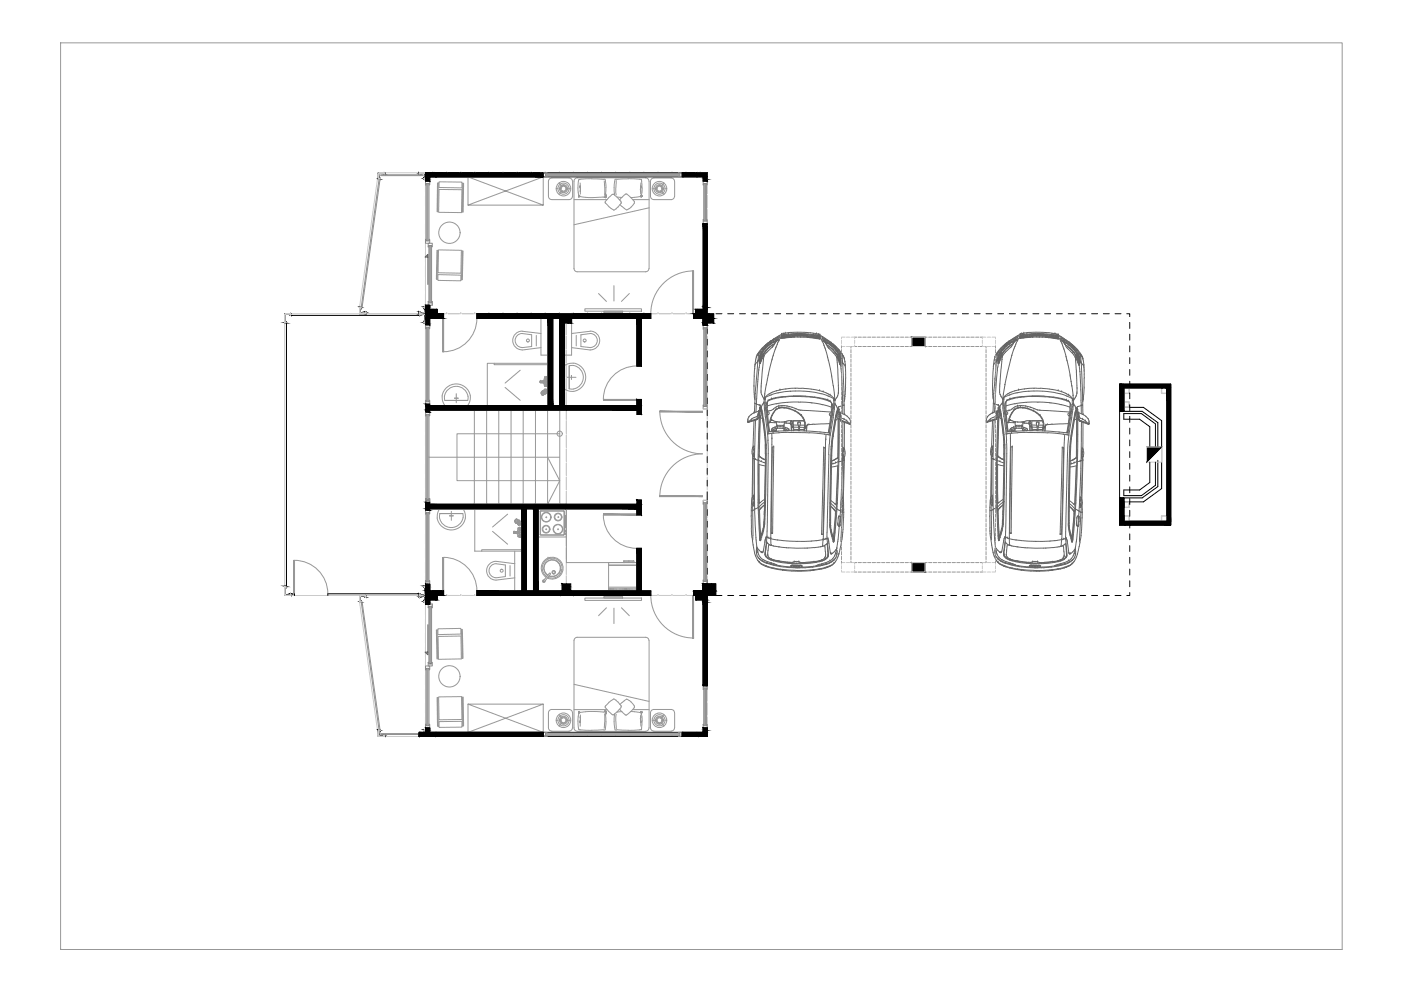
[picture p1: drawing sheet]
<svg xmlns="http://www.w3.org/2000/svg" width="420mm" height="297mm" viewBox="0 0 420 297" stroke-linecap="round" stroke-linejoin="round" font-family="sans-serif">
<!-- layer: namjestaj -->
<g fill="none" stroke="#979797" stroke-width=".3">
<path d="M18.2 12.8h384.3v271.8h-384.3zM131.2 54.8h.3l-.2 8.7h-.2zM131.7 54.5l6.8 .1v1.7l-6.8-.1zM131.7 56.8l6.8 .1-.1 6.8-6.9-.1zM138.7 54.9h.3l-.1 8.7h-.2zM164.8 53.6l.7-.2h5.2a1.07 1.07 0 0 1 1 1v4.4a.99 .99 0 0 1-1 1h-5.2a1 1 0 0 1-1-.9v-4.6zM167.7 54.8l.9 1.2M168.6 57.2l-.9 1.1M169.7 56.6h1.5M172.1 54.3v26.2M172.1 59.8h9.9M173.1 53.3a.99 .99 0 0 0-1 1"/>
<path d="M173.2 53.3h20.4a.99 .99 0 0 1 1 1M173.3 56.4l.1 1.2M173.4 57.6l.2 1M173.5 58.9h.1M173.5 58.8h.1M173.5 58.8v.1M173.5 58.9h.3M173.6 58.9h.1M173.6 58.6l-.1 .2M173.6 58.6h.1M173.7 58.9h.1M173.8 58.9h.1"/>
<path d="M173.8 53.8l-.3 .1-.2 2.4M173.8 58.9l2.9 .3h4.7M173.9 58.9h.1M173.9 58.9h-.1M174 54.8v1.1M174 55.9h.1M174 55.9v.1M174 56h.1M174 56.1h.1M174 56v.1M174 56.1v.1M174 56.2h.1"/>
<path d="M174 56.2v.1M174 56.3h.1M174 56.3v.4M174 56.7h.1M174 56.7l.1 .1M174 57.2h.1M174 57.2v.1M174 57.3h.1M174 57.3v.1M174 57.4h.1M174 57.4v.1M174 57.5h.1"/>
<path d="M174 57.5l.1 .7M174.1 56.8h.1M174.1 56.9h.1M174.1 57h.1M174.1 57.1v.1M174.1 57.2h.1M174.1 56.8v.2M174.1 57.2h-.1M177.4 53.6l-3.6 .2M177.4 53.6l4.1 .1 .1 .6M181.2 54.2l.1 4.4M181.4 59.2h.2"/>
<path d="M181.5 59.2h.1M181.6 54.3l.1 1.5-.1 2.4M181.6 58.2h.1M181.6 58.2l.1 .4M181.6 58.9h.1M181.6 59h.1M181.6 59l.1 .1M181.6 59.2h.1M181.6 58.9v.1M181.7 58.6h.1M181.7 58.7h.1M181.7 58.8h.1"/>
<path d="M181.7 58.9h.1M181.7 58.9h-.1M181.7 59.1h.1M181.7 59.2h.1M181.7 59.2h-.1M181.7 58.6v.3M181.7 59.1v.1M182.5 59.3l-.9 1.1M183.6 58.3l-1.1 1M183.6 58.3h.5l1.1 .9M184.3 58.2h.1M184.3 58.2v.2"/>
<path d="M184.3 54.3v3.9M184.8 54.1v4.3M185 53.8l-.5-.1-.1 .6M185 59.1l1.5 .1M185.2 59.2l1 1.1v.7M185.8 59.8h.1M185.8 59.9l1.2-1.2a.86 .86 0 0 1 .7-.6 .86 .86 0 0 1 .9 .5l1.7 1.8-.1 .5M188.4 53.6l-3.4 .2M188.4 53.6l3.7 .2M189.8 59.8h4.9M192.1 56.9h.1M192.1 57h.1"/>
<path d="M192.1 57.1v.1M192.1 56.9v.1M192.1 56.7h.1M192.1 56.7v.1M192.1 56.8h.1M192.1 56.8v.1M192.1 57.2h.1M192.1 57.2v.1M192.1 57.3h.1M192.1 57.3v.1M192.1 57.4h.1M192.1 57.4v.1"/>
<path d="M192.1 57.5h.1M192.1 57.5v.7M192.1 53.8h.3v.3M192.2 58.9l-3.1 .3M192.2 58.9h.1M192.2 56.2h.1M192.2 56.2v.1M192.2 56.3h.1M192.2 56.3l-.1 .4M192.2 58.9h.2M192.2 54.8v1.1M192.2 55.9h.1"/>
<path d="M192.2 55.9v.1M192.2 56h.1M192.2 56.1h.1M192.2 56v.1M192.2 56.1v.1M192.3 58.9h.1M192.4 58.9h.1M192.4 58.7h.1M192.4 58.6v.1M192.4 58.6h.1M192.4 58.7v.2M192.4 54.1h.1"/>
<path d="M192.4 54.1l.1 .2M192.4 54.3l.1 2M192.4 58.8h.1M192.5 57.6l-.1 1M192.6 56.4l-.1 1.2M194.7 54.3v26.2M195.6 56.6h1.5M196.1 53.4a1 1 0 0 0-1 1v4.4a.99 .99 0 0 0 1 1M196.1 53.4h5.2a.99 .99 0 0 1 1 .9M198.2 57.2l.9 1.1M199.1 54.8l-.9 1.2M202.3 58.8a.99 .99 0 0 1-1 1h-5.2"/>
<path d="M202.3 54.4v4.5M131 75h.3l-.2 8.7h-.2zM131.5 74.9l6.9 .1-.2 6.9-6.8-.1zM138.6 75.2h.3l-.2 8.7h-.3zM140.3 61.5l22.6-8.5v8.5h-22.6v-8.5l22.6 8.5M181.5 60.6v.3M181.5 60.4l-.1 .2M181.5 60.8l1.1 1.2 1.5 1M184.8 62.6l-.7 .4M185.9 61.3l.6 .6M186.3 61l-1.6 1.6M186.6 61.9l.7 .6"/>
<path d="M190.2 61l-1.1 1.2a1.23 1.23 0 0 1-1.9 .3M194.7 62.3l-22.6 5.1M131.3 82.3l6.9 .2v1.7l-6.9-.2zM132.8 95.4v10M143 95.4a10 10 0 0 1-10 10v-10M156.6 99.2a2.82 2.82 0 0 0-2.8 2.9 2.82 2.82 0 0 0 2.8 2.8M156.6 99.3l5.6 .7M162.2 95.4v11h2.2M171.4 100l5.6-.8a2.82 2.82 0 0 1 2.8 2.9 2.82 2.82 0 0 1-2.8 2.8l-5.6-.7M171.4 96.8v9.6h-2.1M172.1 80.5a.99 .99 0 0 0 1 1M175.4 92.6h17v.7h-17z"/>
<path d="M179.5 88l2.4 2.4M181.1 93.3h5.6v.4h-5.6zM184.1 85.6v4.6M188.7 88l-2.3 2.4M194.6 80.5a.99 .99 0 0 1-1 1h-20.4M208 81.2a12.8 12.8 0 0 0-12.8 12.8M132.6 118.7a4.2 4.2 0 0 1 5.5-3.4 4.2 4.2 0 0 1 2.2 6.1M132.6 118.7l.1 1.4 .6 1.3M136.3 119.4h1.1M136.8 118v2.7M148.2 108.9v.4h16.2M151.5 116.1l4.5 3.9"/>
<path d="M156 111l-4.5 3.8M156.5 104.2a2.1 2.1 0 0 1-2-2.1 2.1 2.1 0 0 1 2-2.1l2.9 .3v3.6l-2.8 .3M160.8 100.5v3.2M162 114.6h.1M162 114.3v.3M162 114.2v.1M162 114.7l1.1 .1M162.1 114.3h.1M162.1 114.7h.1M162.2 104.2l-5.6 .7M162.2 117.8h1.9M162.3 118.1l.1 .2"/>
<path d="M162.4 117.6l.1 .6M162.4 117.4l-.1 .6M162.4 118.2l.2 .2M162.4 114.6l.8 .1M162.5 118.2l.1 .1M162.5 114.5l.3 .1M162.6 118.4h.3zM162.6 117.2h.3M162.6 117.3h.3M162.6 117.2l-.2 .4M162.7 117.3l-.2 .1M162.7 117.6v.4"/>
<path d="M162.7 118.1l.1 .1M162.8 117.5l-.1 .1M162.8 114.3h-.3M162.9 117.3l.2 .1M163 117.2l.1 .2M163 117.5v.1M163 114.3l-.6 .1M163 118.1v.1M163 117.4l.1 .2M163 114.4h1.1M163.1 117.6v.4M163.1 114.7l.1 .2"/>
<path d="M163.1 118.1l-.1 .1M163.1 117.4l.1 .1M163.1 117.4l.1 .2M163.2 114l-1.2 .2M163.2 114.9l.1 .8M163.2 117.6v.4M163.2 118.1l-.3 .3M163.2 117.6h.1M163.2 114.2l-.2 .1M163.2 118h.1M163.3 117.6h-.1M163.3 115.7h.1"/>
<path d="M163.3 113.2h.1M163.3 113.4h.4M163.3 115.5h.4M163.3 115.7l.4 .1M163.3 113.2l-.1 .8M163.3 117.8l-.1 .2M163.4 116.7l-.3 .3 .3 .3M163.4 116.7l-.2 .1v.7M163.5 116.7h.8v.6h-.8M163.5 116.7h.8v.6h-.5v.5v-.5M163.5 117.4v-.8v1.7M163.5 117.3h.1"/>
<path d="M163.5 113.1v.6M163.5 114v.9M163.5 115.2v.6M163.6 114.4h.1M163.6 114.5h.1M163.6 113.9l.1 .1M163.7 114a.6 .6 0 0 1-.1 1M163.7 115.7h.1M163.7 113.2h.1M163.7 115.7v.1M163.7 113.2v.7M163.7 113.2h-.4"/>
<path d="M163.7 113.6h.1M163.7 115.2v-.2v.7M163.7 113.6v.3M163.7 113.2v.4M163.7 115.2v.6M163.7 115.2v.1M163.7 115.2h.1M163.8 117.8l-.2 .3-.4-.1M163.8 113.1h.1M163.8 113.7h.1M163.8 113.2v.1M163.8 113.3v.2"/>
<path d="M163.8 113.5h.1M163.8 113.6h.1M163.8 115.6v.2zM163.8 115.2v.2zM163.8 115.4v.2zM163.8 113.6v.1M163.8 116.9h.5M163.8 117.2h.5M163.8 117.1h.5M163.8 117h.5M163.8 113.2h.1M163.8 113.3h.1"/>
<path d="M163.9 115.7l-.1 .1M163.9 115.2h-.1M163.9 113.6l-.1 .1M163.9 117h-.9h1.4M163.9 115.2v.1M163.9 113.2v.4M163.9 115.2v.6M163.9 113.2h.1M163.9 115.7v.1M163.9 115.7h.1M163.9 115.3h.1M163.9 113.6h.1"/>
<path d="M163.9 113.2l.5-.3v1l-.5-.3M163.9 115.3v.4M163.9 115.8l.4 .2M164.2 113.3h.4M164.2 115.6h.4M164.3 113v.8M164.3 115l-.4 .3M164.4 108.9h-18.3v12.7M164.4 116h.1M164.4 115v1M164.4 115h.1M164.4 113.8h.1"/>
<path d="M164.4 113h.1M164.4 113.1v.4v-.4l.1 .4v-.4M164.4 113.5h.1M164.4 113.2h.1M164.4 115.4h.1M164.4 115.8h.1M164.4 115.8v-.4v.4l.1-.4v.4M164.5 113.5h.1M164.5 115.4h.1M164.5 113.2h.1M164.5 115.8h.1M164.6 113.5h.1"/>
<path d="M164.6 113.2h.1M164.6 115.4h.1M164.6 115.8h.1M164.6 113.2v.3M164.6 115.4v.4M169.3 109.6a4.2 4.2 0 0 1 6.2 2.1 4.2 4.2 0 0 1-3.4 5.6M169.3 116.6l1.3 .6 1.4 .1M170.1 113.1h2.6M170.7 109.7a3.5 3.5 0 0 1 4.2 3.4 3.5 3.5 0 0 1-4.2 3.4M170.7 109.7v6.8M171.4 112.5v1.2M172.8 100.5v3.2"/>
<path d="M177.1 104.2a2.1 2.1 0 0 0 2-2.1 2.1 2.1 0 0 0-2-2.1l-2.9 .3v3.6l2.9 .3M181 119.7h10M191 109.7a10 10 0 0 0-10.1 10M133.4 120a3.5 3.5 0 0 1 3.4-4.2 3.5 3.5 0 0 1 3.5 4.2h-6.9M181 120h10M197.9 123.2a12.8 12.8 0 0 0 12.8 12.8 12.8 12.8 0 0 0-12.8 12.8M131.8 155.1a3.6 3.6 0 0 0 3.5 3 3.6 3.6 0 0 0 3.6-3M131.8 155.2l.1-1.3h6.9l.1 1.3M131.8 152.5a4.2 4.2 0 0 0 1.8 6 4.2 4.2 0 0 0 5.8-2.5l.2-.7M134.8 154.6h1.1M135.4 153.3v2.7M138.9 152.5l.6 1.3 .1 1.5"/>
<path d="M142.4 152.5v12.7h14.1M147.7 159.3l4.5 3.8M152.2 154.1l-4.5 3.9M154.1 159.8h.1M154.1 159.4h.1M154.1 159.4v.4M154.2 159.4h.1M154.2 159.4v.4M154.2 159.4h-.1M154.2 159.8h.1M154.2 159.9h1M154.3 156.2h1.8"/>
<path d="M154.5 156l.1 .7M154.5 159.7l.8 .2M154.6 156.6l.1 .2M154.6 156.6l.1 .1M154.6 159.7h.3M154.7 155.7l-.2 .3M154.7 155.6h.4zM154.7 156.8l.2 .1M154.7 155.7l-.2 .4 .1 .5M154.7 156.8h.2M154.8 156v.5M154.8 156.4l.1 .2"/>
<path d="M154.9 155.9l-.1 .1M154.9 159.5h-.3M155 155.7l.1 .3M155 155.7l.2 .1M155 156.8h-.1M155.1 156.8l-.2 .1M155.1 159.9l.1 .1M155.1 156.6l-.1 .1M155.1 156.4v.2M155.2 155.8v.7M155.2 159.6h.9M155.2 159.3l-1 .1"/>
<path d="M155.2 156.6l-.2 .2M155.2 155.8l.7 .4M155.2 155.8l.1 .2M155.2 156.4v.2M155.2 156.7l.1 .5 .3 .2M155.3 156v.5M155.3 156h.1M155.3 156.4h.1M155.3 156.5l-.1 .2M155.3 159.3l-.8 .2M155.4 156v.1M155.4 158.4l-.3 .9"/>
<path d="M155.4 156.1v.1M155.4 156.4h-.1M155.4 156.3v.1M155.4 158.4h.1M155.4 158.6h.4M155.5 156.1v.2M155.6 156.7l-.3 .3 .3 .4M155.6 156.8h.8v.6h-.8M155.6 155.8v1.7v-.9M155.6 156.8h.1M155.6 158.3v.5M155.6 159.2v.8"/>
<path d="M155.7 159.7h.1M155.8 158.3h.1M155.8 158.3l-.4 .1M155.8 159.1a.55 .55 0 0 1 0 .9M155.8 158.8h.1M155.8 158.3v.8M155.8 158.3h.2M155.8 158.8h.2M155.8 158.8v.3M155.8 158.3v.5M155.8 158.5v.2M155.8 158.3v.1"/>
<path d="M155.8 158.7v.1M155.8 157.2h.6M155.8 156.9h.6M155.9 156.8v-.6v.6h.5v.6h-.8M155.9 158.5v.2M155.9 158.4h.1M155.9 158.3h.1M155.9 158.7h.1M155.9 158.5h.1M155.9 157.1h.5M155.9 157h.5M156 158.3h.1"/>
<path d="M156 158.4h.1M156 158.7h.1M156 158.7l-.1 .1M156 158.3v.1M156 158.8h.1M156 157.1h-.8h1.3M156 158.4v.4M156.1 158.4h.1M156.1 158.8h.1M156.3 158.5h.4M156.4 158.1h.1M156.4 158.1l.1 1-.4-.3"/>
<path d="M156.4 159h.1M156.4 158.1v.9M156.4 158.1l-.3 .2M156.5 158.7h.1M156.5 158.3h.1M156.5 158.3v.4v-.4l.1 .4v-.4M156.6 158.3h.1M156.6 158.7h.1M156.6 158.3v.4M161.4 152.5h8.5v8.5h-8.5zM163.6 158.6h.4M163.6 155h.4"/>
<path d="M163.8 158.5v.3M163.8 154.9v.3M167.2 158.6h.3M167.3 155h.3M167.4 158.5v.3M167.4 154.8v.4M169 153.2v7M169 153.1l.3 .2v6.8l-.3 .3M169.1 153.2h-7l.1 7M169.1 153.1l-7.1 .1-.1 6.9 .3 .3M169.4 154.5h.3v3.7h-.3zM169.9 152.5v16.1h21.1"/>
<path d="M180.9 154.3a10 10 0 0 0 10.1 10.1M181 154.1h10M181 154.4h10M88 168v10M88.3 168a10 10 0 0 1 10 10M88.3 168v10M132.8 167.1v10M133 167.1a10 10 0 0 1 10 10M133 167.1v10M148.7 169a2.1 2.1 0 0 0-2 2.1 2.1 2.1 0 0 0 2 2.1M148.7 169l2.9 .3v3.5l-2.9 .4M153 169.5v3.1"/>
<path d="M154.4 165.2v11.9M154.4 169l-5.6-.8a2.82 2.82 0 0 0-2.9 2.9 2.82 2.82 0 0 0 2.9 2.8l5.6-.7M155.3 160.1l.1 .8M155.4 160.8h.1M155.4 160.7h.4M155.4 160.9h.4M155.6 160.4v.6M155.8 160.9h.1M155.8 160.2v.7M155.8 160.2v.2M155.8 160v.1M155.8 160.4h.2"/>
<path d="M155.8 160.8l.1-.2 .1 .2M155.8 160.4v.5M155.8 160.4h.1M155.9 160.8l.1 .1zM155.9 160.8h.1M155.9 160.4l.1 .1zM156 160.4h.1M156 160.9h-.2M156 160.4v.5M156 160.5v.4M156.1 160.5h.1M156.1 160.9h.1"/>
<path d="M156.3 160.8h.4M156.4 160.2h.1M156.4 160.2l.1 1-.4-.3M156.4 161.1h.1M156.4 160.2v.9M156.4 160.2l-.3 .3M156.5 160.9v-.3v.3v-.3v.3l.1-.3v.3M156.5 160.6h.1M156.5 160.9h.1M156.5 161h.1M156.5 164.8h-12v.4M156.6 160.9h.1"/>
<path d="M156.6 161h.1M156.6 160.6h.1M156.6 160.6v.3M162.2 160.3h6.9M162.2 160.4h6.9M163.2 173.8a.4 .4 0 0 0-.5 .4 .4 .4 0 0 0 .5 .4 .4 .4 0 0 0 .3-.6M163.8 173a3.3 3.3 0 0 1 .2-5.6 3.3 3.3 0 0 1 4.9 2.9 3.3 3.3 0 0 1-4.8 2.9M164 172.8h-.1a2.99 2.99 0 0 1-.3-4.9 2.99 2.99 0 0 1 4.7 1.4 2.99 2.99 0 0 1-2.9 4l-1.1-.3M164.2 172.5a2.56 2.56 0 0 1 .1-4.4 2.56 2.56 0 0 1 3.9 2 2.56 2.56 0 0 1-3.6 2.6M164.3 172.4a2.43 2.43 0 0 1 .1-4.2 2.43 2.43 0 0 1 3.6 1.9 2.43 2.43 0 0 1-3.3 2.4M164.4 167.3h.1M165 172.1v-.3h-.3l-1.7 2.3v.2h.3"/>
<path d="M165.1 172.1l-1.8 2.2M168 172h.1M168.4 171h.1M175.4 179.3h17v.7h-17zM181.1 178.8h5.6v.5h-5.6zM182.5 168.6h8.5v8.5h-8.5zM182.5 176h8.5M182.5 169.5h8.5M182.5 169.3h8.5M182.5 176.3v.5M182.8 176.3v.5M183.1 176.3v.5"/>
<path d="M183.4 176.3v.5M183.7 176.3v.5M184 176.3v.5M184.2 176.3v.5M184.5 176.3v.5M184.8 176.3v.5M185.1 176.3v.5M185.3 176.3v.5M185.6 176.3v.5M185.9 176.3v.5M186.2 176.3v.5M186.5 176.3v.5"/>
<path d="M186.7 176.3v.5M187 168.2v.4M187 176.3v.5M187.1 168l-.1 .2M187.2 168.1h2.8M187.3 168.6v-.2h2.5v.2M187.3 176.3v.5M187.6 176.3v.5M187.9 176.3v.5M188.1 176.3v.5M188.4 176.3v.5M188.7 176.3v.5"/>
<path d="M189 176.3v.5M189.3 176.3v.5M189.6 176.3v.5M189.8 176.3v.5M189.9 168l.2 .2M190.1 168.2v.4M190.1 176.3v.5M190.4 176.3v.5M190.7 176.3v.5M195.2 178.4a12.8 12.8 0 0 0 12.8 12.8M130.9 188.8h.2l.2 8.7h-.3zM131.3 188.5l6.9-.1v1.6l-6.9 .2z"/>
<path d="M131.4 190.8l6.8-.2 .2 6.9-6.9 .1zM138.4 188.7h.3l.2 8.6h-.3zM173.1 191a.99 .99 0 0 0-1 1v26.2a1 1 0 0 0 1 1M173.2 191h20.4a.99 .99 0 0 1 1 1l.1 26.2a1.07 1.07 0 0 1-1.1 1M181.9 182.2l-2.4 2.3M184.1 182.3v4.6M186.4 182.2l2.3 2.3M131.1 209.1h.2l.2 8.6h-.3zM131.5 208.9l6.9-.1 .1 6.9h-6.8zM131.7 216.3l6.8-.1v1.7l-6.8 .1zM138.7 208.9h.2l.1 8.7h-.3zM140.3 211l22.6 8.5v-8.5h-22.6v8.5l22.6-8.5"/>
<path d="M164.5 218.1a1.07 1.07 0 0 0 1 1.1l5.2-.1a.99 .99 0 0 0 1-1M164.5 218.2v-4.6a1 1 0 0 1 1-.9h5.2a.99 .99 0 0 1 1 .9v4.6M167.7 214.2l.9 1.2M168.6 216.5l-.9 1.1M169.7 215.9h1.5M172.1 212.7h9.9M172.1 205.1l22.6 5.1M173.2 219.2h20.4M173.3 216.1l.2 2.3M173.5 213.7h.1M173.5 213.8h.1M173.5 218.5l.1 .3 .2-.1"/>
<path d="M173.5 213.6h.3M173.5 213.6v.2M173.6 213.6h.1M173.6 213.8h.1M173.6 213.8l-.3 2.3M173.7 213.6h.1M173.8 213.6h.1M173.8 218.7l3.6 .2M173.9 213.6h.1M174 216.6v1.1M174 216.6h.1M174 216.5v.1"/>
<path d="M174 216.5h.1M174 216.4v.1M174 216.4h.1M174 216.3h.1M174 216.3v.1M174 215.8v.5M174 215.8h.1M174 215.3h.1M174 215.2v.1M174 215.2h.1M174 215v.2M174 215h.1"/>
<path d="M174 215.3l.1 .1M174.1 215.7l-.1 .1M174.1 215.7h.1M174.1 215.6h.1M174.1 215.5h.1M174.1 215.4h.1M174.1 214.3l-.1 .7M174.1 215.4v.3M175.6 213.3l-1.8 .3M180.9 218.7l-3.5 .2M181.3 214l-.1 4.3M181.4 213.3h-5.8"/>
<path d="M181.5 213.3h.1M181.6 212.1l2 2.1h.5M181.6 214.3v.4a7.6 7.6 0 0 1-.3 4.1h-.4M181.6 214.3h.1M181.6 213.6h.1M181.6 213.5h.1M181.6 213.3l.1 .1M181.6 213.3h.1M181.6 213.5v.1M181.6 213.3h-.2M181.7 214l-.1 .3M181.7 214h.1"/>
<path d="M181.7 213.9h.1M181.7 213.8h.1M181.7 213.7h.1M181.7 213.6h.1M181.7 213.5h-.1M181.7 213.5h.1M181.7 213.4h.1M181.7 213.4v.1M181.7 213.6v.4M184.3 214.3l-.1 .4a7 7 0 0 0 .4 4.1h.4M184.3 214.3h.1M184.3 214.1v.2"/>
<path d="M184.7 209.9l1.5 1.6v.6M184.8 209.9l-.2-.2a1.17 1.17 0 0 0-1.5 .4l-1.6 1.5v.5M184.8 214.1v4.3M185 218.7l3.4 .2M185 213.5h.1M185.8 212.7h.1M185.8 212.6l.6 .7M186.2 212.1l-2.1 2.1M186.5 213.3l-1.5 .1M186.5 210.6l-.6 .6M187.2 210a1.33 1.33 0 0 1 2.1 .4l.9 1.1M187.3 210l-.7 .6"/>
<path d="M189.1 213.3h1.2M189.8 212.7h4.9M190.2 211.6l-.1 .6-1.5 1.6a.85 .85 0 0 1-.9 .5 .85 .85 0 0 1-.7-.5l-.6-.5M190.3 213.3l1.8 .3M192.1 215.7h.1M192.1 215.6h.1M192.1 215.5h.1M192.1 215.4v.3M192.1 218.7l-3.7 .2M192.1 213.6h.1M192.1 215.8l.1 .5M192.1 215.8h.1"/>
<path d="M192.1 215.7v.1M192.1 215.3v.1M192.1 215.3h.1M192.1 215.2v.1M192.1 215.2h.1M192.1 215v.2M192.1 215h.1M192.1 214.3v.7M192.1 213.6h.3M192.2 216.3h.1M192.2 216.3v.1M192.2 213.6h.1"/>
<path d="M192.2 216.6v1.1M192.2 216.6h.1M192.2 216.5v.1M192.2 216.5h.1M192.2 216.4v.1M192.2 216.4h.1M192.3 213.6h.1M192.4 213.6h.1M192.4 213.8h.1M192.4 213.8l.2 2.3M192.4 218.5v.3l-.3-.1M192.4 218.4h.1"/>
<path d="M192.4 213.7h.1M192.4 213.6v.2M192.5 218.2l-.1 .2M192.5 216.1l-.1 2.1M195.1 218.1a.99 .99 0 0 0 1 1M195.6 215.9h1.5M196.1 212.7a.99 .99 0 0 0-1 .9v4.6M196.1 212.7h5.2a.99 .99 0 0 1 1 .9M198.2 216.5l.9 1.1M199.1 214.2l-.9 1.2M202.3 218.1a.99 .99 0 0 1-1 1l-5.2 .1M202.3 213.7v4.5"/>
<path d="M18.2 284.6h.1M18.2 284.6h384.3"/>
<circle cx="169" cy="56.6" r=".74"/>
<circle cx="169" cy="56.6" r=".95"/>
<circle cx="169" cy="56.6" r="1.21"/>
<circle cx="169" cy="56.6" r="1.67"/>
<circle cx="169" cy="56.6" r="2.18"/>
<circle cx="197.8" cy="56.6" r="2.18"/>
<circle cx="197.8" cy="56.6" r="1.67"/>
<circle cx="197.8" cy="56.6" r="1.21"/>
<circle cx="197.8" cy="56.6" r=".95"/>
<circle cx="197.8" cy="56.6" r=".74"/>
<circle cx="134.8" cy="69.8" r="3.2"/>
<circle cx="158.3" cy="102.1" r=".44"/>
<circle cx="162.4" cy="114.4" r=".11"/>
<circle cx="163.4" cy="114.4" r=".19"/>
<circle cx="163.4" cy="114.4" r=".36"/>
<circle cx="175.3" cy="102.1" r=".44"/>
<circle cx="154.5" cy="159.6" r=".11"/>
<circle cx="155.6" cy="159.6" r=".36"/>
<circle cx="155.6" cy="159.6" r=".19"/>
<circle cx="163.8" cy="158.6" r="1.16"/>
<circle cx="163.8" cy="158.6" r=".99"/>
<circle cx="163.8" cy="155" r="1.46"/>
<circle cx="163.8" cy="155" r="1.33"/>
<circle cx="167.3" cy="158.6" r="1.46"/>
<circle cx="167.3" cy="158.6" r="1.33"/>
<circle cx="167.4" cy="155" r="1.16"/>
<circle cx="167.4" cy="155" r=".99"/>
<circle cx="169.5" cy="159.2" r=".23"/>
<circle cx="169.5" cy="160" r=".23"/>
<circle cx="150.4" cy="171.1" r=".44"/>
<circle cx="166.1" cy="171.5" r=".53"/>
<circle cx="166.1" cy="171.5" r=".36"/>
<circle cx="134.8" cy="202.7" r="3.2"/>
<circle cx="169" cy="215.9" r=".74"/>
<circle cx="169" cy="215.9" r=".95"/>
<circle cx="169" cy="215.9" r="1.21"/>
<circle cx="169" cy="215.9" r="1.67"/>
<circle cx="169" cy="215.9" r="2.18"/>
<circle cx="197.8" cy="215.9" r="2.18"/>
<circle cx="197.8" cy="215.9" r="1.67"/>
<circle cx="197.8" cy="215.9" r="1.21"/>
<circle cx="197.8" cy="215.9" r=".95"/>
<circle cx="197.8" cy="215.9" r=".74"/>
</g>
<!-- layer: zid -->
<g fill="none" stroke="#c7c8ca" stroke-width=".3">
<path d="M113.5 53.7h.5v-.3l-.4 .2v-1.7h1.7l-.2 .4h.4v-.5h-2v1.9h.3M127.2 53.7h.4v-1.9h-1.9v.5h.3l-.2-.4h1.7v1.7l-.4-.2v.3h.5M127.6 58.1h.1M127.6 53.9h.1M127.6 51.8h2.8v.5h-.3l.2-.4h-2.5v1.7l.4-.2v.3h-.6zM127.6 53.7h1.3v.6h-1.3zM127.6 54.3v3.4M127.6 58.5v3.4M129.3 51.8h-1.7v1.7M129.7 51.8h.1M130.1 51.8h3.4M130.4 51.8v1.2"/>
<path d="M131 51.8v1.2M134 51.8h.1M134.4 51.8h3.4M138.2 51.8h.1M138.6 51.8h3.4M142.4 51.8h.1M142.8 51.8h3.4M146.6 51.8h.1M147 51.8h3.4M150.8 51.8h.1M151.3 51.8h3.4M155.1 51.8h.1"/>
<path d="M155.5 51.8h3.4M159.3 51.8h.1M159.7 51.8h3.4M162.3 51.8v1.2M162.9 51.8v1.2M163.5 51.8h.1M163.9 51.8h3.4M167.7 51.8h.1M168.2 51.8h3.3M172 51.8h.1M172.4 51.8h3.4M176.2 51.8h.1"/>
<path d="M176.6 51.8h3.4M180.4 51.8h.1M180.8 51.8h3.4M184.6 51.8h.1M185.1 51.8h3.3M188.9 51.8h.1M189.3 51.8h3.4M193.1 51.8h.1M193.5 51.8h3.4M197.3 51.8h.1M197.8 51.8h3.3M201.5 51.8h.1"/>
<path d="M201.9 51.8h3.4M204.6 51.8v1.2M205.1 51.8v1.2M205.8 51.8h.1M206.2 51.8h3.4M208.7 51.8v1.2M209.3 51.8h2.8v1.9h-.5v-.3l.4 .2v-1.7h-2.6l.2 .4h-.3zM209.3 51.8v1.2M210 51.8h.1M210.4 51.8h1.7v1.7M210.9 53.7h1.2v.6h-1.2zM212.1 53.9h.1"/>
<path d="M212.1 58.1h.1M212.1 54.3v3.4M212.1 58.5v3.4M127.6 79.2h.1M127.6 75h.1M127.6 70.8h.1M127.6 66.6h.1M127.6 62.3h.1M127.6 62.8v3.3M127.6 67v3.4M127.6 71.2v3.4M127.6 75.5v3.3"/>
<path d="M127.6 79.6v3.4M210.9 67h1.2v3.4M210.9 67.5h1.2M212.1 62.3h.1M212.1 66.6h.1M212.1 70.8h.1M212.1 75h.1M212.1 79.2h.1M212.1 62.8v3.3M212.1 71.2v3.4M212.1 75.5v3.3M212.1 79.6v3.4"/>
<path d="M85.4 94h1.9v.5h-.3l.2-.3h-1.7v2.5l.4-.2v.3h-.5zM107.8 92h.6v.4l-.4-.2v1.7h1.7l-.3-.4h.4v.5h-2v-2h.4M125.7 94h1.9v2.8h-.5v-.3l.4 .2v-2.5h-1.7l.2 .3h-.3zM127.2 92h.4v2h-1.9v-.5h.3l-.2 .4h1.7v-1.7l-.4 .2v-.4h.5M127.6 96.2h.1M127.6 92.3v1.7h1.7h-1.7v1.7M127.6 91.9h.1M127.6 87.7h.1M127.6 83.5h.1M127.6 94h2v.5h-.4l.2-.3h-1.6v2.5l.4-.2v.3h-.6zM127.6 92h.6v.4l-.4-.2v1.7h2.5l-.2-.4h.3v.5h-2.8zM127.6 83.9v3.4"/>
<path d="M127.6 88.1v3.7M127.6 96.5v3.4M127.6 96.8h1.3v.6h-1.3zM129.6 94h.5v1.3h-.5zM129.7 94h.1M130.1 94h3.4M134 94h.1M134.4 94h3.4M138.2 94h.1M138.6 94h3.4M142.4 94h.1M142.8 94h3.4"/>
<path d="M146.6 94h.1M147 94h3.4M150.8 94h.1M151.3 94h3.4M155.1 94h.1M155.5 94h3.4M159.3 94h.1M159.7 94h3.4M163.5 94h.1M163.9 94h3.4M167.7 94h.1M167.9 94h2v2.8h-.6v-.3l.4 .2v-2.5h-1.7l.2 .3h-.3z"/>
<path d="M168.2 94h1.7v1.7v-1.7h1.6zM169.9 96.2h.1M169.9 94h1.9v.5h-.3l.2-.3h-1.7v2.5l.4-.2v.3h-.5zM169.9 96.5v3.4M172 94h.1M172.4 94h3.4M176.2 94h.1M176.6 94h3.4M180.4 94h.1M180.8 94h3.4M184.6 94h.1M185.1 94h3.3"/>
<path d="M188.9 94h.1M189.3 94h3.4M193.1 94h.1M193.5 94h3.4M197.3 94h.1M197.8 94h3.3M201.5 94h.1M201.9 94h3.4M205.8 94h.1M206.2 94h3.4M209.3 93.5h.3l-.2 .4h2.6v-1.7l-.4 .2v-.4h.5v2h-2.8zM210 94h.1"/>
<path d="M210.1 94h2v2.8h-.5v-.3l.4 .2v-2.5h-1.7l.2 .3h-.4zM212.1 92.3v1.7h-1.7h1.7v1.7M212.1 96.2h.1M212.1 83.5h.1M212.1 87.7h.1M212.1 91.9h.1M212.1 94h2v2.8h-2zM212.1 83.9v3.4M212.1 88.1v3.4M212.1 96.5v3.4M212.2 94.2h1.7v2.5h-1.7zM127.6 117.2h.1"/>
<path d="M127.6 113h.1M127.6 108.8h.1M127.6 104.6h.1M127.6 100.3h.1M127.6 100.8v3.4M127.6 105v3.4M127.6 109.2v3.4M127.6 113.5v3.3M127.6 117.7v3.3M169.9 117.2h.1M169.9 113h.1M169.9 108.8h.1"/>
<path d="M169.9 104.6h.1M169.9 100.3h.1M169.9 100.8v3.4M169.9 105v3.4M169.9 109.2v3.4M169.9 113.5v3.3M169.9 117.7v3.3M212.1 100.3h.1M212.1 104.6h.1M212.1 108.8h.1M212.1 113h.1M212.1 117.2h.1"/>
<path d="M212.1 100.8v3.4M212.1 105v3.4M212.1 109.2v3.4M212.1 113.5v3.3M212.1 117.7v3.3M252.4 103.4v.5h1M252.4 102v1M253.4 101.1h-1v.5M253.8 103.9h1M253.8 101.1h1M255.2 101.1h1.1v.5M256.3 103.4v.5h-1.1"/>
<path d="M256.3 102v1M273.5 101.1h3.9v2.8h-3.9zM294.6 103.4v.5h1.1M294.6 102v1M295.7 101.1h-1.1v.5M296.1 103.9h1M296.1 101.1h1M297.5 101.1h1v.5M298.5 103.4v.5h-1M298.5 102v1M337 116.3h1.7v1.7h-1.7zM337.2 116.4h1.4v1.4h-1.4z"/>
<path d="M348.3 116.3h1.7v1.7h-1.7zM348.4 116.4h1.4v1.4h-1.4zM127.6 138.4h.1M127.6 134.2h.1M127.6 129.9h.1M127.6 125.7h.1M127.6 121.5h.1M127.6 121.7h1.3v1.3h-1.3zM127.6 121.9v3.4M127.6 126.1v3.4M127.6 130.4v3.3M127.6 134.6v3.3"/>
<path d="M127.6 138.8v3.4M127.6 123h1.3v.5h-1.3zM127.6 121.1h1.3v.6h-1.3zM127.8 121.8h.9v1h-.9zM169.9 138.4h.1M169.9 134.2h.1M169.9 129.9h.1M169.9 125.7h.1M169.9 121.5h.1M169.9 121.9v3.4M169.9 126.1v3.4M169.9 130.4v3.3"/>
<path d="M169.9 134.6v3.3M169.9 138.8v3.4M210.9 122.6h1.2M212.1 121.5h.1M212.1 125.7h.1M212.1 129.9h.1M212.1 134.2h.1M212.1 138.4h.1M212.1 121.9v3.4M212.1 126.1v3.4M212.1 130.4v3.3M212.1 134.6v3.3"/>
<path d="M212.1 138.8v3.4M337 120.4h1.7v1.7h-1.7zM337.2 120.5h1.4v1.5h-1.4zM343.8 134h4.5v4.5h-4.5zM127.6 159.5h.1M127.6 155.3h.1M127.6 151.1h.1M127.6 146.8h.1M127.6 142.6h.1M127.6 151.1h1.3v1.3h-1.3zM127.6 143v3.4M127.6 147.2v3.4"/>
<path d="M127.6 151.5v3.3M127.6 155.7v3.4M127.6 159.9v3.4M127.6 150.6h1.3v.5h-1.3zM127.6 152.4h1.3v.6h-1.3zM127.8 151.3h.9v.9h-.9zM169.9 159.5h.1M169.9 155.3h.1M169.9 151.1h.1M169.9 146.8h.1M169.9 142.6h.1M169.9 143v3.4"/>
<path d="M169.9 147.2v3.4M169.9 151.5v3.3M169.9 155.7v3.4M169.9 159.9v3.4M210.9 150h1.2M212.1 142.6h.1M212.1 146.8h.1M212.1 151.1h.1M212.1 155.3h.1M212.1 159.5h.1M212.1 143v3.4M212.1 147.2v3.4"/>
<path d="M212.1 151.5v3.3M212.1 155.7v3.4M212.1 159.9v3.4M337 154.6h1.7v1.7h-1.7zM337 150.4h1.7v1.7h-1.7zM337.2 154.7h1.4v1.4h-1.4zM337.2 150.6h1.4v1.4h-1.4zM348.3 154.6h1.7v1.7h-1.7zM348.4 154.7h1.4v1.4h-1.4zM85.4 175.7h.5v.3l-.4-.2v2.6h1.7l-.2-.4h.3v.5h-1.9zM127.1 175.7h.5v2.8h-1.9v-.5h.3l-.2 .4h1.7v-2.6l-.4 .2zM127.6 176.8v1.7h1.7h-1.7v1.7"/>
<path d="M127.6 176.4h.1M127.6 172.2h.1M127.6 168h.1M127.6 163.7h.1M127.6 175.7h.6v.3l-.4-.2v2.6h1.6l-.2-.4h.4v.5h-2zM127.6 178.5h2.8v.5h-.3l.2-.3h-2.5v1.7l.4-.3v.4h-.6zM127.6 164.1v3.4M127.6 168.4v3.4M127.6 172.6v3.4M127.6 175.1h1.3v.6h-1.3zM129.6 177.3h.5v1.2h-.5zM129.7 178.5h.1"/>
<path d="M130.1 178.5h3.4M134 178.5h.1M134.4 178.5h3.4M138.2 178.5h.1M138.6 178.5h3.4M142.4 178.5h.1M142.8 178.5h3.4M146.6 178.5h.1M147 178.5h3.4M150.8 178.5h.1M151.3 178.5h3.4M155.1 178.5h.1"/>
<path d="M155.5 178.5h3.4M159.3 178.5h.1M159.7 178.5h3.4M163.5 178.5h.1M163.9 178.5h3.4M167.7 178.5h.1M168.2 178.5h3.3h-1.6v-1.7v1.7M169.3 175.7h.6v2.8h-2v-.5h.3l-.2 .4h1.7v-2.6l-.4 .2zM169.9 176.4h.1M169.9 172.2h.1M169.9 168h.1M169.9 163.7h.1"/>
<path d="M169.9 175.7h.5v.3l-.4-.2v2.6h1.7l-.2-.4h.3v.5h-1.9zM169.9 164.1v3.4M169.9 168.4v3.4M169.9 172.6v3.4M172 178.5h.1M172.4 178.5h3.4M176.2 178.5h.1M176.6 178.5h3.4M180.4 178.5h.1M180.8 178.5h3.4M184.6 178.5h.1M185.1 178.5h3.3"/>
<path d="M188.9 178.5h.1M189.3 178.5h3.4M193.1 178.5h.1M193.5 178.5h3.4M197.3 178.5h.1M197.8 178.5h3.3M201.5 178.5h.1M201.9 178.5h3.4M205.8 178.5h.1M206.2 178.5h3.4M209.3 178.5h2.8v2h-.5v-.4l.4 .3v-1.7h-2.6l.2 .3h-.3zM210 178.5h.1"/>
<path d="M210.4 178.5h1.7M211.6 175.7h.5v2.8h-2v-.5h.4l-.2 .4h1.7v-2.6l-.4 .2zM212.1 163.7h.1M212.1 168h.1M212.1 172.2h.1M212.1 176.4h.1M212.1 175.7h2v2.8h-2zM212.1 164.1v3.4M212.1 168.4v3.4M212.1 172.6v3.4M212.1 176.8v3.4M212.2 175.8h1.7v2.6h-1.7z"/>
<path d="M252.4 171v.5h1M252.4 169.6v.9M253.4 168.6h-1v.5M253.8 168.6h1M253.8 171.5h1M255.2 168.6h1.1v.5M256.3 169.6v.9M256.3 171v.5h-1.1M273.5 168.6h3.9v2.9h-3.9zM294.6 169.6v.9M294.6 171v.5h1.1M295.7 168.6h-1.1v.5"/>
<path d="M296.1 168.6h1M296.1 171.5h1M297.5 168.6h1v.5M298.5 171v.5h-1M298.5 169.6v.9M107.8 180.5h.6v-.4l-.4 .3v-1.7h1.7l-.3 .3h.4v-.5h-2v2h.4M127.2 180.5h.4v-2h-1.9v.5h.3l-.2-.3h1.7v1.7l-.4-.3v.4h.5M127.6 197.5h.1M127.6 193.3h.1M127.6 189.1h.1M127.6 184.8h.1M127.6 180.6h.1"/>
<path d="M127.6 180.8v3.6M127.6 185.3v3.4M127.6 189.5v3.4M127.6 193.7v3.4M127.6 197.9v3.4M212.1 180.6h.1M212.1 184.8h.1M212.1 189.1h.1M212.1 193.3h.1M212.1 197.5h.1M212.1 181v3.4M212.1 185.3v3.4"/>
<path d="M212.1 189.5v3.4M212.1 193.7v3.4M212.1 197.9v3.4M113.5 218.8h.5v.3l-.4-.2v1.7h1.7l-.2-.4h.4v.5h-2v-1.9h.3M127.2 218.8h.4v1.9h-1.9v-.5h.3l-.2 .4h1.7v-1.7l-.4 .2v-.3h.5M127.6 219v1.7h1.7M127.6 218.6h.1M127.6 214.4h.1M127.6 210.2h.1M127.6 206h.1M127.6 201.7h.1M127.6 218.8h.6v.3l-.4-.2v1.7h2.5l-.2-.4h.3v.5h-2.8z"/>
<path d="M127.6 218.2h1.3v.6h-1.3zM127.6 202.2v3.3M127.6 206.4v3.4M127.6 210.6v3.4M127.6 214.8v3.4M130.4 219.5v1.2M131 219.5v1.2M162.3 219.5v1.2M162.9 219.5v1.2M204.6 219.5v1.2M205.1 219.5v1.2M208.7 219.5v1.2"/>
<path d="M209.3 219.5v1.2M210.9 218.2h1.2v.6h-1.2zM210.9 205h1.2M212.1 201.7h.1M212.1 206h.1M212.1 210.2h.1M212.1 214.4h.1M212.1 218.6h.1M212.1 219v1.7h-1.7M212.1 202.2v3.3h-1.2M212.1 206.4v3.4M212.1 210.6v3.4"/>
<path d="M212.1 214.8v3.4M129.7 220.7h.1M130.1 220.7h3.4M134 220.7h.1M134.4 220.7h3.4M138.2 220.7h.1M138.6 220.7h3.4M142.4 220.7h.1M142.8 220.7h3.4M146.6 220.7h.1M147 220.7h3.4M150.8 220.7h.1"/>
<path d="M151.3 220.7h3.4M155.1 220.7h.1M155.5 220.7h3.4M159.3 220.7h.1M159.7 220.7h3.4M163.5 220.7h.1M163.9 220.7h3.4M167.7 220.7h.1M168.2 220.7h3.3M172 220.7h.1M172.4 220.7h3.4M176.2 220.7h.1"/>
<path d="M176.6 220.7h3.4M180.4 220.7h.1M180.8 220.7h3.4M184.6 220.7h.1M185.1 220.7h3.3M188.9 220.7h.1M189.3 220.7h3.4M193.1 220.7h.1M193.5 220.7h3.4M197.3 220.7h.1M197.8 220.7h3.3M201.5 220.7h.1"/>
<path d="M201.9 220.7h3.4M205.8 220.7h.1M206.2 220.7h3.4M209.3 220.2h.3l-.2 .4h2.6v-1.7l-.4 .2v-.3h.5v1.9h-2.8zM210 220.7h.1"/>
</g>
<g fill="none" stroke="#000" stroke-width=".3">
<path d="M128.9 54.3v-1.3h82v1.3M130.4 52.3h-2.2v1.1M130.4 51.8h78.9M209.3 52.3h2.3v1.1M128.6 73.6h.8M210.9 67v25.7h-2.3v1.3M212.1 67v24.5M85.9 96.8v78.9M87.3 94.5h38.4M127.6 91.5h1.3v.5h-1.3zM127.6 96.8v26.2h.2M128.2 92.4v1.1h2.2"/>
<path d="M128.9 91.5v1.2h2.2v1.3M128.9 95.3v2.1M128.9 95.3h1.2M129.2 94.5h-1v2.3M129.6 94h3.4v1.4h-3.4M165.8 95.4h2.1v26.2h-2.1zM167.9 94h-24.9v1.4h21.4v26.2h-35.5M169.3 96.8v24.8h21.7v-1.9h1.4v3.3h-63.5M171.8 94h23.4v1.4h-2.8v14.3h-1.4v-14.3h-19.6v1.4h-1M209.6 95.3h1.2v2.3h1.3v-.8M209.6 94h.5v1.3h-.5zM210.1 94h-2.1v1.4h2.1"/>
<path d="M210.5 94.5h1.1v2.3M210.9 91.5h1.2v.5h-1.2zM211.6 92.4v1.1h-2.3M337 116.3v7M338.7 116.3h12.4M350 118v36.6M335.8 123.3v25.9M337 123.3h-1.2v-8.1h15.3v42.2h-14.1M337 123.3h5.5l4.7 3.4v7.3M337 122.1h5.9l5.5 4v20.3l-5.5 4h-5.9M344.8 134v-6.1l-3-2.2h-4.8v-1.7h5.3l4.2 3.1v6.9M344.8 138.5v6.1l-3 2.3h-4.8v1.7h5.3l4.2-3.1v-7"/>
<path d="M347.2 138v7.9l-4.7 3.3h-5.5M348.3 134l-4.5 4.5M127.8 151.1h-.2v1.4M127.8 149.5v1.1M127.8 149.5v.4h.9v-.4M129 151.1h63.4v3.3h-1.4v-1.9h-29.6v24.6h7.9v-1.4M129 152.5h27.5v24.6h-13.5v1.4h24.9M157.9 152.5h2.1v24.6h-2.1zM337 149.2h-1.2v8.2h1.7M337 149.2v7.1M338.7 156.3h12.4M338.8 157.4h12.3"/>
<path d="M87.3 178h1v.5M125.7 178h-27.4v.5M127.6 175v.7M128.2 175.7v2.3h1M128.9 175.1v2.2M128.9 177.3h1.2M129.6 177.1h3.4v1.4h-3.4M130.4 179h-2.2v1.1M131.1 178.5v1.3h-2.2v1.2M170.4 175.7v1.4h20.6v-12.7h1.4v12.7h2.8v1.3M171.8 178.5h23.4M208.6 178.5v1.3h2.3v25.7"/>
<path d="M209.3 179h2.3v1.1M209.6 177.3h.5v1.2h-.5zM210.1 177.1h-2.1v1.4h2.1M211.6 175.7v2.3h-1.1M212.1 175.7v-.7h-1.3v2.3h-1.2M127.6 180.5h1.3v.5h-1.3zM128.6 198.9h.8M210.9 180.5h1.2v.5h-1.2zM212.1 181v24.5M128.2 219.1v1.1h2.2M128.9 218.2v1.3h82v-1.3M211.6 219.1v1.1h-2.3"/>
<path d="M130.4 220.7h78.9"/>
</g>
<!-- layer: srafura -->
<g fill="#000" stroke="#000" stroke-width=".3">
<path d="M343.8 134h4.5l-4.5 4.5z"/>
<path d="M113.5 51.9l.1 1.7v-1.7zM113.5 51.9l.1 1.7h-.1z"/>
<path d="M113.5 53.6l.1 .1zM113.5 53.6l.1 .1z"/>
<path d="M113.9 53.4l.1 .2zM113.9 53.4l.1 .2z"/>
<path d="M113.6 53.6l.4 .1zM113.6 53.6l.4 .1z"/>
<path d="M113.5 51.8l2 .1zM113.5 51.8l2 .1z"/>
<path d="M115.3 51.9l.2 .3zM115.3 51.9l.2 .3z"/>
<path d="M115.1 52.2l.4 .1zM115.1 52.2l.4 .1z"/>
<path d="M125.7 51.9l.1 .3zM125.7 51.9l.1 .3z"/>
<path d="M125.7 52.2l.3 .1zM125.7 52.2l.3 .1z"/>
<path d="M127.1 53.4l.1 .2zM127.1 53.4l.1 .2z"/>
<path d="M127.1 53.6l.4 .1zM127.1 53.6l.4 .1z"/>
<path d="M125.7 51.8l1.9 .1zM125.7 51.8l1.9 .1z"/>
<path d="M127.5 51.9l.1 1.8zM127.5 51.9l.1 1.8z"/>
<path d="M127.6 51.9l.2 1.7v-1.7zM127.6 51.9l.2 1.7h-.2z"/>
<path d="M128 53.4l.2 .2zM128 53.4l.2 .2z"/>
<path d="M127.6 53.6l.6 .1zM127.6 53.6l.6 .1z"/>
<path d="M127.6 51.8l2.8 .1zM127.6 51.8l2.8 .1z"/>
<path d="M130.3 51.9l.1 .3zM130.3 51.9l.1 .3z"/>
<path d="M130.1 52.2l.3 .1zM130.1 52.2l.3 .1z"/>
<path d="M209.3 51.9l.1 .3zM209.3 51.9l.1 .3z"/>
<path d="M209.3 52.2l.3 .1zM209.3 52.2l.3 .1z"/>
<path d="M211.6 53.4l.1 .2zM211.6 53.4l.1 .2z"/>
<path d="M209.3 51.8l2.8 .1zM209.3 51.8l2.8 .1z"/>
<path d="M212 51.9l.1 1.7zM212 51.9l.1 1.7z"/>
<path d="M211.6 53.6l.5 .1zM211.6 53.6l.5 .1z"/>
<path d="M85.4 94.2l.1 2.5v-2.5zM85.4 94.2l.1 2.5h-.1z"/>
<path d="M85.8 96.5l.1 .2zM85.8 96.5l.1 .2z"/>
<path d="M85.4 96.7l.5 .1zM85.4 96.7l.5 .1z"/>
<path d="M85.4 94l1.9 .2zM85.4 94l1.9 .2z"/>
<path d="M87.2 94.2l.1 .2zM87.2 94.2l.1 .2z"/>
<path d="M87 94.4l.3 .1zM87 94.4l.3 .1z"/>
<path d="M107.8 92l.2 .2zM107.8 92l.2 .2z"/>
<path d="M107.8 92.2l.2 1.7v-1.7zM107.8 92.2l.2 1.7h-.2z"/>
<path d="M108 92l.4 .2zM108 92l.4 .2z"/>
<path d="M108.3 92.2l.1 .2zM108.3 92.2l.1 .2z"/>
<path d="M109.4 93.5l.4 .1zM109.4 93.5l.4 .1z"/>
<path d="M109.7 93.6l.1 .3zM109.7 93.6l.1 .3z"/>
<path d="M107.8 93.9l2 .1v-.1zM107.8 93.9l2 .1h-2z"/>
<path d="M125.7 93.6l.1 .3zM125.7 93.6l.1 .3z"/>
<path d="M125.7 94.2l.1 .2zM125.7 94.2l.1 .2z"/>
<path d="M125.7 93.5l.3 .1zM125.7 93.5l.3 .1z"/>
<path d="M125.7 94.4l.3 .1zM125.7 94.4l.3 .1z"/>
<path d="M127.1 92.2l.1 .2zM127.1 92.2l.1 .2z"/>
<path d="M127.1 96.5l.1 .2zM127.1 96.5l.1 .2z"/>
<path d="M127.1 92l.4 .2zM127.1 92l.4 .2z"/>
<path d="M127.5 92l.1 1.9zM127.5 92l.1 1.9z"/>
<path d="M125.7 93.9l1.9 .1v-.1zM125.7 93.9l1.9 .1h-1.9z"/>
<path d="M125.7 94l1.9 .2zM125.7 94l1.9 .2z"/>
<path d="M127.5 94.2l.1 2.5zM127.5 94.2l.1 2.5z"/>
<path d="M127.1 96.7l.5 .1zM127.1 96.7l.5 .1z"/>
<path d="M127.6 94.2l.2 2.5v-2.5zM127.6 94.2l.2 2.5h-.2z"/>
<path d="M127.6 92.2l.2 1.7v-1.7zM127.6 92.2l.2 1.7h-.2z"/>
<path d="M128 96.5l.2 .2zM128 96.5l.2 .2z"/>
<path d="M127.6 96.7l.6 .1zM127.6 96.7l.6 .1z"/>
<path d="M127.6 92l.6 .2zM127.6 92l.6 .2z"/>
<path d="M128 92.2l.2 .2zM128 92.2l.2 .2z"/>
<path d="M127.6 94l2 .2zM127.6 94l2 .2z"/>
<path d="M129.4 94.2l.2 .2zM129.4 94.2l.2 .2z"/>
<path d="M129.2 94.4l.4 .1zM129.2 94.4l.4 .1z"/>
<path d="M130.1 93.5l.3 .1zM130.1 93.5l.3 .1z"/>
<path d="M130.3 93.6l.1 .3zM130.3 93.6l.1 .3z"/>
<path d="M127.6 93.9l2.8 .1v-.1zM127.6 93.9l2.8 .1h-2.8z"/>
<path d="M167.9 94.2l.1 .2zM167.9 94.2l.1 .2z"/>
<path d="M167.9 94.4l.3 .1zM167.9 94.4l.3 .1z"/>
<path d="M169.3 96.5l.2 .2zM169.3 96.5l.2 .2z"/>
<path d="M167.9 94l2 .2zM167.9 94l2 .2z"/>
<path d="M169.7 94.2l.2 2.5zM169.7 94.2l.2 2.5z"/>
<path d="M169.3 96.7l.6 .1zM169.3 96.7l.6 .1z"/>
<path d="M169.9 94.2l.1 2.5zM169.9 94.2l.1 2.5z"/>
<path d="M170.2 96.5l.2 .2zM170.2 96.5l.2 .2z"/>
<path d="M169.9 96.7l.5 .1zM169.9 96.7l.5 .1z"/>
<path d="M169.9 94l1.9 .2zM169.9 94l1.9 .2z"/>
<path d="M171.7 94.2l.1 .2zM171.7 94.2l.1 .2z"/>
<path d="M171.5 94.4l.3 .1zM171.5 94.4l.3 .1z"/>
<path d="M209.3 93.6l.1 .3zM209.3 93.6l.1 .3z"/>
<path d="M209.3 93.6l.1 .3zM209.3 93.6l.1 .3z"/>
<path d="M209.3 93.5l.3 .1zM209.3 93.5l.3 .1z"/>
<path d="M209.3 93.5l.3 .1zM209.3 93.5l.3 .1z"/>
<path d="M210.1 94.2l.2 .2zM210.1 94.2l.2 .2z"/>
<path d="M210.1 94.4l.4 .1zM210.1 94.4l.4 .1z"/>
<path d="M211.6 96.5l.1 .2zM211.6 96.5l.1 .2z"/>
<path d="M211.6 92.2l.1 .2zM211.6 92.2l.1 .2z"/>
<path d="M211.6 92.2l.1 .2zM211.6 92.2l.1 .2z"/>
<path d="M210.1 94l2 .2zM210.1 94l2 .2z"/>
<path d="M212 94.2l.1 2.5zM212 94.2l.1 2.5z"/>
<path d="M211.6 96.7l.5 .1zM211.6 96.7l.5 .1z"/>
<path d="M211.6 92l.5 .2zM211.6 92l.5 .2z"/>
<path d="M212 92.2l.1 1.7zM212 92.2l.1 1.7z"/>
<path d="M209.3 93.9l2.8 .1v-.1zM209.3 93.9l2.8 .1h-2.8z"/>
<path d="M211.6 92l.5 .2zM211.6 92l.5 .2z"/>
<path d="M212 92.2l.1 1.7zM212 92.2l.1 1.7z"/>
<path d="M209.3 93.9l2.8 .1v-.1zM209.3 93.9l2.8 .1h-2.8z"/>
<path d="M85.4 175.8l.1 2.6v-2.6zM85.4 175.8l.1 2.6h-.1z"/>
<path d="M85.4 175.7l.5 .1zM85.4 175.7l.5 .1z"/>
<path d="M85.8 175.8l.1 .2zM85.8 175.8l.1 .2z"/>
<path d="M87 178l.3 .1zM87 178l.3 .1z"/>
<path d="M87.2 178.1l.1 .3zM87.2 178.1l.1 .3z"/>
<path d="M85.4 178.4l1.9 .1zM85.4 178.4l1.9 .1z"/>
<path d="M107.8 178.7l.2 1.7v-1.7zM107.8 178.7l.2 1.7h-.2z"/>
<path d="M107.8 178.5l2 .2v-.2zM107.8 178.5l2 .2h-2z"/>
<path d="M109.7 178.7l.1 .2zM109.7 178.7l.1 .2z"/>
<path d="M109.4 178.9l.4 .1zM109.4 178.9l.4 .1z"/>
<path d="M125.7 178.7l.1 .2zM125.7 178.7l.1 .2z"/>
<path d="M125.7 178.1l.1 .3zM125.7 178.1l.1 .3z"/>
<path d="M125.7 178.9l.3 .1zM125.7 178.9l.3 .1z"/>
<path d="M125.7 178l.3 .1zM125.7 178l.3 .1z"/>
<path d="M127.1 175.8l.1 .2zM127.1 175.8l.1 .2z"/>
<path d="M125.7 178.5l1.9 .2v-.2zM125.7 178.5l1.9 .2h-1.9z"/>
<path d="M127.5 178.7l.1 1.8zM127.5 178.7l.1 1.8z"/>
<path d="M127.1 175.7l.5 .1zM127.1 175.7l.5 .1z"/>
<path d="M127.5 175.8l.1 2.6zM127.5 175.8l.1 2.6z"/>
<path d="M125.7 178.4l1.9 .1zM125.7 178.4l1.9 .1z"/>
<path d="M127.6 175.8l.2 2.6v-2.6zM127.6 175.8l.2 2.6h-.2z"/>
<path d="M127.6 178.7l.2 1.7v-1.7zM127.6 178.7l.2 1.7h-.2z"/>
<path d="M127.6 175.7l.6 .1zM127.6 175.7l.6 .1z"/>
<path d="M128 175.8l.2 .2zM128 175.8l.2 .2z"/>
<path d="M129.2 178l.4 .1zM129.2 178l.4 .1z"/>
<path d="M129.4 178.1l.2 .3zM129.4 178.1l.2 .3z"/>
<path d="M127.6 178.4l2 .1zM127.6 178.4l2 .1z"/>
<path d="M127.6 178.5l2.8 .2v-.2zM127.6 178.5l2.8 .2h-2.8z"/>
<path d="M130.3 178.7l.1 .2zM130.3 178.7l.1 .2z"/>
<path d="M130.1 178.9l.3 .1zM130.1 178.9l.3 .1z"/>
<path d="M167.9 178.1l.1 .3zM167.9 178.1l.1 .3z"/>
<path d="M167.9 178l.3 .1zM167.9 178l.3 .1z"/>
<path d="M169.3 175.8l.2 .2zM169.3 175.8l.2 .2z"/>
<path d="M169.3 175.7l.6 .1zM169.3 175.7l.6 .1z"/>
<path d="M169.7 175.8l.2 2.6zM169.7 175.8l.2 2.6z"/>
<path d="M167.9 178.4l2 .1zM167.9 178.4l2 .1z"/>
<path d="M169.9 175.8l.1 2.6zM169.9 175.8l.1 2.6z"/>
<path d="M169.9 175.7l.5 .1zM169.9 175.7l.5 .1z"/>
<path d="M170.2 175.8l.2 .2zM170.2 175.8l.2 .2z"/>
<path d="M171.5 178l.3 .1zM171.5 178l.3 .1z"/>
<path d="M171.7 178.1l.1 .3zM171.7 178.1l.1 .3z"/>
<path d="M169.9 178.4l1.9 .1zM169.9 178.4l1.9 .1z"/>
<path d="M209.3 178.7l.1 .2zM209.3 178.7l.1 .2z"/>
<path d="M209.3 178.9l.3 .1zM209.3 178.9l.3 .1z"/>
<path d="M210.1 178.1l.2 .3zM210.1 178.1l.2 .3z"/>
<path d="M210.1 178l.4 .1zM210.1 178l.4 .1z"/>
<path d="M211.6 175.8l.1 .2zM211.6 175.8l.1 .2z"/>
<path d="M211.6 175.7l.5 .1zM211.6 175.7l.5 .1z"/>
<path d="M212 175.8l.1 2.6zM212 175.8l.1 2.6z"/>
<path d="M210.1 178.4l2 .1zM210.1 178.4l2 .1z"/>
<path d="M209.3 178.5l2.8 .2v-.2zM209.3 178.5l2.8 .2h-2.8z"/>
<path d="M212 178.7l.1 1.7zM212 178.7l.1 1.7z"/>
<path d="M107.8 180.4l.2 .1zM107.8 180.4l.2 .1z"/>
<path d="M108.3 180.1l.1 .3zM108.3 180.1l.1 .3z"/>
<path d="M108 180.4l.4 .1zM108 180.4l.4 .1z"/>
<path d="M127.1 180.1l.1 .3zM127.1 180.1l.1 .3z"/>
<path d="M127.1 180.4l.4 .1zM127.1 180.4l.4 .1z"/>
<path d="M128 180.1l.2 .3zM128 180.1l.2 .3z"/>
<path d="M127.6 180.4l.6 .1zM127.6 180.4l.6 .1z"/>
<path d="M211.6 180.1l.1 .3zM211.6 180.1l.1 .3z"/>
<path d="M211.6 180.4l.5 .1zM211.6 180.4l.5 .1z"/>
<path d="M113.5 218.8l.1 .1zM113.5 218.8l.1 .1z"/>
<path d="M113.5 218.9l.1 1.7v-1.7zM113.5 218.9l.1 1.7h-.1z"/>
<path d="M113.6 218.8l.4 .1zM113.6 218.8l.4 .1z"/>
<path d="M113.9 218.9l.1 .2zM113.9 218.9l.1 .2z"/>
<path d="M127.1 218.9l.1 .2zM127.1 218.9l.1 .2z"/>
<path d="M127.1 218.8l.4 .1zM127.1 218.8l.4 .1z"/>
<path d="M127.5 218.8l.1 1.8zM127.5 218.8l.1 1.8z"/>
<path d="M127.6 218.9l.2 1.7v-1.7zM127.6 218.9l.2 1.7h-.2z"/>
<path d="M127.6 218.8l.6 .1zM127.6 218.8l.6 .1z"/>
<path d="M128 218.9l.2 .2zM128 218.9l.2 .2z"/>
<path d="M211.6 218.9l.1 .2zM211.6 218.9l.1 .2z"/>
<path d="M211.6 218.8l.5 .1zM211.6 218.8l.5 .1z"/>
<path d="M212 218.9l.1 1.7zM212 218.9l.1 1.7z"/>
<path d="M115.1 220.2l.4 .2v-.2zM115.1 220.2l.4 .2h-.4z"/>
<path d="M115.3 220.4l.2 .2zM115.3 220.4l.2 .2z"/>
<path d="M113.5 220.6l2 .1zM113.5 220.6l2 .1z"/>
<path d="M125.7 220.4l.1 .2zM125.7 220.4l.1 .2z"/>
<path d="M125.7 220.2l.3 .2v-.2zM125.7 220.2l.3 .2h-.3z"/>
<path d="M125.7 220.6l1.9 .1zM125.7 220.6l1.9 .1z"/>
<path d="M130.1 220.2l.3 .2v-.2zM130.1 220.2l.3 .2h-.3z"/>
<path d="M130.3 220.4l.1 .2zM130.3 220.4l.1 .2z"/>
<path d="M127.6 220.6l2.8 .1zM127.6 220.6l2.8 .1z"/>
<path d="M209.3 220.4l.1 .2zM209.3 220.4l.1 .2z"/>
<path d="M209.3 220.2l.3 .2v-.2zM209.3 220.2l.3 .2h-.3z"/>
<path d="M209.3 220.6l2.8 .1zM209.3 220.6l2.8 .1z"/>
</g>
<!-- layer: IZGLED -->
<g fill="none" stroke="#979797" stroke-width=".3">
<path d="M128.7 137h39.2M129.6 123h40.3M142.3 123v28.1M145.9 123v28.1M149.6 123v28.1M153.3 123v28.1M156.9 123v28.1M160.6 123v28.1M164.2 123v28.1l3.7-7M167.9 130h-30.9v14.1h30.9l-3.7-7.1M167.9 123v28.1M129.6 151.1h40.3"/>
<circle cx="167.8" cy="130" r=".78"/>
</g>
<!-- layer: namjestaj -->
<g fill="#979797" stroke="#979797" stroke-width=".3">
<path d="M207.7 178.5h.3v12.8z"/>
<path d="M132.8 167.1h.2z"/>
<path d="M207.7 81.2h.3z"/>
<path d="M132.8 95.4h.2v10z"/>
<path d="M88 168h.3z"/>
<path d="M181 154.1l10 .3v-.3zM181 154.1l10 .3h-10z"/>
<path d="M207.7 191.3h.3zM207.7 178.5l.3 12.8h-.3z"/>
<path d="M132.8 167.1l.2 10v-10zM132.8 167.1l.2 10h-.2z"/>
<path d="M207.7 81.2l.3 12.8v-12.8zM207.7 81.2l.3 12.8h-.3z"/>
<path d="M181 119.7l10 .3v-.3zM181 119.7l10 .3h-10z"/>
<path d="M132.8 105.4h.2zM132.8 95.4l.2 10h-.2z"/>
<path d="M197.8 148.6l12.9 .3v-.3zM197.8 148.6l12.9 .3h-12.9z"/>
<path d="M197.8 123.2l12.9 .3v-.3zM197.8 123.2l12.9 .3h-12.9z"/>
<path d="M88 168l.3 10v-10zM88 168l.3 10h-.3z"/>
</g>
<!-- layer: IZGLED -->
<path d="M85.4 94h42.2v84.5h-42.2zM107.8 92l5.7-40.2h14.1v42.2h-19.8M107.8 178.5h19.8v42.2h-14.1l-5.7-40.2" fill="none" stroke="#c7c8ca" stroke-width=".3"/>
<!-- layer: srafura -->
<g fill="none" stroke="#000" stroke-width=".3">
<path d="M127.7 53.7l-.1 .1M127.9 53.7l-.3 .4M128.1 53.7l-.5 .5M128.3 53.7l-.5 .6M128.5 53.7l-.6 .6M128.7 53.7l-.5 .6M128.8 53.7l-.5 .6M128.9 54l-.4 .3M128.9 54.1l-.2 .2M130.5 51.8h-.1M130.6 51.8l-.2 .2M130.9 51.8l-.5 .4"/>
<path d="M131 52l-.6 .6M131 52.4l-.6 .6 .6-.5M131 52.8l-.3 .2M131 51.8l-.6 .5M131 52.1l-.6 .6M131 52.9l-.1 .1M162.3 51.8h.1M162.6 51.8l-.3 .2M162.7 51.8l-.4 .4M162.9 53h.1M162.9 51.9l-.6 .5M162.9 52.3l-.6 .5"/>
<path d="M162.9 52.6l-.4 .4M162.9 52l-.6 .5M162.9 52.4l-.6 .5M162.9 52.8l-.3 .2M204.6 51.8h.1M204.9 51.8l-.3 .2M204.9 51.8l-.3 .4M205.1 53h.1M205.1 51.9l-.5 .5M205.1 52.3l-.5 .5M205.1 52.6l-.4 .4M205.1 52l-.5 .5"/>
<path d="M205.1 52.4l-.5 .5M205.1 52.8l-.2 .2M208.7 51.8h.1M209 51.8l-.3 .2M209.1 51.8l-.4 .4M209.3 53h.1M209.3 51.9l-.6 .5M209.3 52.3l-.6 .5M209.3 52.6l-.4 .4M209.3 52l-.6 .5M209.3 52.4l-.6 .5M209.3 52.8l-.3 .2"/>
<path d="M211 53.7l-.1 .2M211.2 53.7l-.3 .3M211.4 53.7l-.5 .6M211.6 53.7l-.6 .6M211.8 53.7l-.6 .6M211.9 53.7l-.6 .6M212.1 53.8l-.5 .5M212.1 54.2l-.1 .1M212.1 53.9l-.4 .4M210.9 67.5h.1M210.9 67l.5 .5M210.9 67.4l.1 .1"/>
<path d="M210.9 67.2l.4 .3M211.1 67l.5 .5M211.2 67l.6 .5M211.5 67l.5 .5M211.6 67l.5 .5M211.9 67l.2 .2M212 67l.1 .1M127.6 92h.1M127.6 91.8l.3 .2M127.6 91.6l.5 .4M127.6 96.8v.1M127.7 91.5l.6 .5"/>
<path d="M127.8 96.8l-.2 .2M127.9 91.5l.6 .5M128 96.8l-.4 .4M128.1 91.5l.6 .5M128.2 96.8l-.6 .5M128.2 92.9h.3M128.2 91.5l.6 .5M128.3 92.9l-.1 .2M128.3 92.4l-.1 .3h.3M128.4 93.2h.9M128.4 96.8l-.5 .6M128.5 92v.1"/>
<path d="M128.5 91.5l.4 .3M128.5 96.8l-.5 .6M128.5 92.9l.2 .3 .1-.3M128.5 92.9l-.1 .3M128.5 92.9h.3M128.6 91.5l.3 .2M128.6 92.3l.1 .3-.3-.1M128.6 92v.3M128.7 92.3l-.4-.2v.3M128.7 92.3l-.3 .2M128.7 92l-.2 .1M128.8 96.8l-.6 .6"/>
<path d="M128.8 92.9h.3M128.8 92.9l.2 .3 .1-.3M128.9 97.1l-.3 .3M128.9 96.9l-.5 .5M128.9 97.3l-.2 .1M129.1 92.9h.3M129.1 92.9l.2 .3M129.3 93.2h.3M129.4 92.9h.3M129.4 92.9l.2 .3M129.4 92.9l-.1 .3M129.6 94v.1"/>
<path d="M129.7 92.9l.2 .3 .1-.3M129.7 92.9l-.1 .3M129.7 92.9h.3M129.9 94l-.3 .3M130 94l-.4 .5M130 92.8l.3 .1-.2 .3zM130.1 94.2l-.5 .5M130.1 94.5l-.5 .6M130.1 94.9l-.3 .4M130.1 94.3l-.5 .5M130.1 94.7l-.5 .5M130.1 95.1l-.2 .2"/>
<path d="M130.5 93.1l-.2 .2-.8-.1M130.6 92.9v1.1M130.7 94h.1M130.7 93.7l.2-.1 .1 .1zM130.7 92.9l.2 .1-.2 .1 .2 .2-.2 .1 .2 .2M130.8 92.7h.1M130.9 92.7v.9M208.7 92.9l.4 .1-.3 .1zM208.8 93.7l-.1 .3h.2M208.8 93.4v.3M208.8 93.1v.3M208.8 93.4l.3 .2"/>
<path d="M208.8 93.1l.3 .2-.3 .1M208.9 92.7h.2M209 93.6l.1 .2-.3-.1M209 92.7v.9M209.1 93.6l-.3 .1M209.3 92.9h.3M209.3 92.9l-.1 .2M209.6 92.9l-.2 .4 .3-.1M209.6 92.9l.1 .3M209.6 94.2l.5 .5M209.6 94.5l.5 .6M209.6 94.9l.3 .4"/>
<path d="M209.6 94.3l.5 .5M209.6 94.7l.5 .5M209.6 95.1l.2 .2M209.6 92.9h.3M209.7 93.2h.3M209.7 94l.4 .5M209.8 94l.3 .3M209.9 92.9h.3M209.9 92.9l-.2 .3M209.9 92.9l.1 .3M210 93.2h.3M210.1 94v.1"/>
<path d="M210.1 92.9h.6M210.2 92.9l-.2 .3M210.2 92.9l.1 .3M210.3 93.2h.3M210.3 93.2l.2-.3 .1 .3M210.4 94.7l.2-.1-.1 .5M210.4 94.7l-.3-.1v.3M210.4 94.8l-.1 .3 .2-.1M210.4 94.8l.1 .3M210.7 92.9l-.1 .3M210.7 92.9l.2 .3 .1-.3M210.7 92.9h.3"/>
<path d="M210.8 94.9l-.2 .3-.1-.2M210.9 94.8l.4 .2-.3 .1zM210.9 97.3h.3M211 96.5v.3M211 96.2v.3M211 95.9v.3M211 95.6v.3M211 95.3v.3M211 95.1v.3M211 96.8l.1 .1M211 96.5l.3 .2M211 96.2l.3 .2-.3 .1"/>
<path d="M211 95.9l.3 .2-.3 .1M211 95.7l.3 .1-.3 .1M211 95.4l.3 .1-.3 .2M211 95.1l.3 .2-.3 .1M211 97h.3M211 92.8l.3 .1-.1 .3zM211.1 92.4l-.1 .3h.2M211.1 97l-.3-.1v.3M211.1 97l.1 .3M211.1 97l-.1 .3M211.1 91.5l-.2 .2M211.1 94.6l.2 .1"/>
<path d="M211.2 92v.1M211.2 91.5l-.3 .3M211.2 97.3h.3M211.2 95.8v.9M211.2 94.6v1.2M211.3 92.3l.1 .3-.3-.1M211.3 92v.3M211.3 97h.3M211.3 92.3l-.3-.1 .1 .2M211.3 92.3l-.2 .2M211.4 97l.1 .3M211.4 97l-.2 .3"/>
<path d="M211.5 91.5l-.6 .5M211.5 93.1l-.2 .2-.8-.1M211.5 97.3h.3M211.6 91.5l-.6 .5M211.6 97l.3-.1-.1 .4M211.7 97l.1 .3M211.7 97l-.2 .3M211.8 97.3h.3M211.9 91.5l-.6 .5M212 91.5l-.8 .6M212.1 97.2v.1M212.1 91.8l-.3 .2"/>
<path d="M212.1 92h-.1M212.1 91.6l-.5 .4M212.1 98.2v1.7M213 94h-.9v2.4M214.7 94h1.8M218.2 94h1.8M221.8 94h1.7M225.3 94h1.7M228.8 94h1.8M232.3 94h1.8M235.9 94h1.7M239.4 94h1.7"/>
<path d="M242.9 94h1.8M246.4 94h1.8M250 94h1.7M253.5 94h1.7M257 94h1.8M260.5 94h1.8M264 94h1.8M267.5 94h1.8M271.1 94h1.7M274.6 94h1.7M278.1 94h1.7M281.6 94h1.8"/>
<path d="M285.1 94h1.8M288.6 94h1.8M292.2 94h1.7M295.7 94h1.7M299.2 94h1.8M302.7 94h1.8M306.3 94h1.7M309.8 94h1.7M313.3 94h1.8M316.8 94h1.8M320.4 94h1.7M323.9 94h1.7"/>
<path d="M327.4 94h1.8M330.9 94h1.8M334.4 94h1.8M337.9 94h.9v.9M338.8 96.7v1.7M212.1 101.7v1.7M212.1 105.2v1.8M212.1 108.7v1.8M212.1 112.2v1.8M212.1 115.8v1.7M212.1 119.3v1.7M338.8 100.2v1.8"/>
<path d="M338.8 103.7v1.8M338.8 107.2v1.8M338.8 110.8v1.7M338.8 114.3v1.7M338.8 117.8v1.7M127.6 123h.1M127.8 123l-.2 .1M127.8 121.1l-.2 .2M127.9 121.1l-.3 .3M128 123l-.4 .4M128.2 123l-.6 .5M128.2 121.1l-.6 .5"/>
<path d="M128.3 121.1l-.6 .6M128.4 123l-.5 .5M128.5 123l-.5 .5M128.5 121.1l-.6 .6M128.7 121.1l-.6 .6M128.8 123l-.6 .5M128.9 123.2l-.3 .3M128.9 123l-.5 .5M128.9 123.4l-.2 .1M128.9 121.1l-.6 .6M128.9 121.5l-.2 .2M128.9 121.3l-.4 .4"/>
<path d="M128.9 121.6l-.1 .1M212.1 122.8v1.8M212.1 126.3v1.8M212.1 129.9v1.7M212.1 133.4v1.7M212.1 136.9v1.8M338.8 121.3v1.8M338.8 124.8v1.8M338.8 128.3v1.8M338.8 131.9v1.7M338.8 135.4v1.7M338.8 138.9v1.7"/>
<path d="M127.7 150.6l-.1 .1M127.7 152.4l-.1 .1M127.9 150.6l-.3 .2M128 152.4l-.4 .3M128.1 150.6l-.5 .5M128.1 152.4l-.5 .4M128.2 150.6l-.5 .5M128.4 152.4l-.6 .6M128.5 150.6l-.6 .5M128.5 152.4l-.6 .6M128.6 150.6l-.5 .5M128.7 152.4l-.5 .6"/>
<path d="M128.9 150.6l-.6 .5M128.9 150.9l-.2 .2M128.9 150.7l-.4 .4M128.9 151.1h-.1M128.9 152.6l-.3 .4M128.9 152.4l-.6 .6M128.9 152.8l-.2 .2M212.1 140.4v1.8M212.1 143.9v1.8M212.1 147.5v3.5M212.1 152.8v1.7M212.1 156.3v1.7"/>
<path d="M212.1 159.8v1.7M338.8 142.4v1.8M338.8 145.9v1.8M338.8 149.5v1.7M338.8 153v1.7M338.8 156.5v1.8M127.9 175.1l-.3 .2M128 175.1l-.4 .3M128.2 179.3h.3M128.2 175.1l-.5 .6M128.3 179.3l-.1 .2M128.3 179.9v.6"/>
<path d="M128.4 179.6h.9M128.4 175.1l-.6 .6M128.4 179.9l.3 .2M128.5 179.8h.2l-.1 .3M128.5 179.3l.2 .3 .1-.3M128.5 179.3l-.1 .3M128.5 179.3h.3M128.6 175.1l-.5 .6M128.7 175.1l-.5 .6M128.8 179.3h.3M128.8 179.3l.2 .3 .1-.3M128.9 175.2l-.4 .5"/>
<path d="M128.9 175.6l-.1 .1M128.9 175.4l-.3 .3M129.1 179.3h.3M129.1 179.3l.2 .3M129.3 179.6h.3M129.4 179.3h.3M129.4 179.3l.2 .3M129.4 179.3l-.1 .3M129.7 177.3h-.1M129.7 179.3l.2 .3 .1-.3M129.7 179.3l-.1 .3M129.7 179.3h.3"/>
<path d="M129.8 177.3l-.2 .2M130 179.2l.3 .1-.2 .3zM130.1 177.3l-.5 .4M130.1 177.6l-.5 .5M130.1 177.9l-.5 .6M130.1 178.3l-.1 .2M130.1 177.3l-.5 .6M130.1 177.7l-.5 .5M130.1 178.1l-.4 .4M130.1 178.4v.1M130.5 179.5l-.2 .3-.8-.2M130.6 178.6v1.2"/>
<path d="M130.7 178.7l.2 .1M130.7 179.8h.1M130.8 178.5l.2 .1-.1 .2M130.9 178.8v.3M130.9 179v.6l-.2-.4 .2-.1M130.9 178.8l-.2 .2 .2 .1M208.8 178.6v.6M208.8 179.2v.3M208.8 179.5l-.1 .2 .2 .1M208.8 178.7l.3 .1M208.8 179.2l.3 .2-.3 .1M208.9 178.5l.3 .1-.2 .2"/>
<path d="M209 178.8v.3M209 179l.1 .6-.3-.1M209.1 178.8l-.3 .2 .3 .1M209.1 179.1l-.3 .1M209.3 179.3h.3M209.3 179.3l-.1 .2M209.6 179.3l-.2 .4 .3-.1M209.6 179.3l.1 .3M209.6 179.3h.3M209.7 179.6h.3M209.8 177.3l-.2 .2M209.9 179.3h.3"/>
<path d="M209.9 179.3l-.2 .3M209.9 179.3l.1 .3M209.9 177.3l-.3 .3M210 179.6h.3M210.1 177.5h.3M210.1 177.5v.1M210.1 178.2l-.3 .3M210.1 177.8l-.5 .6M210.1 177.4l-.5 .6M210.1 178.4v.1M210.1 178.1l-.4 .4M210.1 177.7l-.5 .5"/>
<path d="M210.1 177.3l-.5 .6M210.1 179.3h.6M210.2 179.3l-.2 .3M210.2 179.3l.1 .3M210.3 179.6h.3M210.3 179.6l.2-.3 .1 .3M210.4 177.5l.2-.2-.1 .5M210.4 177.5l-.1 .4 .2-.1M210.4 177.5l.1 .3M210.7 179.3l-.1 .3M210.7 179.3l.2 .3 .1-.3M210.7 179.3h.3"/>
<path d="M210.8 175.2h1.1M210.8 177.6l-.1 .3-.2-.1M210.8 175.2v.1M210.9 175.9l.4 .1-.3 .1zM210.9 175.5h.9M211 176.1v.3M211 176.4v.9M211 177.3v.3M211 177.5l-.2 .2 .3 .2M211 176.1l.3 .2-.3 .1M211 176.4l.3 .1-.3 .2 .3 .1-.3 .2 .3 .1-.3 .2M211 177.3l.3 .1-.3 .2"/>
<path d="M211 177.6l.3 .1M211 179.2l.3 .1-.1 .3zM211.1 179.9l-.2 .4 .3 .1M211.1 179.9l.2 .2M211.1 175.7h.2M211.2 179.8h.2l-.1 .3M211.2 175.7v1.4M211.2 177.1v.6M211.5 179.5l-.2 .3-.8-.2M211.8 175.5h.3M211.9 175.2l-.1 .3-.1-.3-.2 .3-.1-.3-.2 .3-.1-.3-.1 .3M212.1 175.3v.2"/>
<path d="M212.1 177.4v1.1h.9M212.1 163.3v1.8M212.1 166.8v1.8M212.1 170.3v1.8M212.1 173.8v1.8M214.7 178.5h1.8M218.2 178.5h1.8M221.8 178.5h1.7M225.3 178.5h1.7M228.8 178.5h1.8M232.3 178.5h1.8M235.9 178.5h1.7"/>
<path d="M239.4 178.5h1.7M242.9 178.5h1.8M246.4 178.5h1.8M250 178.5h1.7M253.5 178.5h1.7M257 178.5h1.8M260.5 178.5h1.8M264 178.5h1.8M267.5 178.5h1.8M271.1 178.5h1.7M274.6 178.5h1.7M278.1 178.5h1.7"/>
<path d="M281.6 178.5h1.8M285.1 178.5h1.8M288.6 178.5h1.8M292.2 178.5h1.7M295.7 178.5h1.7M299.2 178.5h1.8M302.7 178.5h1.8M306.3 178.5h1.7M309.8 178.5h1.7M313.3 178.5h1.8M316.8 178.5h1.8M320.4 178.5h1.7"/>
<path d="M323.9 178.5h1.7M327.4 178.5h1.8M330.9 178.5h1.8M334.4 178.5h1.8M338.8 177.6v.9h-.9M338.8 160v1.8M338.8 163.5v1.8M338.8 167.1v1.7M338.8 170.6v1.8M338.8 174.1v1.8M127.7 180.5h-.1M127.9 180.5l-.3 .3"/>
<path d="M128.1 180.5l-.5 .4M128.3 180.5l-.6 .5M128.4 180.2l.3-.1 .1 .1zM128.5 180.5l-.6 .5M128.5 180.4l-.1 .1M128.5 180.4v.1M128.7 180.5l-.6 .5M128.8 180.5l-.6 .5M128.9 180.7l-.4 .3M128.9 180.8l-.3 .2M210.9 180.7l.3 .3M210.9 180.5l.6 .5"/>
<path d="M210.9 180.8l.2 .2M211 180.5l.6 .5M211.1 180.2l.2-.1 .2 .1zM211.2 180.4v.1M211.3 180.5l.6 .5M211.4 180.5l.6 .5M211.6 180.5l.5 .4M211.8 180.5l.3 .3M212 180.5h.1M127.7 218.2l-.1 .1M127.9 218.2l-.3 .3M128.1 218.2l-.5 .5"/>
<path d="M128.2 218.2l-.5 .6M128.5 218.2l-.6 .6M128.6 218.2l-.5 .6M128.9 218.2l-.6 .6M128.9 218.6l-.2 .2M128.9 218.4l-.4 .4M128.9 218.8h-.1M130.5 219.5l-.1 .1M130.8 219.5l-.4 .4M130.9 219.5l-.5 .5M131 219.7l-.6 .5M131 219.8l-.6 .6"/>
<path d="M162.5 219.5l-.2 .2M162.7 219.5l-.4 .4M162.9 219.6l-.6 .5M162.9 219.9l-.6 .6M162.9 219.7l-.6 .5M204.8 219.5l-.2 .2M204.9 219.5l-.3 .4M205.1 219.6l-.5 .5M205.1 219.9l-.5 .6M205.1 219.7l-.5 .5M208.9 219.5l-.2 .2M209.1 219.5l-.4 .4"/>
<path d="M209.3 219.9l-.6 .6M209.3 219.6l-.6 .5M209.3 219.7l-.6 .5M210.9 205.1l.4 .4M210.9 205.5h.1M210.9 205.2l.3 .3M211 218.2l-.1 .1M211 205l.6 .5M211.1 205l.6 .5M211.2 218.2l-.3 .3M211.3 218.2l-.4 .5M211.4 205l.5 .5"/>
<path d="M211.5 205l.6 .5M211.6 218.2l-.6 .6M211.7 218.2l-.6 .6M211.8 205l.3 .3M211.9 205l.2 .2M212 218.2l-.6 .6M212.1 218.5l-.3 .3M212.1 218.2l-.6 .6M212.1 218.6l-.2 .2M131 220.1l-.6 .5M131 220.4l-.3 .3M131 220.2l-.6 .5"/>
<path d="M131 220.6l-.2 .1M162.9 220.3l-.5 .4M162.9 220.7h-.1M162.9 220l-.6 .6M162.9 220.4l-.3 .3M205.1 220.3l-.4 .4M205.1 220.7h.1M205.1 220l-.5 .6M205.1 220.4l-.3 .3M209.3 220.3l-.5 .4M209.3 220.7h-.1M209.3 220.1l-.6 .5"/>
<path d="M209.3 220.4l-.3 .3"/>
</g>
<!-- layer: prozori -->
<g fill="none" stroke="#8d8d8d" stroke-width=".3">
<path d="M113.7 53.7l-5.4 38.3M114 53.7l-5.4 38.4M114.1 52.6h12.8M114.1 52.4h12.8M127.6 54.3h1.3v1.1h-.2v-.4h-.9v.4h-.2zM127.6 52h76.3M127.8 55v17.2M128.1 55v17.2M128.4 55v17.2M128.7 55v17.2M162.9 51.8h1.1v.2h-.4v.8h.4v.2h-1.1zM163.6 52.3h40.3"/>
<path d="M163.6 52.8h40.3M163.6 52.5h40.3M203.5 51.8h1.1v1.2h-1.1v-.2h.4v-.8h-.4zM210.9 54.3h1.2v1.1h-.2v-.4h-.9v.4h-.1zM211 55v11.3M211.3 55v11.3M211.6 55v11.3M211.9 55v11.3M127.6 71.8h.2v.4h.9v-.4h.2v1.1h-1.3zM128.4 72.9h1.2v1.1h-.2v-.4h-.8v.4h-.2zM128.6 73.6v17.2M128.9 73.6v17.2"/>
<path d="M129.2 73.6v17.2M129.4 73.6v17.2M210.9 65.8h.1v.5h.9v-.5h.2v1.2h-1.2zM127.6 97.4h1.3v1.1h-.2v-.4h-.8v.4h-.3zM127.9 98.1v22.3M128.2 98.1v22.3M128.4 90.4h.2v.4h.8v-.4h.2v1.1h-1.2zM128.4 98.1v22.3M128.7 98.1v22.3M129.6 90.4v1.1M210.9 97.6h1.2v1.1h-.2v-.5h-.9v.5h-.1zM211 98.2v23.2"/>
<path d="M211.3 98.2v23.6M211.6 98.2v23.6M211.9 98.2v23.2M127.6 120h.3v.4h.8v-.4h.2v1.1h-1.3zM127.6 123.5h1.3v1.1h-.2v-.4h-.9v.4h-.2zM127.8 124.2v25.7M128.1 124.2v25.7M128.4 124.2v25.7M128.7 124.2v25.7M210.9 121.4h.1v.4h.9v-.4h.2v1.2h-1.2zM127.6 149.5h.2v.4h.9v-.4h.2v1.1h-1.3zM127.6 153h1.3v1.1h-.2v-.5h-.8v.5h-.3z"/>
<path d="M127.9 153.6v20.8M128.2 153.6v20.8M128.4 153.6v20.8M128.7 153.6v20.8M128.9 149.5v1.1M210.9 150h1.2v1.1h-.2v-.4h-.9v.4h-.1zM211 151.1v23.2M211.3 150.7v23.6M211.6 150.7v23.6M211.9 151.1v23.2M127.6 174h.3v.4h.8v-.4h.2v1.1h-1.3zM210.9 173.9h.1v.4h.9v-.4h.2v1.1h-1.2z"/>
<path d="M108.3 180.5l5.4 38.3M108.6 180.4l5.4 38.4M127.6 199.6h1.3v1.2h-.2v-.5h-.9v.5h-.2zM128.4 181h1.2v1.2h-.2v-.4h-.8v.4h-.2zM128.4 198.5h.2v.4h.8v-.4h.2v1.1h-1.2zM128.6 181.8v17.1M128.9 181.8v17.1M129.2 181.8v17.1M129.4 181.8v17.1M129.6 181v1.2M114.1 219.9h12.8M127.6 217.1h.2v.4h.9v-.4h.2v1.1h-1.3z"/>
<path d="M127.8 200.3v17.2M128.1 200.3v17.2M128.4 200.3v17.2M128.7 200.3v17.2M162.9 219.5h1.1v.2h-.4v.8h.4v.2h-1.1zM163.6 219.7h40.3M163.6 220h40.3M203.5 219.5h1.1v1.2h-1.1v-.2h.4v-.8h-.4zM210.9 217.1h.1v.4h.9v-.4h.2v1.1h-1.2zM210.9 205.5h1.2v1.1h-.2v-.4h-.9v.4h-.1zM211 206.2v11.3M211.3 206.2v11.3"/>
<path d="M211.6 206.2v11.3M211.9 206.2v11.3M114.1 220.1h12.8M127.6 220.5h76.3M163.6 220.3h40.3"/>
</g>
<!-- layer: kote -->
<path d="M128.3 77.1h-.8l.8-.8v9M128.3 187.3v9l-.8-.8h.8" fill="none" stroke="#626262" stroke-width=".3"/>
<!-- layer: 0 -->
<g fill="#000" stroke="#000" stroke-width=".3">
<path d="M128.9 53h34zM127.6 179.8h1.3v1.2zM128.9 219.5h34z"/>
<path d="M127.6 53l1.3 1.3v-1.3zM127.6 53l1.3 1.3h-1.3z"/>
<path d="M127.6 51.8l35.3 1.2v-1.2zM127.6 51.8l35.3 1.2h-35.3z"/>
<path d="M204.6 51.8l7.5 1.2v-1.2zM204.6 51.8l7.5 1.2h-7.5z"/>
<path d="M210.9 53l1.2 1.3v-1.3zM210.9 53l1.2 1.3h-1.2z"/>
<path d="M210.9 67l1.2 25.7v-25.7zM210.9 67l1.2 25.7h-1.2z"/>
<path d="M127.6 91.5l1.3 1.2v-1.2zM127.6 91.5l1.3 1.2h-1.3z"/>
<path d="M127.6 95.4l1.3 2v-2zM127.6 95.4l1.3 2h-1.3z"/>
<path d="M127.6 92.7l3.5 1.3v-1.3zM127.6 92.7l3.5 1.3h-3.5z"/>
<path d="M127.6 94l5.4 1.4v-1.4zM127.6 94l5.4 1.4h-5.4z"/>
<path d="M164.4 95.4l1.4 26.2v-26.2zM164.4 95.4l1.4 26.2h-1.4z"/>
<path d="M167.9 96.8l1.4 24.8v-24.8zM167.9 96.8l1.4 24.8h-1.4z"/>
<path d="M167.9 95.4l3.5 1.4v-1.4zM167.9 95.4l3.5 1.4h-3.5z"/>
<path d="M191 95.4l1.4 14.3v-14.3zM191 95.4l1.4 14.3h-1.4z"/>
<path d="M143 94l52.2 1.4v-1.4zM143 94l52.2 1.4h-52.2z"/>
<path d="M208.6 92.7l3.5 1.3v-1.3zM208.6 92.7l3.5 1.3h-3.5z"/>
<path d="M210.8 96.8l1.3 .8v-.8zM210.8 96.8l1.3 .8h-1.3z"/>
<path d="M208 94l6.1 1.4v-1.4zM208 94l6.1 1.4h-6.1z"/>
<path d="M210.8 95.4l3.3 1.4v-1.4zM210.8 95.4l3.3 1.4h-3.3z"/>
<path d="M191 119.7l1.4 1.9v-1.9zM191 119.7l1.4 1.9h-1.4z"/>
<path d="M273.5 101.1l3.9 2.8v-2.8zM273.5 101.1l3.9 2.8h-3.9z"/>
<path d="M335.8 116.3l1.2 7v-7zM335.8 116.3l1.2 7h-1.2z"/>
<path d="M335.8 115.2l15.3 1.1v-1.1zM335.8 115.2l15.3 1.1h-15.3z"/>
<path d="M350 116.3l1.1 40v-40zM350 116.3l1.1 40h-1.1z"/>
<path d="M127.6 121.1l1.3 .5v-.5zM127.6 121.1l1.3 .5h-1.3z"/>
<path d="M127.6 123l1.3 .5v-.5zM127.6 123l1.3 .5h-1.3z"/>
<path d="M127.6 121.6l64.8 1.4v-1.4zM127.6 121.6l64.8 1.4h-64.8z"/>
<path d="M191 123l1.4 1.2v-1.2zM191 123l1.4 1.2h-1.4z"/>
<path d="M127.6 150.6l1.3 .5v-.5zM127.6 150.6l1.3 .5h-1.3z"/>
<path d="M127.6 152.5l1.3 .5v-.5zM127.6 152.5l1.3 .5h-1.3z"/>
<path d="M156.5 152.5l1.4 24.6v-24.6zM156.5 152.5l1.4 24.6h-1.4z"/>
<path d="M160 152.5l1.4 24.6v-24.6zM160 152.5l1.4 24.6h-1.4z"/>
<path d="M191 149.8l1.4 1.3v-1.3zM191 149.8l1.4 1.3h-1.4z"/>
<path d="M127.6 151.1l64.8 1.4v-1.4zM127.6 151.1l64.8 1.4h-64.8z"/>
<path d="M191 152.5l1.4 1.9v-1.9zM191 152.5l1.4 1.9h-1.4z"/>
<path d="M335.8 149.2l1.2 7.1v-7.1zM335.8 149.2l1.2 7.1h-1.2z"/>
<path d="M335.8 156.3l15.3 1.1v-1.1zM335.8 156.3l15.3 1.1h-15.3z"/>
<path d="M127.6 179.8v1.2h1.3zM127.6 181h1.3z"/>
<path d="M127.6 175.1l1.3 2v-2zM127.6 175.1l1.3 2h-1.3z"/>
<path d="M127.6 178.5l3.5 1.3v-1.3zM127.6 178.5l3.5 1.3h-3.5z"/>
<path d="M127.6 177.1l5.4 1.4v-1.4zM127.6 177.1l5.4 1.4h-5.4z"/>
<path d="M168.5 175l2.7 2.1v-2.1zM168.5 175l2.7 2.1h-2.7z"/>
<path d="M191 164.4l1.4 12.7v-12.7zM191 164.4l1.4 12.7h-1.4z"/>
<path d="M143 177.1l52.2 1.4v-1.4zM143 177.1l52.2 1.4h-52.2z"/>
<path d="M208 177.3l1.6 1.2v-1.2zM208 177.3l1.6 1.2h-1.6z"/>
<path d="M208 177.1l2.8 .2v-.2zM208 177.1l2.8 .2h-2.8z"/>
<path d="M208.6 178.5l3.5 1.3v-1.3zM208.6 178.5l3.5 1.3h-3.5z"/>
<path d="M210.9 179.8l1.2 25.6v-25.6zM210.9 179.8l1.2 25.6h-1.2z"/>
<path d="M210.8 175l3.8 2.1v-2.1zM210.8 175l3.8 2.1h-3.8z"/>
<path d="M210.8 177.1l3.8 .2v-.2zM210.8 177.1l3.8 .2h-3.8z"/>
<path d="M209.6 177.3l5 1.2v-1.2zM209.6 177.3l5 1.2h-5z"/>
<path d="M273.5 168.6l3.9 2.9v-2.9zM273.5 168.6l3.9 2.9h-3.9z"/>
<path d="M127.6 218.2l1.3 1.3v-1.3zM127.6 218.2l1.3 1.3h-1.3z"/>
<path d="M125.7 219.5l37.2 1.2v-1.2zM125.7 219.5l37.2 1.2h-37.2z"/>
<path d="M210.9 205.4l1.2 .1zM210.9 205.4l1.2 .1z"/>
<path d="M210.9 218.2l1.2 1.3v-1.3zM210.9 218.2l1.2 1.3h-1.2z"/>
<path d="M204.6 219.5l7.5 1.2v-1.2zM204.6 219.5l7.5 1.2h-7.5z"/>
</g>
<!-- layer: zid -->
<g fill="none" stroke="#939598" stroke-width=".3">
<path d="M252.4 103.9v.5M252.4 104.8v1M252.4 106.2v1M252.4 107.6v1M252.4 109v1M252.4 110.4v1M252.4 111.8v1M252.4 113.3v.9M252.4 114.7v.9M252.4 116v1M252.4 117.4v1.1M252.4 118.9v1"/>
<path d="M255.2 103.9v.5M255.2 104.8v1M255.2 106.2v1M255.2 107.6v1M255.2 109v1M255.2 110.4v1M255.2 111.8v1M255.2 113.3v.9M255.2 114.7v.9M255.2 116v1M255.2 117.4v1.1M255.2 118.9v1"/>
<path d="M256.3 101.1h.6M256.3 103.9h.6M257.4 101.1h.9M257.4 103.9h.9M258.8 101.1h1M258.8 103.9h1M260.2 101.1h1M260.2 103.9h1M261.6 101.1h1M261.6 103.9h1M263 101.1h1M263 103.9h1"/>
<path d="M264.4 101.1h1M264.4 103.9h1M265.8 101.1h1M265.8 103.9h1M267.2 101.1h1M267.2 103.9h1M268.6 101.1h1M268.6 103.9h1M270.1 101.1h.9M270.1 103.9h.9M271.5 101.1h.9M271.5 103.9h.9"/>
<path d="M272.9 101.1h.6M272.9 103.9h.6M277.4 101.1h.7M277.4 103.9h.7M278.5 101.1h1M278.5 103.9h1M279.9 101.1h1M279.9 103.9h1M281.3 101.1h1M281.3 103.9h1M282.7 101.1h1M282.7 103.9h1"/>
<path d="M284.1 101.1h1M284.1 103.9h1M285.5 101.1h1M285.5 103.9h1M286.9 101.1h1M286.9 103.9h1M288.3 101.1h1M288.3 103.9h1M289.7 101.1h1M289.7 103.9h1M291.1 101.1h1.1M291.1 103.9h1.1"/>
<path d="M292.6 101.1h1M292.6 103.9h1M294 101.1h.6M294 103.9h.6M295.7 103.9v.5M295.7 104.8v1M295.7 106.2v1M295.7 107.6v1M295.7 109v1M295.7 110.4v1M295.7 111.8v1M295.7 113.3v.9"/>
<path d="M295.7 114.7v.9M295.7 116v1M295.7 117.4v1.1M295.7 118.9v1M298.5 103.9v.5M298.5 104.8v1M298.5 106.2v1M298.5 107.6v1M298.5 109v1M298.5 110.4v1M298.5 111.8v1M298.5 113.3v.9"/>
<path d="M298.5 114.7v.9M298.5 116v1M298.5 117.4v1.1M298.5 118.9v1M252.4 120.3v1M252.4 121.7v1M252.4 123.1v1M252.4 124.5v1M252.4 125.9v1M252.4 127.3v1M252.4 128.7v1M252.4 130.1v1"/>
<path d="M252.4 131.5v1M252.4 132.9v1.1M252.4 134.4v1M252.4 135.8v1M252.4 137.2v.9M252.4 138.6v1M255.2 120.3v1M255.2 121.7v1M255.2 123.1v1M255.2 124.5v1M255.2 125.9v1M255.2 127.3v1"/>
<path d="M255.2 128.7v1M255.2 130.1v1M255.2 131.5v1M255.2 132.9v1.1M255.2 134.4v1M255.2 135.8v1M255.2 137.2v.9M255.2 138.6v1M295.7 120.3v1M295.7 121.7v1M295.7 123.1v1M295.7 124.5v1"/>
<path d="M295.7 125.9v1M295.7 127.3v1M295.7 128.7v1M295.7 130.1v1M295.7 131.5v1M295.7 132.9v1.1M295.7 134.4v1M295.7 135.8v1M295.7 137.2v.9M295.7 138.6v1M298.5 120.3v1M298.5 121.7v1"/>
<path d="M298.5 123.1v1M298.5 124.5v1M298.5 125.9v1M298.5 127.3v1M298.5 128.7v1M298.5 130.1v1M298.5 131.5v1M298.5 132.9v1.1M298.5 134.4v1M298.5 135.8v1M298.5 137.2v.9M298.5 138.6v1"/>
<path d="M252.4 140v1M252.4 141.4v1M252.4 142.8v1M252.4 144.2v1M252.4 145.6v1M252.4 147v1M252.4 148.4v1M252.4 149.8v1M252.4 151.3v.9M252.4 152.7v.9M252.4 154.1v.9M252.4 155.5v1"/>
<path d="M252.4 156.9v1M252.4 158.3v1M252.4 159.7v1M255.2 140v1M255.2 141.4v1M255.2 142.8v1M255.2 144.2v1M255.2 145.6v1M255.2 147v1M255.2 148.4v1M255.2 149.8v1M255.2 151.3v.9"/>
<path d="M255.2 152.7v.9M255.2 154.1v.9M255.2 155.5v1M255.2 156.9v1M255.2 158.3v1M255.2 159.7v1M295.7 140v1M295.7 141.4v1M295.7 142.8v1M295.7 144.2v1M295.7 145.6v1M295.7 147v1"/>
<path d="M295.7 148.4v1M295.7 149.8v1M295.7 151.3v.9M295.7 152.7v.9M295.7 154.1v.9M295.7 155.5v1M295.7 156.9v1M295.7 158.3v1M295.7 159.7v1M298.5 140v1M298.5 141.4v1M298.5 142.8v1"/>
<path d="M298.5 144.2v1M298.5 145.6v1M298.5 147v1M298.5 148.4v1M298.5 149.8v1M298.5 151.3v.9M298.5 152.7v.9M298.5 154.1v.9M298.5 155.5v1M298.5 156.9v1M298.5 158.3v1M298.5 159.7v1"/>
<path d="M252.4 161.1v1M252.4 162.5v1M252.4 163.9v1M252.4 165.3v1M252.4 166.8v.9M252.4 168.2v.4M255.2 161.1v1M255.2 162.5v1M255.2 163.9v1M255.2 165.3v1M255.2 166.8v.9M255.2 168.2v.4"/>
<path d="M256.3 171.5h.6M256.3 168.6h.6M257.4 171.5h.9M257.4 168.6h.9M258.8 171.5h1M258.8 168.6h1M260.2 171.5h1M260.2 168.6h1M261.6 171.5h1M261.6 168.6h1M263 171.5h1M263 168.6h1"/>
<path d="M264.4 171.5h1M264.4 168.6h1M265.8 171.5h1M265.8 168.6h1M267.2 171.5h1M267.2 168.6h1M268.6 171.5h1M268.6 168.6h1M270.1 171.5h.9M270.1 168.6h.9M271.5 171.5h.9M271.5 168.6h.9"/>
<path d="M272.9 171.5h.6M272.9 168.6h.6M277.4 171.5h.7M277.4 168.6h.7M278.5 171.5h1M278.5 168.6h1M279.9 171.5h1M279.9 168.6h1M281.3 171.5h1M281.3 168.6h1M282.7 171.5h1M282.7 168.6h1"/>
<path d="M284.1 171.5h1M284.1 168.6h1M285.5 171.5h1M285.5 168.6h1M286.9 171.5h1M286.9 168.6h1M288.3 171.5h1M288.3 168.6h1M289.7 171.5h1M289.7 168.6h1M291.1 171.5h1.1M291.1 168.6h1.1"/>
<path d="M292.6 171.5h1M292.6 168.6h1M294 171.5h.6M294 168.6h.6M295.7 161.1v1M295.7 162.5v1M295.7 163.9v1M295.7 165.3v1M295.7 166.8v.9M295.7 168.2v.4M298.5 161.1v1M298.5 162.5v1"/>
<path d="M298.5 163.9v1M298.5 165.3v1M298.5 166.8v.9M298.5 168.2v.4"/>
</g>
<!-- layer: IZGLED -->
<g fill="none" stroke="#636466" stroke-width=".3">
<path d="M235.2 99.9l-.2 .1M235.3 99.9h.1M235.5 99.9h-.2M235.5 99.9h.1M237.2 99.6l-1.7 .3M237.3 99.6h-.1M239.1 100h-1.2M239.5 100l4.4 .3M241.2 99.6l-4 .1M241.2 99.6l2.8 .3M243 99.7h.1M244 99.9l.8 .1"/>
<path d="M306.9 99.9l-.4 .1M307 99.9h-.1M307.1 99.9h.1M308.8 99.6l-1.8 .3M308.8 99.7l3.9-.1 2.7 .3M308.8 99.6h.1M310.7 100h-1.3M311 100l4.4 .3M314.6 99.7h.1M315.4 99.9h.2M315.5 99.9l.9 .1M226.2 117.8l.1 1"/>
<path d="M226.2 118.8l.1 .5M226.3 119.3l.1 .5M226.3 110.7l-.1 7M226.3 119.3h.1M226.4 110.3l-.1 .4M226.4 109.7l-.1 .6M226.4 109.6v.1M226.4 119.8v.7M226.5 118l-.1 1.8M226.5 118h.1M226.6 108l-.2 1.6M226.8 107.1h.1"/>
<path d="M226.9 106.8l-.3 1.2M226.9 119.4v.7M226.9 106.8v.1M227 106.5l-.1 .3M227.1 108.5l-.7 .8M227.1 106.5h.1M227.1 106.4l-.1 .1M227.2 108.4v.1M227.3 106.2l-.3 .3M227.3 106.1l-.1 .1M227.3 108.1l-.8 9.9M227.4 105.9l-.3 .4"/>
<path d="M227.4 106l-.1 .1M227.4 106v.1M227.4 107l-.1 1.1M227.5 105.9l-.1 .1M227.5 106.5v.1M227.5 105.9h.1M227.6 110.9l-.7 8.6M227.6 106.2l-.2 .8M227.6 108h.1M227.6 110.8v.1M227.6 105.6h.1M227.6 107.9l-.5 .6"/>
<path d="M227.6 110.1v.7M227.6 106.1v.1M227.6 107.9h.1M227.6 106v.1M227.7 110v.2M227.7 108.8h.1M227.7 107.8l.1 1M227.7 105.7v.2M227.7 107.8v.1M227.8 107.8v.1M227.8 108.8v.1M227.8 105.7l-.3 .2"/>
<path d="M227.8 106.6l-.2 1.2M227.8 107.3l-.1 .5M227.8 108.9h.1M227.8 109h.1M227.8 107.2v.1M227.8 105.6h.1M227.8 106.9v.3M227.9 109h.1M227.9 108.4v.3M227.9 108.9l-.2 1M227.9 108.7v.1M227.9 107.4l-.1 .9"/>
<path d="M227.9 106.9h.1M227.9 108.8h.1M227.9 108l.1 .8M227.9 108.8l.1 .1M227.9 108.9h.1M227.9 105.5l-.1 .1M227.9 107.2v.2M227.9 107.4v.1M228 107.5l-.1 .5M228 106.8l-.1 .1M228 108.7h.1M228 105.5h.1"/>
<path d="M228 108.9h.1M228 108.9v.1M228.1 107.8h-.1M228.1 106.5l-.2 .3M228.1 107.8v.8M228.1 106.7l-.1 .5M228.1 108v.2M228.1 108.2h.1M228.1 108.2v.1M228.1 105.8l-.3 .9M228.2 107.4l-.1 .4M228.2 107.8l-.1 .2"/>
<path d="M228.2 117.5l.2 .7M228.2 117.5h.1M228.3 115.9v1.6M228.3 107.1l-.1 .2M228.3 106.2l-.2 .5M228.3 108.2l-.3 .6M228.3 115v1M228.3 108.1h.1M228.3 106.1v.1M228.4 105.4l-.3 .4M228.4 118.2v.1M228.4 105.7l-.4 .8"/>
<path d="M228.4 118.3l.2 .4M228.4 107.5l-.4 1.3M228.4 105.6v.1M228.5 104.4l-1.1 1.5M228.5 105.8l-.5 1.6M228.5 104.4v.1M228.5 105.7l-.2 .4M228.6 106.5l-.3 .6M228.6 104.5l-.6 .9M228.6 106.4l-.4 1.5M228.6 104.5h.1M228.7 118.8l.3 .5"/>
<path d="M228.7 107.4l-.3 .7M228.7 106.4h.1M228.7 106.6l-.3 .8M228.7 104.8l-.3 .5M228.8 106.2l-.3 .3M228.8 105.5l-.1 .2M228.8 106.3v.4l.1-.3M228.8 105.5v.1M228.8 106.3l-.2 .1M228.8 106.2h.1M228.8 104.7l-.1 .1M228.8 106.1h.1"/>
<path d="M228.8 104.7h.1M228.8 106.1v.1M228.8 106v.1M228.9 108.3l-.6 6.8M229 107.7l-.1 .5M229 106.8l-.4 .6M229 106.8h.1M229 107.7v.1M229 104.8h.1M229 107.2l-.1 .5M229 104.8l-.6 .8M229 119.4l.1 .1"/>
<path d="M229.1 106.8h-.1M229.1 119.5l.1 .1M229.1 106.6l-.1 .6M229.2 119.6l-.1 1.2M229.2 119.6h.1M229.2 119.5h-.1M229.2 105.8l-.2 .1-.1 .6M229.3 106.4l-.1 .2M229.4 119.4l-.2 .2M229.5 105.6h.1M229.5 119.1v.1M229.5 104.6l-.7 .9"/>
<path d="M229.5 119.6l.2 3.9M229.5 103.6l-.9 .9M229.5 119.3v.1M229.5 105.2l-.6 .8M229.5 119.4v.2M229.6 104.2l-.6 .5M229.6 103.7h.1M229.6 106l-.4 .4M229.6 104.3h.1M229.6 104.5l-.1 .1M229.7 104.1h.1M229.7 105.2l-.8 1.2"/>
<path d="M229.7 103.4l-.2 .2M229.8 103.2l-1.3 1.2M229.8 115.3l-.6 4M229.8 115.2v.1M229.8 103.3l-.1 .1M229.8 115.3v.1M229.9 103.5l-1.1 1.2M230 105.6h.1M230.1 113.9l-.3 1.3M230.1 103.8l-1.5 1.9M230.1 103.6l-.6 .5M230.2 103.8h.1"/>
<path d="M230.2 103.7v.1M230.2 104.5l-.7 .7M230.2 103.3h.1M230.3 103.5l-.1 .1M230.3 104.5h-.1M230.3 102.7l-.5 .5M230.4 112.6l-.3 1.3M230.4 102.8h-.1M230.4 112.2v.4M230.5 112v.2M230.6 104.3l-.9 .9M230.6 103.2l-.3 .3"/>
<path d="M230.6 119.9l-.3 .2M230.6 119.9h.1M230.7 118.1l-1.6 1.4M230.7 118.1h.1M230.7 102.8l.3-.4-1.2 .9M230.7 104l-.4 .4M230.8 102.8l-1.2 .9 .1-.3M230.8 102.4l-.4 .4M230.8 119.8l-.2 .1M230.8 104.1l-.2 .2M230.8 104.1h.1M230.8 104h.1"/>
<path d="M230.9 102.4l-.1 .1M230.9 103.2l-.7 .5M231 117.9l-.3 .2M231 103.2l-1.4 1.3M231 102.5h.1M231 103.1l-.1 .1M231.1 102.2l-.2 .2M231.2 119.8l-.8 .3M231.2 102.8l-.5 .4M231.2 119.8h.1M231.3 118.4l-1.8 .7M231.3 117.7l-.3 .2"/>
<path d="M231.3 119.6l-.5 .2M231.3 119.6h.1M231.4 119.6h.1M231.4 117.7h-.1M231.4 104.2l-1.8 1.8M231.4 102.1l-1.7 1.3M231.6 104.1l-.2 .1M231.6 101.9l-.5 .3M231.7 118.2l-.4 .2M231.7 117.5l-.4 .2M231.7 103.9l-.1 .2M231.7 103.9h.1"/>
<path d="M231.9 101.8l-.4 .3M231.9 119.4l-.5 .2M231.9 102.6l-.8 .7M232 103.2l-1.2 .8M232 102.5l-1 .6M232 102.5h.1M232.1 101.7h.1M232.2 119.5l-1 .3M232.2 119.5h.1M232.3 103.1l-.6 .8M232.3 102.3l-.3 .2M232.3 102.9l-.1 .2"/>
<path d="M232.4 102.8v.1M232.4 102.8l-1.6 1.3M232.4 102.8h.1M232.5 102.7l-.1 .1M232.5 119.2l-.6 .2M232.6 102l-1.4 .8M232.6 102.5l-.2 .3M232.6 102.5h.1M232.6 102h.1M232.6 119.2v.1M232.7 104.3l-1 2.8-1.2 4.9M232.8 102.2l-.8 .5"/>
<path d="M232.8 117.2l-1.1 .3M232.8 101.1l-1.2 .8M232.9 101.8l-.4 .2M232.9 101.8h.1M232.9 101.9h.1M233 102l-.7 .3M233 101.9h.1M233 101.9l-.4 .6M233.1 103.3l-.5 .9M233.1 103.2v.1M233.1 101.2l-1.2 .6M233.1 117.1h-.3"/>
<path d="M233.1 101.2h.1M233.2 102.8l-.1 .4M233.3 102.6l-.1 .2M233.3 101.9l-.8 .7M233.3 102h.1M233.5 102.2l-.2 .5M233.6 102.2h.1M233.7 101.2h-.1M233.7 101.2l-1.9 .9-1.9 1.4M233.7 101.1v.1M233.7 101.2h.1M233.7 101.2l-.6 .6"/>
<path d="M233.8 101.7l-.2 .5M233.8 100.6l-1 .5M233.9 116.9l-.8 .2M233.9 116.9h.1M234.2 101.2v.1M234.2 101.3l-.9 .6M234.2 101.1h.1M234.3 101.2v.1M234.3 101.3l.1 .1M234.5 101.4h.1M234.5 100.2h.1M234.5 101.2h.1"/>
<path d="M234.5 101.2l-.1 .1M234.5 119.1l-2.3 .4M234.5 101.1h.1M234.5 101.1v.3M234.6 101.1h.1M234.6 100.6l-.4 .5M234.6 100.7l.1 .2M234.7 100.9l-.2 .2M234.7 100.8h.1M234.7 100.9v.2M234.7 100.7h.1M234.7 100.9h.1"/>
<path d="M234.8 100.4l-.2 .2M234.8 100.4l-1.7 .8M234.9 100l-1.1 .5M234.9 100h.1M234.9 101.3h-.1M235 101l-.2 .1M235 101h.1M235 100.4h-.1M235 100l-.2 .1M235 100.8l-.3 .1M235 100.6l-.3 .1M235 100.8h.1"/>
<path d="M235 100.6h.1M235 100.3h.1M235.1 100.5l-.4 .2M235.1 100.3l-.3 .1M235.1 100.4h.1M235.2 100.6h-.2M235.2 101.3l-.7 .1M235.3 100.9v.1M235.3 100.9h.1M235.4 101.2h-.1M235.4 100.9h.1M235.4 119l-.9 .1"/>
<path d="M235.6 116.6l-1.7 .3M235.6 116.6h.1M235.7 100.2l-.5 .1M235.7 100.2h.1M235.7 101l.2 .1M235.7 100.8l.2 .1M235.7 100.2l-.6 .2M235.8 100.9h.1M235.8 101.1h.1M236.1 100.5l-1.1 .3M236.2 101l.1 .1M236.2 100.7l.1 .1"/>
<path d="M236.2 100.8l-1.6 .3M236.2 100.6h-.1M236.2 101v.1M236.3 100.2h-.6M236.4 100.8h.1M236.4 100.2h.1M236.4 100.4l-1.2 .2M236.4 116.5l-.7 .1M236.4 100.4l4.1-.2 2.9 .2M236.4 100.2v.1M236.5 118.9l-1 .1M236.7 101h.1"/>
<path d="M236.7 100.7l.1 .1M236.7 100.7v.1M236.7 100.5l-.5 .1M236.8 101h.1M237 117.3l-2.3 .2-3.1 .7M237.1 100.7h.2M237.2 101h.1M237.2 100.7h.1M237.3 100.7h.1M237.4 101.1l-2.2 .2M237.6 100.9h.1M237.6 100.7h.1"/>
<path d="M237.7 100.9h.1M237.8 100l-1.4 .2M237.9 100h.1M238.1 100.6l-1.9 .2M238.1 100.6l-.1 .3M238.1 100.6h.1M238.1 118.6l3.4 .1M238.1 118.7l-5.5 .5M238.1 100.9h.1M238.1 100.9l-3.7 .4M238.1 100.9l.1 .2M238.1 100.5v.1"/>
<path d="M238.1 100.7h.2M238.2 100.6h.1M238.2 100.5l-.1 .1M238.2 100.4v.1M238.2 100.5l.1 .1M238.3 100.5v.1M238.3 100.7h.1M238.3 100.6h.1M238.4 100.4h-.2M238.4 100.4h.1M238.4 100.5h.1M238.5 100.3h-.1"/>
<path d="M238.5 100.3l-1.8 .2M238.5 100.5h-.2M238.6 116.4h1.8M238.6 116.4l-2.2 .1M238.9 100.3h-.4M238.9 100.5h-.4M238.9 100.3h.1M238.9 100.5h.1M238.9 100.3h.4M239 100.3h.1M239.1 100.4l-.1 .2M239.1 100h.4"/>
<path d="M239.2 100.5h1.1M239.2 100.7h1.8M239.2 100.4l-.3 .1M239.2 100.3v.8M239.3 100.7h-.9M239.3 100.4h.1M239.4 100.4h.1M239.4 100.4l-1.1 .2M239.4 100.3h-.2M239.4 100.4h.5l-.1 .2M239.4 100.4l.1 .2M239.5 100.3h.6"/>
<path d="M239.5 100.3h-.1M239.6 101h.4M239.6 101l-2.2 .1M239.7 118.8l-3.2 .1M239.7 118.8h.2M239.9 118.8l.4 .1M240 100.4h-.1M240 101.1h.3M240 100.5h1.1M240.1 100.3l1 .1v.7M240.1 100.3l.2 .1M240.2 100.3h.1"/>
<path d="M240.2 100.3l-.1 .8M240.2 118.9l3.8 .2M240.3 101l2.7 .2M240.4 116.4h.7M240.4 100.6l-.1-.1 .5-.1v.2M240.9 100.4h.1M240.9 100.5l1 .1M240.9 100.4v.1M241 100.3l-.1 .1M241 100.7l.9 .1M241.1 100.4l.2 .2M241.1 117.2l-4.1 .1"/>
<path d="M241.1 117.2l1.5 .2M241.1 116.4l2.1 .2M241.3 100.3l-.3 .1M241.3 100.5h-.1M241.3 100.3h.1M241.3 100.5h.1M241.4 100.5h.1M241.4 100.4h.1M241.4 100.5l.5 .1M241.4 100.3l.4 .1M241.5 118.7l2.7 .3M241.8 100.4l2.3 .3"/>
<path d="M241.8 100.4h.1M241.9 100.6h.1M241.9 100.5h.2M241.9 100.4v.1M242 100.6h-.1M242 100.6h.1M242 100.8h.1M242.1 100.6v.1M242.1 100.6h-.1M242.1 100.6l.1 .1M242.1 100.7l-.2 .1M242.1 100.7h.1"/>
<path d="M242.1 101v.1M242.2 101h.1M242.2 101l1.5 .2M242.2 100.7h.1M242.2 100.7l1.7 .2M242.2 100.7v.3M242.4 100.1h.1M242.5 100.7l.2 .1M242.5 101l.2 .1M242.6 100.7v.1M242.6 101h.1M242.7 117.4h.1"/>
<path d="M242.7 117.4l3.4 .6M242.9 101.2l2.9 .4M243 101l.1 .1M243 100.7l.1 .1M243 100.8h.1M243 101v.1M243.2 116.6l.8 .1M243.4 100.4l.5 .1M243.5 101.1h.1M243.5 100.8l.1 .1M243.5 100.9h.1M243.6 101.1h.1"/>
<path d="M243.8 101.2l2.1 .4M243.9 100.9l.1 .1M243.9 100.5l1.7 .4M243.9 100.9h.1M243.9 100.3v.2M243.9 100.3l.4 .1M243.9 100.3h.1M244 101.2v-.1l.1 .1M244 100.9h.1M244 116.7l1.6 .3M244 119.1l4.3 1M244 116.7h.1"/>
<path d="M244 101l1.7 .3M244.1 100.9h-.2M244.1 100.9v.1M244.2 100.7l1 .2M244.3 119l3.2 .6M244.4 100.3l.1 .1M244.4 101h.1M244.4 101l.1 .1M244.4 101.3l.1-.2v.2M244.5 100.4l.5 .2M244.5 100.4h.1M244.6 100.4l.6 .1"/>
<path d="M244.8 100l.2 .1M244.8 100h.1M244.9 101.1h.1M244.9 101.3l.1 .1M244.9 101.3v.1M245 101.1h-.2M245 101.1h.1M245 100.1l.3 .1M245.1 100.6h.1M245.2 100.6l.4 .3M245.2 100.5l.1 .1M245.2 100.6h.1"/>
<path d="M245.2 100.9h.1M245.2 100.5l.3 .2M245.3 101l.3 .1M245.3 100.2l.6 .3M245.3 101h.1M245.3 100.8h.1M245.3 101.2h.1M245.3 100.6h.2M245.4 101.5h.1M245.4 100.6l.2 .1M245.4 101.2h-.1M245.4 101.2h.1"/>
<path d="M245.5 100.3h.1M245.5 100.6l.4 .5M245.6 100.9h.1M245.6 117l.2 .1M245.6 101.1v.2M245.6 101h.1M245.6 100.9l.2 .4M245.6 100.7l1.3 .5M245.6 100.9v.1M245.7 100.8h.1M245.7 101.3h.1M245.7 101.3v.2"/>
<path d="M245.8 101.3v.1M245.8 117.1l.7 .2M245.8 101.4v.2M245.8 117.1h.1M245.8 101.6h.1M245.8 101.4h.1M245.8 100.4h.1M245.9 100.4h.1M245.9 100.4l.6 .4M245.9 101.1l.1 .2M245.9 101.1h.1M246 101.5l1.8 1.6"/>
<path d="M246 101.5l-.2 .1M246 101.5h-.1M246 119.5h.1M246 101.4v.1M246.1 101.4h.1M246.1 118h.1M246.2 118l.3 .1M246.4 102l.2 .4M246.5 100.8l.1 .1M246.5 118l3.5 1.5M246.5 101.4l.6 .7M246.5 117.3l.3 .1"/>
<path d="M246.5 101.4h.1M246.6 101.4h.1M246.6 101.4l3.4 2.2M246.6 100.8l1 .7M246.7 102.4l.4 1M246.7 102.4v.1M246.8 101.3l.3 .1M246.9 117.4l1 .4M246.9 117.4h.1M246.9 102.2h.1M247.1 103.5l.3 .7M247.1 103.5l.1 .1"/>
<path d="M247.1 101.4h.1M247.1 101.4l1.1 .6M247.2 102.2l.1 .1M247.2 102.1h.1M247.2 102.3l1 .5M247.2 102.2h.1M247.3 102.1h.1M247.3 102.3l.5 .8M247.3 102.1l.2 .1M247.4 102.4l.8 .5M247.4 104.2l.1 .5M247.5 102.2l.1 .1"/>
<path d="M247.5 119.6l.7 .3M247.5 104.7l.9 3.3M247.6 101.5l.5 .4M247.6 102.8h.1M247.7 102.3l.8 .5M247.7 102.3h.1M247.8 103.1h.1M247.8 103.1v.1M247.8 103.2l1.5 1.2M247.9 103.2l.1 .4M247.9 117.8l.4 .2M248.1 103.6l.3 .6"/>
<path d="M248.1 101.9l.5 .3M248.2 102.1l.1 .1M248.2 102.8h.1M248.2 102.9l.7 .5M248.2 102h.1M248.2 102.8l.8 .5M248.2 119.9h.1M248.2 103.5l.9 .6M248.3 119.9l.4 .2M248.3 119.9h.1M248.3 118h.1M248.3 118l.6 .4"/>
<path d="M248.4 102.1l.7 .6M248.4 108v.2M248.4 104.2l.1 .2M248.4 104.2h.1M248.5 108.2l.9 4.1M248.5 102.8h.1M248.5 102.8l.2 .2M248.6 104.4h.1M248.6 104.4l1.5 1.5M248.6 102.2l.7 .5M248.7 103l.4 .3M248.9 103.4l.2 .2"/>
<path d="M248.9 118.4h.1M248.9 118.4l.9 .7M248.9 103.3l.4 .3M249.1 104.1l.2 .2M249.1 103.3l.4 .3M249.1 103.6l1.4 1.3M249.2 102.8l1.1 .9M249.2 102.7l1.4 1.4M249.2 102.8l.3 .3M249.2 103.5l.7 .6M249.2 102.8h.1M249.3 104.5l1.1 1.1"/>
<path d="M249.3 102.8l.6 .4M249.3 104.5h.1M249.4 112.4l.5 3.3M249.4 104.4h.1M249.4 104.3l.5 .4M249.5 103.1v.1M249.5 103.2l1 .9M249.5 103.5l.4 .3M249.9 104.8l.1 .1M249.9 119.2l.3 .4M249.9 103.1l1.5 1.5M249.9 104.9l.5 .5"/>
<path d="M249.9 103.9l.5 .5M249.9 115.7h.1M249.9 115.7l.4 2.8M249.9 104h.1M249.9 104.1h.1M250 103.6l1.3 1.5M250 103.6h.1M250 104.2l.5 .5M250 119.7l.1 .3M250.1 120v.1M250.1 119.7h.1M250.1 106h.1"/>
<path d="M250.1 119.7l.1 .1M250.1 105.9l.3 .4M250.1 119.5l.3 .5M250.1 119.8l.2 .2M250.2 118.5l.2 1.2M250.3 118.5h.1M250.3 103.7l.1 .1M250.4 120h.1M250.4 105.3l.2 .3M250.4 105.6l.3 .3M250.5 119.9h.1M250.5 106.4l.4 .6"/>
<path d="M250.5 104.5h.1M250.5 103.8l.3 .3M250.5 104.4l.1 .2M250.5 104.9l.8 1M250.5 104.7h.1M250.5 104.7l.3 .3M250.6 105.6l.6 .8M250.6 104.1h.1M250.6 104.2h.1M250.6 105.6h.1M250.6 104.5l.5 .6M250.7 105.9l.5 .9"/>
<path d="M250.7 106h.1M250.7 104l.8 .9M250.7 105l.8 1M250.8 106.3h.3l.1 .6M250.9 107h.1M250.9 107l.2 1.1M251 107.2h-.1M251.1 107.2h.1M251.1 108.2l.3 7.3M251.1 107.2v.1M251.1 107.2l.2 .6M251.1 106.5h.1"/>
<path d="M251.1 105.2l.5 .8M251.1 106.8l.2 .3M251.2 118.6l-.7 1.3M251.2 106.4v.1M251.2 118.6v.1M251.2 106.5l.1 .1M251.3 106.6h.1M251.3 106.5h.1M251.3 107.1l.3 .8M251.3 106.6l.2 .2M251.3 105.1h.1M251.3 105.9l.1 .2"/>
<path d="M251.3 105.1l.5 .7M251.3 104.6l1.2 1.4M251.3 105.9v.1M251.4 107.7v.3M251.4 117.9l-.2 .7M251.4 107.9l.4 1.2M251.4 115.5v2.4M251.4 106.9h.1M251.4 118h.1M251.4 106.1l.6 1.7M251.5 106.8v.1M251.5 106.9v.4"/>
<path d="M251.5 106.9l-.2-.2v.4M251.5 104.9l.6 1M251.5 106.1l.5 1.1M251.5 106.9l.4 1.3M251.5 105h.1M251.5 107.4l.1 .4M251.6 107.9v.1M251.6 107.8l.1 .3M251.6 107.9l.3 1.3 .1-.2M251.6 106.1h.1M251.7 106.1l.4 .9M251.8 105.8l.1 .3"/>
<path d="M251.8 106.6v.1M251.8 108.1v.2M251.8 108.3l.1 .3M251.9 109.1l.1 .2M251.9 108.6v.2M251.9 108.6h.1M251.9 109.3l.1 .1M251.9 106.2l.3 .8M251.9 108.2v.1M251.9 107.2l.1 .4M251.9 108.9v.2M251.9 106.1l.1 .1"/>
<path d="M251.9 109.3h.1M252 108.3l-.1 .6M252 107l.1 .4M252 109.1h.1M252 107.9l.1 .5M252 109.4h.1M252.1 109.3l-.1 .1M252.1 107.6v1.2M252.1 109.4h.1M252.1 109.2v.1M252.1 109.4l.1 1M252.1 105.9h.1"/>
<path d="M252.1 108.8v.4M252.1 108.3v.7M252.1 107.4l.1 .3M252.2 107.4h.1M252.2 108.8v.1M252.2 109.3l-.1 .1M252.2 109.3h.1M252.2 106l.1 .1M252.2 107.9v1.3M252.2 109.2v.1M252.2 106.1h.1M252.2 110.6l.1 .7"/>
<path d="M252.2 110.4l.1 .2M252.2 107.8h.1M252.2 107.8l.1 .1M252.3 106.1l.2 .3M252.3 107.1l.1 1.1M252.3 108.3l.4 .5M252.3 106.2l.1 .4M252.3 111.4l.2 3.5M252.4 108.5h.1M252.5 106.7l.1 .3M252.5 114.9l.2 9.2M252.5 106.1h.1"/>
<path d="M252.5 107l.2 1.6M252.6 106.1l.1 .2M252.6 106.4l.1 .2M252.6 106.4h.1M252.7 106.4l.1 .2M252.7 106.4h.1M252.7 108.8l.1 .1M252.7 108.6l.4 9.8M252.7 106.6h.1M252.8 108.9l.7 .9M252.8 106.6h.1M252.8 106.6l.4 .7"/>
<path d="M252.8 106.6l.1 .2M252.9 106.9h.1M252.9 106.9l.1 .1M253 107h.1M253.1 118.5v.9M253.1 107.3h.1M253.1 119.9v1.1M253.1 107.3l.2 .6M253.2 118.5h.1M253.2 119.4v.5M253.3 107.6h.1M253.3 119.8h.1"/>
<path d="M253.3 119.8l-.1 .5M253.3 107.9l.1 .5M253.4 108.4v.1M253.4 118.8l-.1 1M253.4 108.5l.1 .9M253.4 118.8v.1M253.4 118.3v.5M253.5 109.4v.7M253.5 109.4h.1M253.5 110.2l.1 1M253.5 110.1v.1M253.6 113.3l-.1 5"/>
<path d="M253.6 111.2v1M253.6 112.1v1M253.6 113.1v.2M297.7 118.8l.1 .5M297.8 119.3l.1 .5M297.8 119.3h.1M297.9 109.9l-.2 5.6 .1 3.3M298 109.6l-.1 .3M298 119.8l-.2 4M298 109.2l-.1 .4M298 119v.8M298 118v1"/>
<path d="M298 118h.1M298.1 108l-.1 1.2M298.4 113.3l-.1 .3M298.4 113.6l-.4 4.4M298.4 107.1h.1M298.4 106.8l-.2 1.2M298.5 106.8v.1M298.6 106.5l-.2 .3M298.6 106.5h.1M298.6 106.4v.1M298.7 106.4h.1M298.8 108.4l-.1 .1"/>
<path d="M298.8 106.2l-.2 .3M298.8 106.1v.1M298.8 108.1l-.4 5.2M299 105.9l-.3 .4M299 106v.1M299 107l-.2 1.1M299 105.9l-.2 .2M299.1 105.9h.1M299.1 106.5v.1M299.1 105.6l-.2 .2M299.1 108l-1.1 1.3M299.1 106.2l-.2 .8"/>
<path d="M299.1 110.8l-.8 12.7M299.1 108h.1M299.2 110.1l-.1 .7M299.2 106.1l-.1 .1M299.3 110l-.1 .2M299.3 107.8l.1 1.1M299.3 105.7l-.2 .4M299.3 107.8l-.2 .2M299.3 107.8v.1M299.3 107.3v.5M299.3 105.7l-.2 .2M299.4 106.6l-.3 1.2"/>
<path d="M299.4 108.9h.1M299.4 109h.1M299.4 107.2v.1M299.4 105.6h-.1M299.4 106.9l-.1 .3M299.4 108.3v.1M299.4 108.4v.3M299.4 108.9l-.1 1M299.4 108.7v.1M299.4 107.4v.9M299.4 106.9h.1M299.4 108.8h.1"/>
<path d="M299.4 108l.1 .5M299.5 108.9h-.1M299.5 109h.1M299.5 105.5l-.1 .1M299.5 108.5l.1 .3M299.5 106.8v.1M299.5 108.7h.1M299.5 105.5h.1M299.5 106.5v.3M299.6 108.9h.1M299.6 107.4l-.1 .6M299.6 108.9l-.1 .1"/>
<path d="M299.6 107.8h.1M299.6 107.8v.8M299.6 106.7l-.2 .7M299.6 108.2h.1M299.7 108.2v.1M299.7 107.4l-.1 .4M299.7 107.8l-.1 .4M299.8 115.9v1.6M299.8 107.1l-.1 .2M299.8 117.5l.1 .7M299.8 106.2l-.2 .5M299.8 108.2l-.4 .6"/>
<path d="M299.9 115l-.1 1M299.9 108.1h-.1M299.9 105.4l-.5 1.3M299.9 106.1v.1M299.9 118.2v.1M299.9 105.7l-.3 .8M299.9 108v.1M300 118.3l.2 .4M300 107.5l-.4 1.3M300 104.4l-.9 1.2M300.1 105.8l-.6 1.7M300.1 104.4l-.1 .1"/>
<path d="M300.1 105.7l-.2 .4M300.1 106.5l-.3 .6M300.1 104.5l-.6 .9M300.2 106.4l-.5 1.5M300.2 104.5h.1M300.2 118.8l.5 .7M300.2 107.4l-.3 .5M300.2 106.4h.1M300.3 106.6l-.4 .8M300.3 106.2l-.2 .3M300.3 105.5l-.1 .2M300.3 106.3l.1 .3"/>
<path d="M300.3 105.5v.1M300.3 106.3l-.1 .1M300.3 106.2h.1M300.3 104.7l-.4 .6M300.4 106.1h.1M300.4 104.7h-.1M300.4 106.1l-.1 .1M300.5 108.3l-.6 6.8M300.5 107.7l-.1 .5M300.5 106.8l-.3 .6M300.5 106.8h.1M300.5 104.8h.1"/>
<path d="M300.5 107.7v.1M300.7 119.5v.1M300.7 106.7l-.2 1M300.7 119.6l-.1 1.2M300.7 119.6h.1M300.7 104.5l-.7 1.1M300.8 119.6h.1M300.8 119.5h-.1M300.8 105.8l-.2 .1-.2 .6 .1-.1M300.9 118.1h.1M300.9 118.2l-.1 1.1M301 119.1l-.3 .4"/>
<path d="M301 119.4l-.3 .2M301 105.6h.1M301 104.6l-.7 .9M301 119.6v2.3M301 103.6l-.8 .9M301 119.3v.1M301.1 105.2l-.7 .9M301.1 119.4v.2M301.1 104.2l-.3 .3M301.1 103.7h.1M301.1 106l-.4 .7M301.1 104.3l-1 1.4"/>
<path d="M301.2 104.3h.1M301.2 104.5l-.2 .1M301.2 104.1h.1M301.2 103.4l-.2 .2M301.3 103.4l-.2 .3M301.3 118.8l-.3 .4M301.3 103.2l-1.2 1.2M301.3 115.2v.1M301.3 103.3v.1M301.4 115.3l-.5 2.8M301.5 105.6l-.3 .4M301.7 103.8l-.6 .5"/>
<path d="M301.7 103.6l-.6 .5M301.7 103.8h.1M301.8 103.3h.1M301.8 103.2l-1.4 1.5M301.8 105.2l-.3 .4M301.9 103.5l-.2 .1M301.9 104.5l-.8 .7M301.9 102.8h.1M302.1 104.3l-1.7 2.1M302.2 103.2l-.4 .3M302.2 119.9h.1M302.2 118.1l-.9 .7"/>
<path d="M302.2 118.1h.1M302.3 102.8l.2-.4-1.1 .9M302.3 102.8l-1.2 .9M302.3 104l-.5 .4M302.3 102.8h.1M302.3 102.4l-1 .8M302.4 104h-.1M302.4 104.1l-.3 .3M302.4 102.4v.1M302.5 103.2l-.8 .6M302.5 117.9l-.3 .2M302.6 102.4l-1.3 1"/>
<path d="M302.6 102.5h.1M302.6 102.4h.1M302.6 103.1l-.1 .1M302.7 102.2l-.3 .2M302.7 119.8l-.7 .3M302.7 102.8l-.5 .4M302.7 119.8h.1M302.8 117.7l-.3 .2M302.9 119.6l-1 .5M302.9 119.6h.1M302.9 117.7h.1M303 102.4l-1.2 .8"/>
<path d="M303 102.1l-.4 .2M303.2 104.1h-.1M303.2 101.9l-.5 .3M303.2 118.2l-2.1 .9M303.2 102.5l-.5 .3M303.3 117.5l-.4 .2M303.3 103.9l-1.5 1.4M303.3 103.9h.1M303.5 101.7l-.3 .2M303.5 103.2l-1.2 .8M303.6 102.5l-1 .6M303.6 102.5h.1"/>
<path d="M303.8 103.1l-.5 .8M303.8 102.3l-.2 .2M303.8 102.9v.2M303.9 102.8l-1.5 1.3M304 102.8h.1M304.1 119.2l-1.2 .4M304.1 102.5l-.2 .3M304.1 104.4l-1 3.4-1.7 7.4M304.1 102.5h.1M304.1 102h.1M304.2 101.2l-.7 .5M304.2 104.3l-.1 .2"/>
<path d="M304.4 102.2l-1.4 .7-1.9 1.6M304.4 117.2l-1.1 .3M304.4 101.1l-.2 .1M304.4 102.1l-.3 .4M304.5 101.8l-1.3 .7M304.5 101.9h.1M304.5 101.8h-.1M304.5 102l-.6 .3M304.6 101.9h.1M304.6 101.9l-.2 .2M304.6 103.3l-.4 .9M304.6 103.2v.1"/>
<path d="M304.6 101.2l-1.6 .9M304.6 117.1h-.3M304.7 101.2h.1M304.8 102.8l-.2 .4M304.8 101.9l-.8 .9M304.9 102h.1M305.1 119.2l-2.4 .6M305.1 102.2h.1M305.1 117.7l-1.9 .5M305.1 119.2h.1M305.2 101.2h.1M305.2 101.2l-2.3 1.2"/>
<path d="M305.3 101.1l-.1 .1M305.3 101.2h.1M305.3 101.2l-.7 .6M305.4 101.7l-.7 1.1M305.4 100.6l-1 .5M305.4 116.9l-.7 .2M305.4 116.9h.1M305.6 101.4l-.8 .5M305.8 101.1l-.2 .2M305.8 101.1h.1M305.8 101.2l.1 .1M305.8 101.3l.2 .1"/>
<path d="M305.9 100.9l-.1 .2M305.9 100.9h.1M306 101.4h.1M306 100.2h.1M306 101.2h.1M306 101.2v.1M306 119.1l-.9 .1M306 101.1h.1M306.1 101.1v.3M306.1 101.1h.1M306.2 100.6l-.3 .3M306.2 100.7v.2"/>
<path d="M306.2 101.1v-.2l-.2 .2M306.2 100.8h.1M306.2 100.6h.1M306.3 100.9h.1M306.3 100.7h-.1M306.4 100.4l-.2 .1M306.4 100.6l-.2 .1M306.4 100.4l-1.7 .8M306.4 100l-1.1 .5M306.4 100h.1M306.5 101.3h-.1M306.5 101l-.1 .1"/>
<path d="M306.5 101h.1M306.5 100.4h-.1M306.5 100l-.1 .1M306.5 100.8l-.3 .1M306.5 100.6l-.3 .1M306.5 100.8h.1M306.5 100.6h.1M306.6 100.5l-.2 .1M306.6 100.4h.1M306.7 100.6h-.1M306.7 101.3l-.6 .1M306.7 100.4h-.1"/>
<path d="M306.8 101.1l.1 .1M306.8 118.8l-2.7 .5M306.8 118.8h.1M306.8 100.9v.1M306.8 101.1v.1M306.8 100.9h.2M307 100.9h.1M307.1 119l-1.1 .1M307.3 100.2l-.9 .2M307.3 100.2h.1M307.3 101l.1 .1M307.3 100.8l.1 .1"/>
<path d="M307.3 100.2l-.5 .2M307.3 100.9h.1M307.3 101.1h.1M307.6 100.5l-1.1 .3M307.7 100.8l-1.6 .3M307.8 100.8h.1M307.8 100.6h-.1M307.9 101.1h-.1M307.9 100.2h-.6M307.9 100.8h.1M307.9 100.2h.1M307.9 100.4l-1.2 .2"/>
<path d="M308 116.5l-2.6 .4M308 100.2l-.1 .1M308.1 118.9l-1 .1M308.2 101h.1M308.2 100.8h.1M308.3 100.5l-.5 .1M308.3 101h.1M308.5 117.3h.1M308.5 117.2l-3.4 .5M308.5 117.3l5.7 .1M308.7 100.9l.1 .1M308.7 100.7h.1"/>
<path d="M308.7 100.9v.1M308.8 100.7h.1M309 101.1l-2.3 .2M309.1 118.8l-1 .1M309.1 118.8h.1M309.1 100.6l.2 .1M309.1 100.9h.2M309.2 100.6v.1M309.2 100.9h.1M309.3 100.9h.1M309.4 100l-1.5 .2M309.4 100h.1"/>
<path d="M309.6 100.6l-1.8 .2M309.6 100.6v.3M309.6 118.6l3.4 .1M309.6 118.7l-2.7 .2M309.6 100.9h.1M309.7 100.9l-3.8 .4M309.7 100.9v.2M309.7 100.5l-.1 .1M309.7 100.7h.1M309.7 100.6h.1M309.7 100.5v.1M309.8 100.4l-.1 .1"/>
<path d="M309.8 100.5v.1M309.8 100.5l.1 .1M309.8 100.7h.1M309.9 100.6h.1M309.9 100.4h-.1M309.9 100.4h.1M310 100.5h.1M310 100.3h-.1M310 100.3l-1.7 .2M310 100.5h-.2M310.4 100.3h-.4M310.4 100.5h-.4"/>
<path d="M310.5 100.3h.1M310.5 100.5h.1M310.5 100.3h.3M310.6 100.4l-.1 .2M310.7 100h.3M310.7 100.5h1.1M310.7 100.4l-.1 .1M310.8 100.3v.8M310.8 100.4h.1M310.9 118.8l-1.8 .1M310.9 118.8l.9 .1M310.9 100.4h.1"/>
<path d="M310.9 100.4l-1 .2M311 100.3h-.2M311 100.6v-.2h.4v.2M311 100.3h.7M311 100.3h-.1M311.3 100.2l-3.3 .2M311.4 100.2h.6M311.5 100.4h.1M311.5 101.1h.3M311.5 101l-2.6 .1M311.7 100.3h.1M311.7 100.3l.9 .1"/>
<path d="M311.7 100.3l.2 .1M311.7 100.3v.8M311.8 118.9l2.8 .1M311.8 101h.4M311.9 116.4l-3.9 .1M311.9 116.4h.7M312 100.2h.1M312 100.2l2.9 .2M312.2 101l5 .6M312.3 100.5h-.4l.1 .1M312.3 100.5h.1M312.4 100.4l-.1 .2"/>
<path d="M312.4 100.4h.1M312.5 100.5l1 .1M312.5 100.4l-.1 .1M312.5 100.4h.1M312.5 100.3l-.1 .1M312.5 100.4l4.3 .5M312.5 100.7h-2.6M312.6 100.7l.9 .1M312.6 100.4v.7M312.6 100.4l.2 .1-.4 .1-.9-.1M312.6 116.4l2.2 .2M312.8 100.5v.1"/>
<path d="M312.9 100.5h-.2M312.9 100.5l.5 .1M312.9 100.5h.1M312.9 100.4h.1M313.1 118.7l2.7 .3M313.4 100.4h.1M313.4 100.6h.1M313.4 100.5h.2M313.5 100.4v.1M313.5 100.6h.1M313.5 100.8h.1M313.6 100.5h.1"/>
<path d="M313.6 100.6l.1 .1M313.6 100.6h.1M313.7 100.7l-.2 .1M313.7 100.7h.1M313.7 101.1h.1M313.7 101h-.1M313.7 101h.1M313.7 101l1.6 .2M313.7 100.7l1.7 .2M313.7 100.7l.1 .3M314 100.1h.1M314.1 100.7l.1 .1"/>
<path d="M314.1 101l.1 .1M314.1 100.7v.1M314.1 101h.1M314.2 117.4h.1M314.2 117.4l3.4 .6M314.6 101l.1 .1M314.6 100.7l.1 .1M314.6 100.8h.1M314.6 101v.1M314.6 119l2.1 .3M314.8 116.6l.7 .1M315 100.4l1.8 .4"/>
<path d="M315 101.1h.1M315.1 100.9h.1M315.1 101.1h.1M315.4 101.2l2 .4M315.4 100.5h.1M315.4 100.9l1.8 .4M315.4 100.9h.1M315.4 100.3v.2M315.4 100.3l.5 .1M315.5 100.3h.1M315.5 101.2v-.1l.1 .1M315.5 100.9h.1"/>
<path d="M315.6 116.7l2.5 .6M315.6 116.7h.1M315.6 100.9v.1M315.6 100.9h-.1M315.8 119l2.7 .5M315.9 100.3l.2 .1M315.9 101h.1M315.9 101.2l.2 .1M315.9 101l.2 .1M316 101.2v.1M316.1 100.4l.7 .2M316.1 100.4h.1"/>
<path d="M316.1 100.4l.6 .1M316.4 100l.6 .2M316.4 100h.1M316.4 101.1h.1M316.4 101.3l.1 .1M316.5 101.3v.1M316.5 101.1h-.1M316.5 100.1h.1M316.5 101.1h.1M316.7 119.3l2.2 .5M316.7 100.6l.2 .2M316.8 100.6h.1"/>
<path d="M316.8 100.5v.1M316.8 100.5l.2 .2M316.8 100.8l.3 .1M316.8 101l.3 .1M316.8 101h.1M316.8 100.8h.1M316.9 100.6h.1M316.9 101.2h.1M316.9 101.5h.1M316.9 100.6l.2 .1M317 100.2l.4 .3M317 100.8l.1 .1"/>
<path d="M317 101.2h-.2M317 101.2h.1M317 100.3h.1M317 100.6l.2 .2M317.1 100.9h.1M317.1 101.1v.2M317.1 101h.1M317.2 100.9l.1 .6M317.2 100.7l1.2 .5M317.2 100.9v.1M317.2 100.8l.2 .3M317.2 100.8h.1"/>
<path d="M317.2 101.3h.1M317.3 101.3v.1M317.3 101.4l.1 .2M317.3 117.1h.1M317.3 101.6h.1M317.3 101.4h.1M317.4 100.4h.1M317.5 100.4l.5 .4M317.5 101.1l.1 .2M317.5 101.1h.1M317.5 101.5l1 .7M317.5 101.5l-.1 .1"/>
<path d="M317.5 101.5h.1M317.5 101.4v.1M317.6 119.5h.1M317.6 101.3v.1M317.6 101.4h.1M317.6 118h.1M317.7 118l.3 .1M317.9 102l.5 .9M318 100.8l.1 .1M318 118l1.5 .5M318.1 101.4l.6 .7M318.1 117.3l.3 .1"/>
<path d="M318.1 101.4h.1M318.1 101.4l1.8 1 2 1.6M318.1 100.8l1 .7M318.2 102.4v.1M318.4 101.3l.2 .1M318.4 117.4l1.1 .4M318.4 117.4h.1M318.4 102.2l.8 .7M318.5 102.9v.2M318.5 102.2h.1M318.5 103.1l.1 .3M318.6 119.5l.4 .1"/>
<path d="M318.6 103.5l.3 .7M318.7 101.4h.1M318.7 103.5v.1M318.7 101.4l1 .6M318.7 102.2l.4 .6M318.8 102.1h.1M318.8 102.3l.6 .3M318.8 102.2h.1M318.9 102.1h.1M318.9 102.1l1.1 .7M318.9 119.8h.1M318.9 102.4l.8 .5"/>
<path d="M318.9 119.8h.2M319 104.2v.2M319 104.3l.1 .4M319 119.8l.4 .2M319.1 119.6l.2 .1M319.1 104.7l.8 3.2M319.1 101.5l.6 .4M319.1 102.8l.2 .3M319.2 102.8h.1M319.2 102.9l.1 .2M319.2 102.3h.1M319.3 119.7l.4 .2"/>
<path d="M319.3 103.1h.1M319.3 103.1l1.8 1.6M319.4 103.2l.2 .4M319.4 119.9l1.2 .5M319.4 102.6l.3 .2M319.4 117.8l.4 .2M319.5 118.5l2.1 1M319.6 103.6l.5 .8M319.6 103.6h.1M319.7 101.9l.9 .7M319.7 102.1l.2 .1M319.7 102.8h.1"/>
<path d="M319.7 102.9l.8 .5M319.7 102h.1M319.7 102.8l1.1 .8M319.8 119.9h.1M319.8 103.5l1.6 1.2M319.8 119.9l.7 .3M319.8 118h.1M319.8 118l.7 .4M319.9 102.1l.8 .6M319.9 108l.1 .2M320 104.2h.1M320 107.9v.1"/>
<path d="M320 108.2l.9 4.1M320.1 102.8h.1M320.1 102.8l.2 .2M320.1 104.4l.1 .1M320.3 104.5l1.3 1.4M320.3 103l.3 .2M320.5 103.4l.2 .2M320.5 118.4h.1M320.5 118.4l1.2 1.1M320.6 103.2l.4 .4M320.6 102.6l.2 .1M320.7 103.6l1.3 1.3"/>
<path d="M320.7 102.7l1.3 1M320.7 102.8l1.2 .9M320.7 102.8l.3 .3M320.8 103.5l.7 .6M320.8 102.8h.1M320.9 104.5h.1M320.9 112.4v.2M320.9 112.6l.3 1.7M320.9 102.8l.5 .4M321 103.1v.1M321 103.2l1.1 .9M321.1 103.5l.3 .3"/>
<path d="M321.1 104.7l.8 .9M321.2 114.3l.3 1.4M321.2 114.3h.1M321.4 103.1l1.7 1.7M321.4 104.8l.1 .1M321.4 104.9l.7 .7M321.5 103.9l.5 .5M321.5 115.7h.1M321.5 115.7l.3 2.7M321.5 104h.1M321.5 104.1h.1M321.5 103.6h.1"/>
<path d="M321.5 104.2l.6 .5M321.6 119.7v.3M321.6 119.7h.1M321.7 119.7l.2 .4M321.7 106h.1M321.7 105.9l.3 .4M321.7 119.5l.3 .4M321.7 119.5v.1M321.8 118.5l.1 1.2M321.8 118.4v.1M321.9 103.7l.1 .1M321.9 104l1.5 1.8"/>
<path d="M321.9 120h.1M321.9 105.6l.3 .3M322 119.9l-.1 .1M322 106.4l.4 .6M322 103.8l.2 .3M322 119.9h.1M322 104.5h.1M322 103.8l.3 .3M322 104.4l.2 .2M322.1 104.7h.1M322.1 104.9l.1 .1M322.1 104.7l.9 1.3"/>
<path d="M322.1 105.6l.6 .8M322.1 104.1h.1M322.1 104.2h.1M322.1 105.6h.1M322.2 104.5l.5 .6M322.2 105l.8 1.1 .6 1.7M322.2 105.9l.5 .9M322.2 106h.1M322.3 104l.7 .9M322.4 107h.1M322.4 106.3l.2 .2M322.4 107l.1 .1"/>
<path d="M322.5 119.2l-.5 .7M322.5 107.2l.1 .9M322.5 119.1v.1M322.6 107.2h-.1M322.6 108.1l.2 2.8M322.6 106.5l.2 .4M322.6 107.2h.1M322.6 108.1v.1M322.6 107.2v.1M322.6 107.2l.6 1.4M322.6 106.5h.1M322.7 105.2l.5 .8"/>
<path d="M322.7 106.8l.1 .3M322.7 118.7l-.2 .4M322.8 106.4v.1M322.8 118.6h.1M322.8 106.5v.1M322.8 111.5l.2 4M322.8 106.6h.1M322.8 106.5h.1M322.8 110.9v.6M322.8 106.6l.2 .2M322.9 105.9v.1M322.9 117.9l-.1 .7"/>
<path d="M323 115.5l-.1 2.4M323 106.9h.1M323 118h.1M323 106.8l.5 1.4M323 106.9l-.2-.2 .3 1.2M323 106.9l.1 .4M323.1 104.9l.5 .8M323.1 106.1l.4 1.1M323.1 105h.1M323.1 107.4l.1 .4M323.1 107.9l.1 .1M323.2 107.8l.1 .3"/>
<path d="M323.2 107.9l.2 1.2M323.2 104.8l.9 1.2M323.2 108.6l.2 .5M323.2 108.5v.1M323.2 106.1l.3 .8M323.3 105.8l.2 .5M323.3 106.6v.1M323.3 108.1l.1 .2M323.4 108.3v.3M323.4 108.6v.2M323.4 108.6h.1M323.5 108.2v.1"/>
<path d="M323.5 108.3v.6M323.5 107.2l.2 1.6M323.5 108.9l-.1 .2M323.5 106.1v.1M323.5 108.3h.1M323.5 109.3h.1M323.5 105.7l.1 .2M323.6 109l-.1 .2M323.6 106.3l.2 .7M323.6 109.1h.1M323.6 107.8h.1M323.6 106.9v.3"/>
<path d="M323.6 107.9v.5M323.6 109.4h.1M323.6 107.2v.2M323.6 109.3h-.1M323.6 109.2v.1M323.6 109.4l.1 1M323.6 109.1v.1M323.6 105.9l.1 .1M323.6 108.8v.3M323.7 108.3l-.1 .7M323.7 109.4h.1M323.7 105.9h.1"/>
<path d="M323.7 109.4h-.1M323.7 107.4l.1 .3M323.7 107.4h.1M323.7 108.8v.1M323.7 106l.4 .4M323.7 109.3v.1M323.7 109.3h.1M323.8 107.9v.8M323.8 109.2l-.1 .1M323.8 110.6v.7M323.8 108.7l-.1 .5M323.8 110.4v.2"/>
<path d="M323.8 107.8v.1M323.8 107.1l.1 1.1M323.8 108.3h.1M323.9 108.4h.1M323.9 106.2l.1 .4M323.9 111.4v.9M323.9 112.3l.2 2.6M324 108.4l.2 .4M324 108.5h.1M324 106.7l.1 .3M324.1 114.9v2.3M324.1 106.1h.1"/>
<path d="M324.1 107l.1 1.4M324.1 106.1l.1 .2M324.1 106.4l.2 .2M324.1 106.4h.1M324.1 107h.1M324.2 117.2v3.3M324.2 106.4l.1 .2M324.2 108.4l.5 10M324.2 106.4h.1M324.3 108.8l.8 1M324.3 106.6h.1M324.3 106.6l.3 .4"/>
<path d="M324.4 106.6l.1 .2M324.5 106.9v.1M324.5 107h.1M324.6 107l.1 .3M324.7 118.5v.9M324.7 107.3h.1M324.7 107.3l.1 .3M324.7 118.5h.1M324.7 119.4v1M324.7 107.6l.1 .3M324.8 107.6h.1M324.8 119.8h.1"/>
<path d="M324.8 119.8l-.1 .5M324.9 107.9l.1 1.5M324.9 119.3l-.1 .5M324.9 118.8v.5M325 118.8v.1M325 109.4l.1 .3M325 109.7l.1 1.1M325 109.4h.1M325.1 111v.2M325.1 116.3l-.2 2.5M325.1 113.3v2.7M325.1 111.2l.1 1"/>
<path d="M325.1 110.8v.2M325.1 116v.3M325.1 112.1l.1 1M325.2 113.1v.2M224.2 126.4h.1M224.3 125.6v.8M224.3 126.4h.1M224.3 125.6v.1M224.3 126.5h.1M224.3 126.6h.1M224.3 126.4v.1M224.4 126.6h.1"/>
<path d="M224.6 126.5l-.2 .1M224.6 126.5h.1M224.6 126.3l-.2 .1M224.6 126.3h.1M224.7 126.4l-.4 .1M224.7 126.4h.1M224.7 124.8l-.4 .8M224.7 126.5h-.1M224.8 126.2h-.2M225.4 124.2l-.7 .6M225.4 125.6l-.5 .5M225.4 125.6v.1"/>
<path d="M225.5 125.6h-.1M225.6 136l.4 .9M225.7 134.3l-.1 1.7M225.7 134.3h.1M225.7 137.5l-.1 11.7M225.7 136.5v1M225.8 137.5h.1M225.8 137.3l.2 .1M225.9 134.9l-.1 .8M225.9 136.8l-.1 12.1M225.9 135.7l.2 .4M225.9 134l-.2 .3"/>
<path d="M225.9 134.9h.1M225.9 133.9v.1M225.9 134h.1M225.9 133.9h.2M226 136.9h.1M226 136.8h.1M226 137.4l.1 .1M226.1 123.8l-.8 .4M226.1 137.5l.1 .1M226.1 136.8l-.1 .1M226.1 123.8h.1M226.1 133.9h.1"/>
<path d="M226.1 136.4v.4M226.1 134.6h.1M226.1 136.1v.2l-.4-.1M226.1 134v.5M226.1 126.1l-.3 8M226.1 136.1h.1M226.1 134.6l.1 .1M226.1 134.6l-.2 .3M226.2 136l-.1 .1M226.2 134.7v1.2M226.2 125.2l-.7 .3M226.2 137.6h.1"/>
<path d="M226.4 120.6l-.2 3.2M226.4 120.9l-.1 .1M226.4 120.9h.1M226.4 137.7h.1M226.5 137.7l.5 .1M226.5 137.7h.1M226.5 125.7l-1.7 .5M226.6 126a374.2 374.2 0 0 0 .1 35.2M226.6 121h.2M226.7 125.8l-2 .6M226.8 121.1l.7 .2M226.8 125.6l-.3 .1"/>
<path d="M226.8 121.1h.1M226.9 120.1l-.2 3.4M226.9 125.6h-.1M227 124.9l-.8 .3M227 137.9h.3M227 125.5l-.1 .1M227.1 124.7l-.1 .1M227.1 125.6h.1M227.1 124.7v.1M227.2 125.7l-2.5 .8M227.2 125.7h.1M227.2 124.6l-.1 .1"/>
<path d="M227.2 125.7l-.4 .1M227.2 125.6h.1M227.2 125.6v.1M227.2 125.5v.1M227.2 125.4v.1M227.3 137.9h.1M227.3 124.3l-.1 .3M227.3 124.3h.1M227.3 137.9h.2M227.3 125.3l-.1 .1M227.4 124h.1M227.4 124l-.1 .3"/>
<path d="M227.4 123.8v.1M227.4 123.9v.1M227.4 123.8h.1M227.5 124.5l-.4 1M227.5 123.8h.1M227.5 123.4h.1M227.5 123.8h-.1M227.5 125.3h-.1M227.5 123.7v.1M227.5 138l.8 .3M227.5 121.3h.1M227.5 123.3l.3 .4"/>
<path d="M227.5 123.3h.1M227.5 139.2l2 .4M227.5 136.7l.2 .2M227.6 123.8h.1M227.6 123.8l-.1 .8M227.6 125l-.1 .3M227.6 139.2l.1 11.4M227.6 121.4l.3 .1M227.6 125v.1M227.7 136.7l.8 .6M227.7 125.2l-.4 14.5v12.3M227.7 124.9l-.1 .1"/>
<path d="M227.7 136.7h-.1M227.7 136.9l1.8 1M227.8 124.5l-.1 .3M227.8 124.6h.1M227.8 136.9h.1M227.8 125l-.3 .3M227.8 123.2l-1.7 .6M227.8 125h.1M227.8 123.8l-.1 .7M227.8 122.3l-.1 .9M227.8 122.2h.1M227.9 123.7h.1"/>
<path d="M227.9 122.3h.1M227.9 123.8h.1M227.9 125l-.4 17.8 .4 16.9M227.9 121.5h.1M227.9 122.2h.1M227.9 125h.1M227.9 121.5l.2 .2M227.9 123.2h-.1M228 122.2h.1M228 122.2l-.1 1M228 122.4h.1M228 125v.1"/>
<path d="M228 122.4v.1M228 122.2l.1 .1M228 125.1l-.3 11.6M228 122.4l.1 .2M228.1 123.1l-.2 .1M228.1 123.1h.1M228.1 121.7h.1M228.1 124.9l-.1 .1M228.1 121.7l.1 .3M228.1 124.7v.2M228.1 123.2h.1M228.1 124.9h.1"/>
<path d="M228.1 123.1v.1M228.1 122.3l.2 .5M228.1 122.7h.1M228.1 122.3h.1M228.2 122.7l.1 .5M228.2 123.1v.3M228.2 123.3l-.1 1.4M228.3 122.1h.1M228.3 122.1l.2 .8M228.3 138.3h.1M228.3 123.3l.2 .9M228.3 122.8l.2 .7"/>
<path d="M228.3 138.4h.1M228.3 122.8v.1M228.3 123.2v.1M228.4 138.4l.8 .2M228.4 137.3l.3 .1M228.4 123.5l.1 .5M228.5 122.9l.2 1.3M228.5 124.2v.1M228.5 124.3l.2 1.2-.7-.4M228.6 124l.1 .6M228.6 124.5l.3 1.5M228.7 137.4l.3 .2"/>
<path d="M228.7 125.5l.1 .8M228.7 121.1l-.4 1M228.7 124.2l.2 1.3M228.7 121.2h.1M228.8 126.4l.1 .2M228.8 125.9l.8 7.4M228.8 126.6l.4 3.2M229 125.5l.5 4.2M229 120.8l-.3 .3M229 137.6h.1M229.1 120.8h.1M229.1 137.6h.1"/>
<path d="M229.1 137.6l.4 .2M229.2 120.8v1.6M229.2 138.7l.3 .1M229.2 122.3l.3 2.6M229.2 129.8l.3 3.5M229.5 133.5v2.6M229.5 133.3v.2M229.5 129.7l.1 .5M229.5 136.1l-.3 17.1M229.5 124.9l.8 7.2M229.6 130.2l.2 3.1M229.6 133.5l-.2 17.6-.3 6.8"/>
<path d="M229.6 133.4v.1M229.7 123.5l.7 5.8M229.8 134.5l-.2 15.9M229.8 133.4h.1M229.8 122.2v.2M229.8 133.4v1.1M229.8 122.4l.1 .6M229.8 122.1v.1M229.9 121.1l-.1 1M229.9 123.1v.3M229.9 121.1h.1M229.9 123v.1"/>
<path d="M229.9 123.5l.7 5.7M230 120.7h.1M230 120.6l-.1 .5M230.1 122.3v.4M230.1 122.7l.1 1.3M230.1 121.8v.4M230.2 123.4a.44 .44 0 0 1 .5 .4 .44 .44 0 0 1-.5 .5M230.2 120.4l-.1 1.4M230.2 124l.1 .5M230.2 124.5l.6 4.9M230.3 132l-.3 28.4-.5 4.7M230.3 120.1l-.2 .5"/>
<path d="M230.3 120.2h.1M230.4 129.4l.1 .7M230.4 129.4h.1M230.4 126.6l.4 .1M230.7 129.3v.1M230.7 129.4h.1M230.8 129.4h.1M230.9 130l-.7 .1M230.9 126.7h.1M230.9 126.7h-.1M231 126.6h.1M231 123.1l-.8 .1"/>
<path d="M231.1 123.1h.1M231.1 125.5l-.3 1.2M231.1 126.6h.1M231.2 126h.5M231.2 125.7l.3 .1M231.2 125l-.1 .5M231.2 125.6l.1 .1M231.3 129.9l-.5 .1M231.3 125.7l-.4 1M231.4 129.1h.1M231.4 128.7v.7M231.4 125l-.2 .7"/>
<path d="M231.4 128.7h.1M231.5 130v3.2M231.5 125.9l.3 .2M231.5 133.2l-.3 30.2M231.5 131.5h.1M231.5 124.6l-.1 .4M231.6 128.4l-.2 .3M231.7 128.4h.1M231.7 129v.1M231.7 129.2v.1M231.7 129h.1M231.8 129.1l.2 .2"/>
<path d="M231.8 129.9h-.5M231.8 129.1l-.1 .1M231.8 129.9h.1M231.8 129.1h.1M231.9 128.2l-.3 .2M231.9 126.1h.1M231.9 123.7l-.6 1.3M231.9 129.8h-.1M231.9 126.1l.1 .1M231.9 129.1h-.1M232 133.9l-.4 .2-.3 25.8M232 126.1l.7 .3"/>
<path d="M232 134l-.4 25.9M232 134h.1M232.1 128.6l-.4 .4M232.2 123.4l-.6 1.2M232.3 128.6h-.1M232.3 123.4l-.1 .1M232.4 126.3v.4M232.5 128.1h.1M232.5 122.9l-.6 .9M232.6 122.9h.1M232.6 128.5l-.3 .1M232.6 128.5h.1"/>
<path d="M232.6 128l-.7 .3M232.6 129l-.3 .3M232.7 122.7l-.2 .1M232.7 121l-2.6 .7M232.8 126.4l.8 .1M232.8 128.9l.2 .3M232.8 122.7h-.1M232.8 128.9h.1M232.8 122.7h.1M232.8 128.9l-.9 .2M232.9 128.4l-.1 .5M232.9 126.4l-.2 .3-1.5-.1"/>
<path d="M232.9 122h.1M232.9 126.6l.1 1.1M232.9 126.4v.2M232.9 122.7l-.6 .6M233 122.7h.1M233 127.8l-.1 .2M233 127.7h.1M233 127.9l-.4 .1M233 127.9l1.9 .1M233 129.3l-2.1 .1M233.1 127.6l-.1 .1M233.1 127.6h.1"/>
<path d="M233.1 127.9h.1M233.2 128.4l-.6 .1M233.2 127.6h-.1M233.2 128.4h1.6M233.2 128.4h.1M233.2 127.6h.1M233.3 121h-.5M233.5 122.3l-.7 .4M233.5 122.3h.1M233.5 121.7l-2.4 1.4M233.6 121.7h-.1M233.6 126.5h.3"/>
<path d="M233.6 121.7h.1M233.6 126.5h.1M233.9 126.5h.5M233.9 127.5h-.7M233.9 127.5h.2M233.9 122.3h.1M234.1 129.7l-2.2 .1M234.1 129.7l8.6 .1M234.1 127.5l.7 .1M234.2 121.6l-.6 .1M234.3 121.6h-.1M234.3 122.2l-1.3 .5"/>
<path d="M234.4 122.2h.1M234.4 122.2l.8 .1M234.5 122.1l-1 .2M234.5 122.1h.1M234.5 122.1l2.3 .3M234.7 121.6h.1M234.8 126.5h-.4M234.8 126.5h.1M234.8 128.4l.6 .1M234.8 128.5h.1M234.9 127.6h.1M234.9 127.9l.6 .2"/>
<path d="M234.9 127.6v.1M234.9 121.6h.4M234.9 128h.1M234.9 121.6h-.6M235 127.7h.1M235.1 127.8l.1 .2M235.1 128.4v.5M235.1 127.5v.3l-.2-.2M235.1 122.3l1.5 .2M235.1 129l.8 .1M235.1 129v.2M235.2 129h.1"/>
<path d="M235.2 126.4l-.4 .1M235.2 121.6l.8 .1M235.3 126.7h.1M235.3 126.7l-.1-.2v1M235.3 126.8h.1M235.3 126.7l.5 .1M235.4 129l.1 .2M235.4 128.6h.3M235.4 128.6h.1M235.5 126.4h-.3M235.5 128.1l.6 .2M235.6 128.1h.1"/>
<path d="M235.7 128.7h.1M235.7 128.6l.6 .5M235.8 126.3v.5l1.2 .2M236 121.7h.1M236 121.7h.2M236.1 128.4l.2 .1M236.2 120.6l-2.9 .3M236.2 121.7l1.4 .4M236.2 120.6h.1M236.2 129.1h.1M236.3 126.2l-.8 .2M236.4 128.5l.2 .3"/>
<path d="M236.6 128.8v.3M236.6 122.5l.6 .2M236.6 122.5h.1M236.6 128.8h.1M236.8 122.5l1.8 .7M237 127.1l.2 .1M237.1 127.1h.1M237.1 126.1h-.8M237.1 126.5h.1M237.1 126.1l3.9-.1 .2 .5M237.1 126.5l-.2 .4M237.2 122.7l.2 .1"/>
<path d="M237.2 127.2l.1 .1M237.3 127.2v1.9M237.3 126.3l-.2 .2M237.3 126.3h.1M237.3 127.4h.1M237.3 127.4l.1 .2M237.3 127.4l.1 1.7M237.4 127.6l.2 .4M237.4 126.3h-.1M237.4 126.3h.1M237.4 122.8h.1M237.4 122.8l.8 .3"/>
<path d="M237.5 126.4h.1M237.5 122.1h.1M237.5 126.4l.2 .4M237.6 128l.2 .1M237.6 128h.1M237.6 122.1l.8 .3M237.8 127.2v1M237.8 128.1h.1M237.8 128.2h.1M237.9 128.2v.9M237.9 127.4l.1 .6M237.9 126.1v1.3"/>
<path d="M237.9 127.4l1.5 .1 .1 .3M238 126.2h3.1M238 128v1.1M238 128l1.5 .1M238 128.7h1.5M238.2 123.1l.1 .1M238.2 123.1l1.7 1.1 .9 1.2M238.4 122.4l.4 .2M238.4 123.2h.1M238.6 123.2l1.1 .7M238.8 122.6l.9 .3M239.3 126.8l-.1 .2"/>
<path d="M239.3 127.1l.1 .4M239.3 126.8h.1M239.3 127v.1M239.4 127.8l.1 1.3M239.5 129.1l-6.4 .2M239.5 129.1h.1M239.5 127.8v.1M239.5 120.5h.5M239.5 120.5l-3.2 .1M239.6 122.9h.5M239.7 123.9l.9 .9 .6 1M239.7 129.1l6.5 .4"/>
<path d="M239.7 128.7h1.5M239.8 128.1h1.4M239.8 127.9h.1M239.8 127.8l-.1 1.3M239.8 126.5h-.3l-.2 .3M239.8 126.5h.1M239.9 126.5l.1 .3M239.9 127.4h1.4M240 127.3l-.2 .5M240 127v.3M240 120.5l3.3 .2M240 126.8v.2"/>
<path d="M240 126.8h.1M240.1 124.4v.1M240.1 123h.1M240.2 122.9l9.1 .6M240.4 124.5h.1M240.9 125.4l.2 .4M241.1 125.9h.1M241.1 126h-.1M241.1 125.9v.1M241.2 126.5l.1 .9M241.3 126v.2M241.3 128.6l-.1 .6"/>
<path d="M241.3 128.4v.2M241.3 127.4v.1M241.3 127.5l-.2 1.6M241.3 128.6h.1M241.3 126.6h.1M241.3 127.5v.1M241.3 126.2l.1 .5M241.4 128.3l-.1 .1M241.5 126.8l-.1 1.5M241.5 127.9h.1M241.5 126.8h.1M241.5 128.3l-.2 .1"/>
<path d="M241.5 128.3v.1M241.6 128.3h.1M241.7 128.1l-.2 .2M241.9 127.8l-.2 .4M241.9 127.7l-.1 1.5M242 127.6l-.1 1.6M242.1 127.4l-.2 .3M242.1 127.5h.1M242.1 127.4h.1M242.5 127.3l-.4 .1M242.6 127.3h.1M242.7 129.7l4.6 .4"/>
<path d="M243.3 120.7h.1M243.3 120.7l.4 .1M243.5 127.2l-.9 .1M243.7 120.8l2.5 .4M244.2 127.1l-.6 .1M246.1 129.5l2.2 .2M246.2 121.2l3.1 .8M247 134.3l-.6 25.8M247 134.3h.1M247 134.2l.4 .1M247.3 130.1l.6 .1M247.4 134.4h.1"/>
<path d="M247.5 134.4l-.7 25.7-.3 .1M247.6 131.8l-.5 22.6-.4 9.3M247.7 131.8h.1M247.7 130.3l-.1 1.5M247.9 130.2l1.1 .3M248.3 120.2h.1M248.3 129.7h.1M248.4 120.1l.7 .3M248.5 129.5v.2M248.5 129.7h.1M248.5 128.9v.6M248.6 129.6h.1"/>
<path d="M248.6 136.2l-.6 23.3M248.7 133.1l-.2 3.2M248.7 120.1l.2 .1M248.8 132.4l-.1 .7M248.8 129.4l-.1 1M248.8 132.3v.1M248.8 127l-4.6 .2M248.9 120.2l.3 .3M248.9 120.2h.1M249 130.4l-.2 1.8M249.1 124.9l-.6 4M249.1 124.5v.3"/>
<path d="M249.2 120.5l.3 .5M249.2 134.8l-.3 15.9M249.2 133.7v1.1M249.3 123.8a.44 .44 0 0 0-.6 .4 .44 .44 0 0 0 .5 .4M249.3 133.7v.1M249.3 121.8v.8M249.4 122.6l-.2 2M249.4 120.8v1M249.4 133.7l-.4 23M249.5 133.6v.3M249.5 121v.1M249.5 123.8l-1 5.9"/>
<path d="M249.5 121.1h.1M249.5 121.1l.1 1.7M249.5 123.4v.4M249.6 133.9l-.5 22.2M249.6 133.7h.1M249.6 122.8v.7M249.7 121.5h.1M249.8 130.8l-.3 2.8M249.8 139h.1M249.8 138l-.4 .2M250 120.1v1.7M250 121.8l-1.2 7.7"/>
<path d="M250.2 122.7l-1.2 7.7M250.2 122.6v.1M250.3 120l.1 .1M250.3 121.6l-.1 1M250.3 137.9l-.9 .4M250.4 120v1.2M250.4 120.1h.1M250.4 126.8l-.8 6.8M250.4 121.3v.3M250.4 121.2h.1M250.5 137.7l-.7 .3M250.5 121.2h.1"/>
<path d="M250.5 121.2l.6 1.3M250.5 121.2h-.1M250.5 126.4l-.1 .3M250.5 126.8l-.6 4.1M250.5 126.1v.3M250.6 126.3l-.1 .4M250.6 138.7l-1.3 .4M250.6 138.7h.1M250.6 124.5l-1.3 9.2M250.7 125.9l-.1 .5M250.7 124.3v.2M250.7 124.9l-.2 1.2"/>
<path d="M250.8 137.5l-.3 .2M250.8 124.9l-.1 1 .6-.4M250.8 123.7l-.1 .6M250.9 123.5l-.1 .3M250.9 124.6l-.1 .3M250.9 137.4l-.2 .1M251 123.8l-.2 1.1M251 137.4l-.7 .4M251 124l-.1 .6M251.1 123.7v.3M251.1 122.5h.1M251.1 137.3l-.1 .1"/>
<path d="M251.2 122.6l-.3 .9M251.2 122.5v.1M251.2 137.3h.1M251.2 123.2l-.2 .6M251.2 122.5h.1M251.2 139.7l-.4 11.3M251.2 137.1l-.3 .3M251.3 137.1h.1M251.3 122.8l-.2 .4M251.3 139.6l-2 .4M251.3 123.1l-.2 .6M251.3 125.3v11.8"/>
<path d="M251.3 123.1h.1M251.3 125.3v.1M251.3 123.5l-.1 1.8M251.3 123.6h.1M251.3 122.7h.1M251.3 123.5h.1M251.4 122.7l-.1 .1M251.4 137.2l-.2 .2M251.4 123.5l.5 .2M251.4 123.6h.1M251.4 122.1l-.2 .4M251.4 122.9l-.1 .2"/>
<path d="M251.4 125.4h.1M251.4 122.9h.1M251.4 122.1h.1M251.5 122.8l-.1 .1M251.5 122.6v1M251.5 122.6l-.1 .1M251.5 122.7h.1M251.5 122.8h.1M251.5 122.9h.1M251.5 125.4l-.3 18.3-.8 13.7M251.5 125.4h.1M251.5 125.4l-.1 .1"/>
<path d="M251.5 138.4l-.9 .3M251.6 122.7h.1M251.6 124.2v.8M251.6 124.1v.1M251.6 138.4h-.1M251.6 125.5l.3 .2M251.6 122.6h.1M251.6 137.8l-.5 12.3M251.6 121.9l-.2 .2M251.6 121.9h.1M251.6 124v.3M251.6 123.9v.1"/>
<path d="M251.6 125l.1 .5M251.6 125h.1M251.7 122.7v1M251.7 125.6l-.1 12.2M251.8 125.4l.4 .6M251.8 121.8l-.2 .1M251.9 121.8h.1M251.9 124.2h.1M251.9 124.2l-.1 .7M251.9 125l.2 .9M251.9 124.9v.1M251.9 123.8l-.2 .1"/>
<path d="M251.9 123.8h.1M252 123.7l1.1 .5M252 124.2v.1M252 121.8h-.1M252 124.3h.1M252 123.8h.1M252 124.4h.1M252 124.5l.1 .5M252.1 125.9h.1M252.1 124.8h.1M252.1 126.1h.1M252.1 126v.1"/>
<path d="M252.1 126.1l.3 .1M252.1 126h.2M252.2 126h.1M252.2 126.2h.1M252.2 126.1l.2 .2M252.2 126.1h.1M252.2 125l.1 .2M252.2 125.2l.1 .1M252.3 125.2h.1M252.3 126h.1M252.3 126l.4 .1M252.4 138.2l-.8 .2"/>
<path d="M252.4 125.4h.1M252.4 125.3l.7 .3M252.4 138.2h.1M252.4 126.2l.3 .1h-.2M252.4 126.3h.1M252.6 138.1l-.2 .1M252.6 126.1l.2 .1M252.7 121.6l-.7 .2M252.7 126.4l1.9 .7M252.7 121.6h.1M252.7 126.3l1.7 .6M252.8 126.2l1.9 .6"/>
<path d="M252.8 126.4a366.5 366.5 0 0 1-1.5 35.8l-.4 2.5M252.8 136.7v.1M252.8 136.6h.1M252.8 136.6l.1 .2M252.9 135.1l-.1 1.5M252.9 135.1l.2 .2M252.9 135.1h.1M252.9 137.9l-.4 .2M252.9 136.9v.4M252.9 137.3h.1M252.9 135v.1M252.9 137.9h.1"/>
<path d="M252.9 134.8v.2M252.9 134.4h.1M253 134.3l-.1 .1M253 137.4h.1M253 134.5l-.1 .3M253 134.4h.1M253 137.3v.1M253 134.3l.1 .1M253 136.5h.1M253.1 135.4v.1M253.1 134.4h.1M253.1 136.2l-.3 .4"/>
<path d="M253.1 137.9h-.2M253.1 137.3l-.4 12.1M253.1 135.4h.1M253.1 138h.1M253.1 125.6l.1 .1M253.1 135.5v.7M253.1 134.5l.3 .7M253.1 124.2l.2 .1M253.1 125.7h.1M253.1 134.5h.1M253.2 121.1v3.2M253.2 138h.1"/>
<path d="M253.2 121.5l-.5 .1M253.2 138l-.3 11.7 .1 2.8M253.2 137v1M253.2 125.7l1.2 .9M253.3 126.6l-.1 8M253.3 136.8l-.3 .5M253.3 134.8h.1M253.3 124.3l.7 .4M253.3 124.3h.1M253.4 136.5l-.1 .3h-.4M253.4 135.2v1.3M253.9 126.2h.1"/>
<path d="M254.1 124.8l.5 .6M254.5 126.9h.1M254.6 127.1h.4M254.6 127l.3 .1M254.6 126.8h.1M254.7 125.4l.1 .1M254.7 126.9l.3 .1M254.8 125.5l.3 .9M254.8 125.5h.1M254.9 127.1h.1M255 127.1h-.1M255 127.1h.1"/>
<path d="M255 127h.1M255.1 127h-.1M255.1 126.4l-.1 .5M295.8 126.4h.1M295.8 125.8v.6M295.8 125.6v.1M295.8 126.5h.1M295.8 126.6h.1M295.9 126.5h.1M295.9 126.4l-.1 .1M295.9 126.6h.1M296.1 126.5l-.2 .1"/>
<path d="M296.1 126.5h.1M296.2 126.3l-.3 .1M296.2 126.3h.1M296.2 124.8l-.4 1M296.3 126.4l-.3 .1M296.9 124.2l-.7 .6M297 125.6l-.6 .5M297 125.6v.1M297 125.6h.1M297.1 136l.1 .2M297.2 134.3l-.1 1.7M297.3 134.3h.1"/>
<path d="M297.3 136.5l.1 1M297.3 137.5l-.2 11.7M297.3 137.5h.1M297.4 137.3l.3 .2M297.4 136.8l-.1 12.1M297.4 134l-.1 .3M297.4 134.9v.8l.3 .4M297.4 134.9h.1M297.5 136.8v.1M297.5 134h-.1M297.5 136.9h.1M297.6 133.8l-.2 .2"/>
<path d="M297.6 123.8l-.7 .4M297.6 137.5l.2 .1M297.6 123.8h.1M297.6 136.4v.4M297.6 133.9h.1M297.6 133.8l.1 .1M297.6 134.6h.1M297.7 133.9h.1M297.7 136.1l-.1 .2-.4-.1 .2 .6M297.7 134v.5M297.7 136.1h.1M297.7 126.1l-.3 8"/>
<path d="M297.7 134.6v1.5M297.7 134.6l-.3 .3M297.8 125.2l-.8 .3M297.8 137.6h.1M297.8 125.2h.1M297.9 137.6l.1 .1M298 137.7h.1M298.1 137.7l.4 .1M298.1 121h-.2M298.1 126a374.2 374.2 0 0 0 .2 35.2M298.1 121l.2 .1M298.3 125.8l-2.1 .6"/>
<path d="M298.3 121v.1M298.4 121.1l.8 .2M298.4 121.1h.1M298.4 125.6h.1M298.5 124.9l-.7 .2M298.5 124.9h.1M298.5 137.9h.3M298.6 125.5l-2.4 .7M298.6 125.5l.2 .1M298.6 125.6h.1M298.7 125.7l-2.5 .8M298.7 124.7v.1"/>
<path d="M298.7 125.7h-.1M298.7 125.7h.1M298.7 124.6l-.2 .2M298.7 125.4v.1M298.8 125.6h.1M298.8 125.6l-.5 .2M298.8 125.7h.1M298.8 125.4v.1M298.8 137.9h.1M298.8 124.3l-.1 .3M298.8 124.3h.1M298.9 137.9l.9 .4"/>
<path d="M298.9 124h.1M298.9 124v.3M298.9 123.8v.2M299 123.8h-.1M299 123.8h.1M299 123.3l-1.4 .5M299 124.5l-.3 .9M299 123.4h.1M299 125.3l-.2 .1M299 123.7v.1M299.1 123.8h.1M299.1 123.3h.1"/>
<path d="M299.1 139.2l1.9 .4M299.1 136.7l.2 .2M299.1 123.8v.8M299.1 125l-.1 .3M299.2 139.2l.1 11.4M299.2 121.4l.2 .1M299.2 125l-.1 .1M299.2 136.7l.3 .3M299.2 125.2l-.4 16.7 .1 9.5 .4 9.1M299.2 124.9v.1M299.2 136.7h-.1M299.3 136.9l.1 .1"/>
<path d="M299.3 124.5l-.1 .3M299.3 124.6h.1M299.3 136.9h.1M299.3 125l-.3 .3M299.3 123.2l-.2 .1 .3 .4M299.4 123.8l-.1 .7M299.4 122.3h.1M299.4 122.2h.1M299.4 123.7h.1M299.4 123.8h.1M299.4 137l.8 .5M299.4 121.5h.1"/>
<path d="M299.4 125l-.3 17.8 .3 16.9M299.5 125h.1M299.5 125h-.2M299.5 121.5l.1 .2M299.5 122.2v1h-.2v-.9M299.5 122.2h.1M299.5 122.4h.1M299.5 123.2h.1M299.5 122.4v.1M299.5 122.2l.1 .1M299.6 125.1l.6 .4M299.6 122.2h.1"/>
<path d="M299.6 137h.1M299.6 125.1l-.4 11.6M299.6 122.4l.1 .2M299.6 137l.3 .2M299.6 123.1l-.1 .1M299.6 123.1h.1M299.6 121.7h.1M299.6 121.7l.2 .3M299.6 123.2h.1M299.6 124.9h.1M299.6 122.3h.1M299.7 122.3v.1"/>
<path d="M299.7 122.7h.1M299.7 123.2v.2M299.7 122.4l.1 .4M299.7 122.7l.2 .5M299.7 123.3l-.1 1.8M299.8 122h.1M299.8 122.1h.1M299.8 122.1l.3 .9M299.8 138.3h.1M299.9 123.3l.1 .9M299.9 122.8l.1 .7M299.9 138.4h.1"/>
<path d="M299.9 122.8v.1M299.9 123.2v.1M299.9 138.4l.7 .2M299.9 137.2l.1 .1M300 137.3l.2 .1M300 123.5l.1 .5M300 124.2l.1 .1M300.1 124.3l.1 1.1M300.1 123l.1 .9M300.1 123.9l.3 2.1M300.2 137.4l.3 .2M300.2 137.5l.9 .4"/>
<path d="M300.2 125.4l-.1 .1M300.2 125.5l.9 7.8M300.2 123.9l.3 1.7M300.3 121.1l-.5 1M300.3 121.2h.1M300.3 125.9v.4M300.4 126.4v.2M300.4 126.6l.7 6.7M300.5 125.7l.6 4M300.6 137.6h.1M300.6 120.8l-.3 .3M300.6 120.8h.1"/>
<path d="M300.6 138.7h.1M300.6 138.6h.1M300.7 137.6l.3 .2M300.7 120.8l.3 3.9M300.7 138.7l.3 .1M301 133.5v4.5M301 124.7v.2M301 129.7l.1 .5M301 133.3v.1M301.1 133.3v.2M301.1 138l-.3 15.2M301.1 121.9l.2 1.9"/>
<path d="M301.1 124.9l.6 5.2M301.1 130.2l.2 3.1M301.2 133.4l-.3 18.7M301.2 123.8l.8 5.3M301.3 134.5l-.2 15.9M301.3 133.4h.1M301.4 122.2v.2M301.4 133.4v1.1M301.4 122.4v.6M301.4 122.1v.1M301.4 121.1l-.1 1M301.4 123.1l.1 .3"/>
<path d="M301.4 121.1h.1M301.4 123v.1M301.5 123.5l.7 5.6M301.5 120.7l-.1 .4M301.6 120.7h.1M301.6 120.6l-.1 .1M301.6 122.3v.4M301.7 122.7l.5 5.9M301.7 123.4a.44 .44 0 0 1 .5 .4 .44 .44 0 0 1-.4 .5M301.7 120.4v1.8M301.8 130.1l.1 2M301.8 132l.1 .8"/>
<path d="M301.8 120.3l-.2 .3M301.9 120.1l-.1 .2M301.9 132.8l-.3 26.4M301.9 120.2h.1M301.9 129.1l.1 .2M301.9 129.4l.1 .7M302 129.4h.1M302 126.6l.4 .1M302.2 129.1v.1M302.2 129.2l.1 .2M302.2 129.3h.1M302.2 128.6l.2 .8"/>
<path d="M302.3 129.4h.1M302.4 129.4h.1M302.4 130l-.7 .1M302.4 126.7h.1M302.5 126.7h-.1M302.5 126.6h.2M302.6 123.1l-.9 .1M302.6 123.1h.1M302.6 129.4h-.2M302.7 125.5l-.4 1.2M302.7 126.6h.1M302.7 126h.6"/>
<path d="M302.7 126.6l1.7 .1M302.8 125.7l.1 .1M302.8 125l-.2 .5M302.8 125.6l-.3 1.1M302.9 129.1l.1 .3M302.9 129.1h.1M303 125l-.2 .7M303 125.8h.1M303 128.7h.1M303 130l-.3 33.4M303 125.9l.4 .2M303 131.5h.1"/>
<path d="M303.2 134.1l-.4 25.8h.3M303.2 128.4h.1M303.3 129h.1M303.3 129.1l.3 .2M303.3 129.9l-.9 .1M303.4 129.1l-.2 .2M303.4 129.9h.1M303.4 129.1h.1M303.4 128.2l-.4 .4-.1 .5M303.4 126.1h.1M303.4 123.7l-.6 1.3M303.4 129.8h.1"/>
<path d="M303.4 126.1l.2 .1M303.5 133.9l-.4 .1M303.5 122.6l-.9 .5M303.6 126.1l.7 .3M303.6 134l-.4 25.9M303.6 134h.1M303.7 128.6l-.5 .5M303.8 123.4l-.9 1.6M303.8 128.6h-.1M303.8 123.4v.1M303.9 126.3v.4M304 128l-.6 .3"/>
<path d="M304 128.1h.1M304.1 122.9l-.6 .9M304.1 122.9h.1M304.1 128.5h.1M304.2 128l-.2 .1M304.2 129l-.3 .3M304.2 122.1l-.7 .5M304.3 122.7l-.2 .1M304.3 121l-2.6 .7M304.3 126.4l.9 .1M304.3 128.9l.2 .3M304.3 122.7h.1"/>
<path d="M304.3 128.9h.1M304.4 128.9l-1 .2M304.4 126.6v.1M304.4 128.4v.5M304.4 122h.1M304.4 126.4v.2M304.4 126.6l.1 1.1M304.5 126.4v.2M304.5 122.7l-.7 .6M304.5 122.7h.1M304.6 127.9l-.4 .1M304.6 129.3l-2 .1"/>
<path d="M304.6 127.6l-.2 .4M304.6 127.6h.1M304.6 127.9h.1M304.7 127.9l1.7 .1M304.7 127.6h.1M304.7 128.4l-.9 .2M304.7 128.4h1.7M304.7 128.4h.1M304.8 127.6h-.1M304.8 121h-.5M305 122.3l-.6 .4M305 122.3h.1"/>
<path d="M305.1 121.7l-.9 .3M305.1 121.7h.1M305.2 126.5h.2M305.2 121.7h.1M305.2 126.5h.1M305.4 122.3l-.9 .4M305.4 126.5h.6M305.4 127.5h-.6M305.4 127.5h.3M305.4 122.3h.1M305.6 129.7l-2.1 .1M305.6 127.5l.7 .1"/>
<path d="M305.8 121.6l-.7 .1M306 122.1l-1 .2M306 122.1h.1M306 122.1h.8M306.2 121.6h.1M306.2 121.6h-.4M306.2 121.6h.3M306.3 126.5h-.4M306.3 127.6h.1M306.3 126.5h.1M306.4 128.4l.5 .1M306.4 128.5h.1"/>
<path d="M306.4 127.6h.1M306.4 127.9l.1 .1M306.4 127.6l.1 .1M306.5 121.6l1 .1M306.5 128h.1M306.5 127.6l.2 .4M306.5 127.7h.1M306.5 128l.6 .1M306.6 128.4l.1 .5M306.7 127.5h.1M306.7 122.3l1.4 .2M306.7 129l.8 .1"/>
<path d="M306.7 129l-.1 .2M306.7 127.5l-.1 .3M306.7 122.3h-1.3M306.7 129h.1M306.7 126.4l-.4 .1M306.8 122.1l1.5 .3M306.8 126.5h.1M306.8 126.7h.1M306.8 126.5l-.1 1M306.8 126.8h.1M306.9 126.7l.4 .1M306.9 129l.1 .2"/>
<path d="M307 128.6h.2M307 128.6h.1M307.1 126.4h-.3M307.1 128.1l.5 .2M307.1 128.1h.1M307.2 128.7h.1M307.3 128.6l.5 .5M307.3 126.3l.1 .5 1.2 .2M307.3 120.6l-2.5 .3M307.5 121.7h.1M307.5 121.7h.2M307.6 128.3l.3 .2"/>
<path d="M307.7 120.6h-.3M307.7 121.7l1.5 .4M307.7 120.6h.1M307.8 126.2l-.8 .2M307.9 128.5l.1 .1M308 128.6l.1 .2M308.1 129.6l-2.5 .1M308.1 126.1h-.3M308.1 128.8l.1 .3M308.1 129.6l6.1 .2M308.1 122.5l.6 .2M308.2 122.5h.1"/>
<path d="M308.2 128.8h.1M308.4 122.5l1.7 .7M308.6 127.1l.1 .1M308.6 127.1h.1M308.7 126.5h.1M308.7 126.5l-.2 .4M308.7 122.7l.2 .1M308.7 127.2l.1 .1M308.8 126.3l-.2 .2M308.8 127.2v1.9M308.8 126.3h.1M308.8 127.4h.1"/>
<path d="M308.9 127.4v.2M308.9 127.4l.1 1.7M308.9 127.6l.4 .5M308.9 126.3h-.1M309 126.3h.1M309 122.8h.1M309 122.8l.7 .3M309 126.3l.1 .1M309 126.4h.1M309 122.1h.1M309.1 126.4l.1 .4M309.2 128h.1"/>
<path d="M309.2 122.1l.7 .3M309.3 127.2v.9M309.3 128.2h.1M309.4 128.2v.9M309.5 126.1l.1 3M309.5 127.4h1.4M309.5 126.2h3.2M309.6 128l1.4 .1M309.6 128.7h1.4M309.8 123.2l.9 .5M309.9 122.4l1.2 .5M310 123.2h.1"/>
<path d="M310.2 123.2l1 .7M310.7 123.7h.1M310.8 123.7l.1 .1M310.8 126.8v.2M310.8 126.8h.1M310.8 127l.2 .5M310.9 123.8l.7 .6M311 127.5v.4M311 126.5h.4l.2 .3M311 129.1l-6.4 .2M311 126.5l-.2 .3M311 129.1h.1"/>
<path d="M311 127.8v.1M311 127.9l.1 1.2M311.1 120.5h.4M311.1 120.5l-3.3 .1M311.1 122.9h.1M311.2 122.9l.5 .1M311.2 123.9l1 .9 .6 1M311.3 128.7h1.4M311.3 127.9h.1M311.3 128.1h1.4M311.3 127.8v1.3l6.4 .4M311.4 127.5l-.1 .3"/>
<path d="M311.5 127.4h1.4M311.5 127.3l-.1 .2M311.5 127v.3M311.5 120.5l3.3 .2M311.6 126.8v.2M311.6 126.8h.1M311.6 124.5l.8 .9M311.7 124.4v.1M311.7 122.9l9.2 .6M311.9 124.5h.1M312.4 125.4h.1M312.4 125.4l.2 .4"/>
<path d="M312.6 126l.2 .5M312.6 125.9h.1M312.6 126h-.1M312.6 126l-4.5 .1M312.6 125.9v.1M312.8 126.5v1M312.8 127.5l-.1 1.6M312.8 126l.1 .2M312.8 128.6v.6M312.9 128.6h.1M312.9 126.6h.1M312.9 127.5v.1"/>
<path d="M312.9 126.2l.1 .5M313 126.8l-.1 1.5M313 127.9h.1M313 126.8h.1M313 128.3l-.2 .3M313.1 128.3l-.1 .1M313.1 128.3h.1M313.2 128.3h.1M313.4 127.8l-.3 .5M313.4 127.7l-.1 1.5M313.5 127.6l-.1 1.6M313.6 127.4l-.2 .3"/>
<path d="M313.6 127.5h.1M313.7 127.4h.1M313.8 127.4h-.2M314.1 127.3h-.3M314.1 127.3h.1M314.2 129.7l4.6 .4M314.8 120.7h.1M314.9 120.7l.3 .1M315.1 127.2l-1 .1M315.3 120.8l2.5 .4M317.7 129.5l2.2 .2M317.8 121.2l.4 .1"/>
<path d="M318.3 121.3l2.6 .7M318.6 134.3l-.7 25.8M318.6 134.3h.1M318.6 134.2l.4 .1M318.8 130.1h.1M318.9 130.1h.1M318.9 130.1l.6 .1M319 134.4h.1M319 134.4l-.6 25.7-.3 .1M319.3 130.4l-.9 31.6M319.5 130.2l1 .1M319.9 120.2h.1"/>
<path d="M319.9 129.7h.1M320 129.5v.2M320 129.7h-.1M320 129.7h.1M320.1 128.9l-.1 .6M320.1 129.6h.1M320.1 129.6v.1M320.4 127l-5.3 .2M320.4 120.2l.3 .3M320.5 120.2h.1M320.6 130.4l-.5 5.8-.5 24.6M320.7 124.5l-.6 4.4"/>
<path d="M320.7 120.5h.1M320.7 120.5l.3 .5M320.8 123.8a.44 .44 0 0 0-.5 .4 .44 .44 0 0 0 .4 .4M320.9 123.3l-.2 1.3M320.9 122.6v.7M320.9 120.8v1.8M321 133.7v.1M321 133.9l-.5 22.8M321 123.8l-.9 5.8M321 121l.1 .1M321.1 121.1h.1M321.1 121.1l.1 .4"/>
<path d="M321.1 123.4l-.1 .4M321.1 133.9l-.5 22.2M321.1 123.4v.1M321.1 133.7h.1M321.2 121.5l-.1 1.9M321.2 124.6l-1 5.8M321.2 121.5h.1M321.2 124.1l-.1 .5M321.3 130.8l-.2 3.1M321.3 139l-.4 .1M321.3 139h.1M321.3 138l-.4 .2"/>
<path d="M321.6 120.1v.8M321.6 121.8l-.4 2.3M321.6 120.9l-.1 .9M321.7 137.8l-.3 .2M321.7 122.7l-1.1 7.7M321.9 121.6l-.1 1.1M321.9 137.9l-1 .4M321.9 120l.1 1.2M321.9 120.1h.1M321.9 126l-1.1 7.8-.4 16.9M322 121.2h.1M322 121.2l.7 1.3"/>
<path d="M322 121.2l-.1 .4M322.1 138.7l-.8 .3M322.1 138.7h.1M322.2 125.8l.1 .1M322.2 125.9l-1.1 7.7M322.3 124.3l-.4 1.7M322.3 137.5l-.5 .3M322.4 123.7l-.2 .6M322.4 123.5l-.1 .3M322.5 124.6l-.3 1.3M322.5 137.4l-.2 .1M322.5 123.3v.2"/>
<path d="M322.5 123.9l-1.2 7M322.6 123.8l-.1 .1M322.6 137.4l-.8 .4M322.7 123.7l-.3 .9M322.7 122.5h.1M322.7 137.3l-.1 .1M322.7 122.6l-.2 .7M322.7 122.5v.1M322.7 137.3h.1M322.8 139.7l-.5 11.3M322.8 125.2v.1M322.8 123.8v.1"/>
<path d="M322.8 123.7v.1M322.8 124v1.2M322.8 123.6v.1M322.8 139.6l-1.9 .4M322.8 123.1l-.1 .6M322.8 125.3l.1 .2M322.8 123.1h.1M322.8 125.3v.1M322.8 123.5v.1M322.9 123.1h.1M322.9 138.4l-.8 .3M322.9 122.7h.1"/>
<path d="M322.9 125.5l-.1 11.6M322.9 123.5h.1M322.9 122.7l-.4 1.1M322.9 137.2l-.2 .2M322.9 123.5l.6 .2M322.9 123.6h.1M322.9 137.1l-.4 .3M323 125.4l-.7 .5M323 122.9l-.2 .2M323 125.4l-.1 .1M323 122.8v.1M323 122.6l.1 1"/>
<path d="M323 122.6l-.1 .1M323 122.7h.1M323 122.8h.1M323.1 122.9h.1M323.1 125.4l-.3 18.3-.8 13.7M323.1 122.7h.1M323.1 125.4l.6 .5M323.1 125.4h-.1M323.1 124.2l.3 1.5M323.1 124.1v.1M323.1 122.6h.1M323.1 137.8l-.5 12.7"/>
<path d="M323.1 121.9l-.4 .6M323.1 121.9h.1M323.2 122.7h.1M323.2 123.9l-.1 .4M323.2 125h.1M323.2 122.7v1M323.2 125.6l-.1 12.2M323.4 121.8l-.2 .1M323.4 121.8h.1M323.4 124.2h.1M323.4 124.2v.7M323.4 125l.3 .9"/>
<path d="M323.4 124.9v.1M323.5 124.2h.1M323.5 123.8l-.3 .1M323.5 123.7l1.2 .5M323.5 124.2v.1M323.5 124.3h.1M323.5 123.8h.1M323.5 124.2l.1 .1M323.5 124.4h.1M323.6 124.5l.1 .5M323.6 124.5h.1M323.6 125.9h.1"/>
<path d="M323.7 124.8h.1M323.7 126.1h.1M323.7 126v.1M323.7 125.9v.1M323.7 126.1l.2 .1M323.7 126h.1M323.7 126.2h.1M323.7 126.1l.2 .2M323.7 125l.1 .2M323.8 125.2l.1 .1M323.8 126h.1M323.8 125.2h.1"/>
<path d="M323.8 126l2.2 .7M323.9 125.4h.1M323.9 125.3l.8 .3M323.9 138.2l-1 .2M323.9 138.2h.1M323.9 126.3h.1M323.9 126.2l.3 .1M324.1 138.1l-.2 .1M324.1 126.2l.2 .1h-.3M324.2 138.2l-.1 2.1M324.2 121.6l-.8 .2M324.2 126.4l1.9 .7"/>
<path d="M324.2 121.6h.1M324.2 120.6l.1 3.5M324.3 126.3l1.9 .6M324.3 126.4l-.1 11.8M324.4 136.7v.1M324.4 136.6h.1M324.4 136.6v.2M324.4 135.1v1.5M324.4 135.1l.2 .2M324.4 135.1h.1M324.4 137.9l-.3 .2M324.4 136.9v.4"/>
<path d="M324.4 137.3h.1M324.4 137.3l.1 .1M324.4 135v.1M324.4 137.9h.1M324.5 134.8l-.1 .2M324.5 134.4h.1M324.5 134.3v.1M324.5 137.4h.1M324.5 134.5v.3M324.5 136.5l-.1 .1M324.6 134.3v.1M324.6 136.5h-.1"/>
<path d="M324.6 135.4l-.1 1M324.6 134.4h.1M324.6 137.9h-.1M324.6 137.3l-.4 12.1M324.6 135.4h.1M324.6 138h.1M324.6 125.6l.2 .1M324.6 134.5l.2 .3M324.7 124.2l.2 .1M324.7 125.7h.1M324.7 134.5h.1M324.7 121.5l-.4 .1"/>
<path d="M324.7 120.4l.1 3.9M324.7 138h.1M324.8 137v1M324.8 138l-.3 11.7M324.8 125.7l.6 .4M324.8 126.6v8M324.8 134.8l.1 .4M324.8 136.8l-.3 .6M324.8 134.8h.1M324.9 124.3l.7 .4M324.9 124.3h.1M324.9 136.8h-.5"/>
<path d="M324.9 136.5l-.1 .3M325 135.2l-.1 1.3M325.4 126.1h.1M325.4 126.1l.6 .5M325.5 126.2h.1M325.6 124.8l.6 .6M326 126.7l.2 .1M326.1 127.1h.4M326.2 127l.2 .1M326.2 125.4l.1 .1M326.3 126.8l.3 .2M326.3 125.5l.3 .9"/>
<path d="M326.3 125.5h.1M326.4 127l.1 .1M326.5 127.1h.1M326.5 127.1h-.1M326.6 127h.1M326.6 127.1h.1M326.6 126.4v.5M225.3 152.6l.1 5.6M225.3 158.2l.1 .9M225.3 152.2v.4M225.3 159.2l.1 .7M225.4 152v.2"/>
<path d="M225.4 159.1v.1M225.4 160l.1 1.1M225.4 159.9v.1M225.4 150.3l-.1 1.7M225.5 150.8l.1 .2M225.6 149.2l-.2 1M225.6 149.1l-.1 1.6M225.7 151v.1M225.7 149.1h.1M225.7 151l.2 .6M225.7 151.1l.1 9.4M225.7 153h.1"/>
<path d="M225.8 149.6v.1M225.8 149.7l.1 .9 .2 .3M225.9 148.7l-.2 .4M225.9 149.6v.1M225.9 148.6v.1M225.9 150.7h.1M226 148.6h.1M226 148.7h.1M226 151.6h.1M226 148.7l.1 .6M226.1 151.6h-.1M226.1 151.5v.1"/>
<path d="M226.1 151.1v.5M226.1 151.1h-.4M226.1 149.3v.1M226.1 149.3l-.3 .3M226.1 149.4v1.4M226.1 151v.1M226.1 150.8v.2M226.3 152.7h.1M226.3 152.7l-1 .4M227.4 152.1h-.1M227.4 152.2l-1.1 .5M227.4 152l.4 8.5"/>
<path d="M227.5 152l-.1 .1M227.6 152.1h.1M227.6 150.6h.4M227.6 152h.1M227.6 152.9l.5 7.9M227.6 152.9h.1M227.8 150.8l-.2 .3M227.9 159.7l.1 1.4M228 152.6l-.2 .2M228.2 152.2l-.6 .7M228.7 159.5l-.5 1.6M228.9 158.4l-.5 1.6"/>
<path d="M228.9 158.4v.1M229 158.4v.1M229 159.1l-.3 1M229 158.5l-.3 1M229 159v.1M229.1 157.9l-.1 .5M229.1 156.6l-.2 1.8M229.1 157.9v.1M229.1 155.8v.8M229.2 153.2v1.1M229.2 154.3v1.5M229.2 157.8l-.2 1.2"/>
<path d="M229.2 156.3h.1M229.3 151.4l-1.2 1.1M229.3 151.3l-1 .9M229.3 149.7l-1.5 1.1M229.3 157.2l-.1 .6M229.3 157.2h.1M229.6 150.4l-2 1.6M229.6 150.4l-.3 6.8M231.3 159.9h.4M231.3 159.9h.1M231.7 159.9h.1M248 159.5l.4 6.8"/>
<path d="M248.8 155.9l.1 2.2M248.9 150.7l1.8 1.8M248.9 150.7l-.1 5.2M248.9 157.6h.1M248.9 158.2l.5 2.6M249 156.6l.1 1.6M249.1 158.3h.1M249.1 158.3v.5M249.1 158.8v.1M249.1 156.1v.6M249.1 156.8v.6M249.1 151.7l1 .9"/>
<path d="M249.1 151.8l1.5 1.5M249.1 158.9l.1 .6M249.1 157.4l.6 3M249.2 150l1.6 1.5M249.3 158.8h.1M249.3 159.5l.3 1M250.1 159.8l-.2 1.4M250.1 152.6l.2 .2M250.2 160v.1M250.2 159.4v.5M250.3 152.8l.4 .5M250.4 157.4l-.2 2"/>
<path d="M250.4 159.5l-.2 1.9M250.5 154.1l-.4 5.7M250.5 153.7v.4M250.6 153.3h.1M250.6 153.3v.3M250.7 153.3h.1M250.8 152.5h.1M250.9 151l-.5 .1M251 152.6h.1M251 152.5l-.5 7M251 152.6l.6 .3M251.1 150.9l-.1 1.5"/>
<path d="M251.1 150.1v.4M251.1 150.6v.4M251.3 156.8v.5M251.3 157h.1M251.3 157.4l.2 .2M251.3 157.5h.1M251.4 155.2v.1M251.5 154.9l-.2 1.9M251.5 157.7h.1M251.6 154.9h.1M251.6 154.9h-.1M251.6 152.9l.1 .1"/>
<path d="M251.6 157.7h.1M251.8 154.7l-.3 .1M251.8 153l.3 .2M251.8 157.7h.1M251.8 154.7h.2M251.8 154.7h.1M251.8 157.7h-.2M251.9 157.6l-.1 .1M251.9 157.5v.1M251.9 157.5h.1M252 157.2l-.1 .1M252 157.3l-.1 .2"/>
<path d="M252 154.7l.1 .1M252 157.3h.1M252 153.1l.5 .3M252 156.2l-.1 1M252.1 154.9v.1M252.1 155v.1M252.1 155.1v.2M252.1 155.3v.9M252.3 151.4h.1M252.3 152.1h.1M252.3 150l-.1 1.2M252.3 151.4v.2"/>
<path d="M252.3 152h.1M252.4 149.9l-.1 .1M252.4 149.8l.2 .4-.1 1M252.4 149.8v.1M252.4 149.8h.1M252.4 149.6v.2M252.4 152.1h.1M252.4 149.2v.4M252.4 149.2h.2M252.5 149.2h-.1M252.5 153.5h.1M252.5 151.2h-.2"/>
<path d="M252.5 151.2h.1M252.5 149.2h.1M252.6 153.5h.1M252.6 153.5l.4 .1M252.7 149.2v.1M252.7 149.3l.1 .3M252.7 151.6l-.5 10.8M252.7 151.6h-.3l-.1 .4M252.8 151.5l-.1 .1M252.8 149.6l.1 1.6M252.8 149.6h.1M252.8 151.3l-.4 .8"/>
<path d="M252.9 155.1l-.1 3.6-.5 3.9M253 152.7v.4M253 152.5v.2M253 153.1v2M296.9 152.6v6.5M296.9 159.2v.7M296.9 152v.6M296.9 159.1v.1M296.9 160l.2 1.1M296.9 150.6v1.4M297 159.9v.1M297 150.3l-.1 .4"/>
<path d="M297.1 150.8v.2M297.1 149.2l-.1 1M297.2 149.1h.1M297.2 151v.1M297.2 151l.3 .6M297.2 151.1l.1 10.8M297.3 153h.1M297.4 150.5l.2 .4M297.4 153l-.5 .1M297.4 149.6v.1M297.4 149.7v.8M297.4 148.7l-.3 .6v1.4"/>
<path d="M297.4 148.7h.1M297.5 149.5l-.1 .1M297.5 148.6l-.1 .1M297.5 151.6h.1M297.5 150.7h.1M297.5 148.6h.1M297.6 148.7h.1M297.6 151.6h.1M297.6 148.7v.6M297.6 151.5v.1M297.6 151.1v.5M297.6 151.1h-.4"/>
<path d="M297.6 149.3v.1M297.6 149.3l-.1 .2M297.6 149.4v1.4M297.7 150.8l-.1 .3M297.7 152.8l-.3 .1M297.9 152.7l-.2 .1M298.3 152.4l-.5 .3M298.9 152.1h.1M298.9 152.2l-.6 .3M299.1 152l-.2 .1M299.1 152.1h.1M299.1 150.6h.5"/>
<path d="M299.2 152.9l.2 .4M299.2 152.9h.1M299.3 153.3v.4M299.4 150.8l-.3 .3M299.4 153.7l.3 7.1M299.4 152.8l-.1 .1M299.4 159.7l.1 1.4M299.6 152.6l-.3 .3M299.6 150.6l-.2 .2M299.6 152.4l-.4 .5M300.3 159.9v.2M300.4 158.4l-.5 1.6"/>
<path d="M300.4 158.4v.1M300.5 159.1l-.2 .8M300.5 158.4l-.5 1.7M300.6 159l-.1 .1M300.6 157.2l-.2 1.2M300.6 157.9l-.1 .6M300.6 157v.2M300.6 155.8v.6M300.7 156.4l-.1 .6M300.7 157.9l-.1 .1M300.7 157.4l-.1 .5M300.7 153.2v2.6"/>
<path d="M300.8 157.8l-.3 1.2M300.8 156.3l-.1 1.1M300.8 151.4l-1.2 1.1M300.8 151.3l-1.2 1M300.8 149.7l-1.2 .9M300.9 157.2h.1M300.9 152.2l-.1 4.1M301.1 150.4l-2 1.6M301.1 150.4l-.3 7.4M301.6 159.2l-.1 2.2M302.9 159.9h.1M303.2 159.9h-.1"/>
<path d="M303.2 159.9h.1M320.4 157v.8M320.4 157.8v.3M320.4 150.7l1.9 1.8M320.4 150.7v6.3M320.4 157.6h.1M320.5 158.2l.4 2.1M320.5 156.6l.1 1.2M320.6 157.8v.4M320.6 158.3h.1M320.6 156.9v.5M320.6 158.3l.1 .5"/>
<path d="M320.6 158.8l.1 .1M320.6 156.1v.8M320.7 151.7l1.2 1.1M320.7 151.8l1.4 1.5M320.7 158.9l.1 .6M320.7 157.4l.1 1.4M320.7 158.8h.1M320.7 150l1.7 1.5M320.8 158.8v.2M320.8 158.8h.1M320.9 159l.7 2.6M320.9 159.5l.2 1"/>
<path d="M321.6 159.8l-.1 1.4M321.7 160v.1M321.8 159.4l-.1 .5M321.8 152.8l.4 .5M322 157.4l-.2 2M322 159.5l-.2 1.4M322.1 153.7l-.5 6.1M322.1 153.3h.1M322.1 153.3v.3M322.3 153.3h.1M322.3 152.5h.1M322.3 152.4l.2 .1"/>
<path d="M322.4 151l-.4 .1M322.5 152.6h.1M322.6 152.5l-.6 7M322.6 152.6l.5 .3M322.6 150.9v1.5M322.7 150.6l-.1 .4M322.8 157l.1 .3M322.8 157h.1M322.9 157.4l.1 .2M322.9 157.5h.1M323 157.6h.1M323 155.2v.1"/>
<path d="M323 157.7h.1M323 154.9l-.2 2.1M323.1 154.9h.1M323.1 152.9l.2 .1M323.1 157.7h.1M323.2 157.7h.1M323.3 154.7l-.2 .1M323.3 153l.3 .1M323.3 157.7h-.1M323.4 157.7h.1M323.4 154.7h.1M323.4 154.7h-.1"/>
<path d="M323.4 157.7h-.1M323.4 157.6v.1M323.4 157.5v.1M323.5 157.5h.1M323.5 157.3v.2M323.5 154.7l.1 .1M323.5 157.3h.1M323.5 156.5v.8M323.6 153.1h.1M323.6 153.2h.1M323.6 153.2l.5 .3M323.6 156.2v.2"/>
<path d="M323.6 154.8h.1M323.6 154.9l.1 .1M323.7 155v.1M323.7 155.1l-.1 1.1M323.8 151.4l.1 .1M323.8 152.1h.2M323.9 151.4v.2M323.9 150l-.1 1.2M323.9 149.9v.1M323.9 151.6v.4M323.9 151.6h.4M323.9 149.8l.2 .3"/>
<path d="M323.9 149.8v.1M323.9 149.8h.1M323.9 149.6v.2M323.9 152.1h.1M324 149.2v.4M324 149.2h.1M324 151.2h-.2M324 151.2h.1M324.1 149.2h.1M324.1 150.1l-.1 1.1M324.1 153.5h.1M324.1 149.1l-.1 .1"/>
<path d="M324.2 149.1v.1M324.2 140.3l-.6 13.5-.7 7.8M324.2 150.1v.1M324.2 153.5l.4 .1M324.2 149.3l.1 .3M324.3 151.5l-.3 .6M324.3 151.6l-.5 9.5M324.3 149.6l.1 .4M324.4 149.6h.1M324.4 151.3l-.1 .3M324.4 149.7l.1 1.1M324.5 150l-.1 1.2"/>
<path d="M324.5 155.1v.3M324.5 150.8v.4M324.5 151.2v1.3M324.5 152.7v2.4M324.5 155.4l-.3 5.4-.5 3M324.6 152.5v.2M225.6 161.1l.1 1M225.7 162.1l.1 1.2M225.8 160.5l-.1 1.4M225.9 163.3l.1 .9M226 164.2l.3 1.3M226.3 165.5l.3 1.2"/>
<path d="M226.3 165.7h.1M226.6 166.7l.5 1.1M226.7 161.1v.6M226.8 161.8l.2 2M226.8 165v.2M226.8 165.4l.5 .2M226.8 165.2l.1 .6M226.9 165.8l.2 .9M226.9 165.8h.1M226.9 164.5v.5M226.9 163.8l.1 .5M227 164.5h.1"/>
<path d="M227 164v.1M227 164.3l-.1 .1M227 164.3l.2 1.1M227 164.3h.2M227.1 167.8l.1 .1M227.2 166.8l1.3 1.2M227.2 164.4l1.4 1.3M227.2 166.8h.1M227.3 167.9l.4 .6M227.3 165.4h.1M227.3 168h.1M227.3 165.4l.1 .5"/>
<path d="M227.3 167l.4 .5M227.4 165.9l.6 1.1M227.4 168.2l.9 .9M227.5 166.1v.1M227.7 167.4h.1M227.7 160.5l.1 .3M227.8 167.5v.1M227.8 168.5h.1M227.8 168.5l.3 .3M227.8 167.6l2.2 1.3M227.8 160.9v.3M227.8 161.3v.1"/>
<path d="M227.8 161.4l.1 .2M227.9 161.2v.5M227.9 161.6h.1M227.9 161.7v.3M227.9 161.9v.1M227.9 162v.1M227.9 162h.1M228 162v.1M228 161.6h-.1M228 161.6h.1M228 167.1l.9 .6M228 161v.1"/>
<path d="M228.1 161.1h.1M228.1 167.1h.1M228.1 161.3l-.1 .1M228.1 162h.1M228.1 168.8l.1 .1M228.1 162v.1M228.1 161.8v.2M228.1 161.3h.1M228.2 168.9l.8 .4M228.2 161.1l-.1 .1M228.3 160.4l-.2 .6M228.3 160.1l-.1 .3"/>
<path d="M228.4 169.1l1.1 .6M228.4 165.6h.1M228.4 160v.2M228.4 161.1l-.2 .8M228.5 160.1h.1M228.6 165.7h.1M228.6 168.1l.3 .1M228.7 160.1l-.3 .9M228.8 165.5l-.2 .2M228.8 165.5h.1M228.9 165.2l-.1 .3M228.9 168.2l.8 .4"/>
<path d="M229 167.8l.2 .1M229 169.3l.2 .1M229.2 167.9l.8 .4M229.2 169.4l2.6 .8M229.4 162.4l-.5 2.8M229.4 166.1v.1M229.4 166.1l.1 .2M229.4 165.5v.6M229.4 166.3l.1 .1M229.4 161.9v.2M229.5 166.4l.1 .4M229.5 162l-.1 .3"/>
<path d="M229.5 166.4h.1M229.5 161.9h.1M229.5 165.2v.3M229.5 169.7l.5 .2M229.5 166h.1M229.5 169.7h.1M229.5 166l.1 .2M229.6 166.2v.2M229.6 166.4l.1 .3M229.6 166.8l.1 .2M229.6 165l-.1 .9M229.6 161.5l-.1 .4"/>
<path d="M229.6 166.4h.1M229.7 164.7l-.1 .3M229.7 161.2l-.1 .3M229.8 166.7l.1 .2M229.8 161.2h.1M229.8 168.6h.1M229.8 166.7h.1M229.8 167l.4 .3M229.8 168.6l.2 .1M229.8 161.1h.1M229.8 169.6h.1M229.8 161.1h.3"/>
<path d="M229.8 161.1l-.1 .1M229.9 166.8l.4 .4M229.9 162.6l-.2 2.2M230 162.6h.1M230 162.6l.2 .2M230 168.9h.1M230 169.9h.1M230 168.3l.2 .1M230 168.8l.1 .1M230 168.7l.6 .1M230.1 161.1h.1M230.1 169.9l1.1 .3"/>
<path d="M230.1 161.1l.4 .1M230.1 168.9l1 .3M230.1 168.9h.1M230.2 167.4h.1M230.2 162.8a.44 .44 0 0 1 .4 .3 .44 .44 0 0 1-.1 .5M230.2 167.4l2.8 .9M230.2 168.3l1.7 .6M230.3 166.5h.1M230.3 166v.5M230.3 166.5l.2 .4M230.3 167.3l.3 .1M230.5 163.7l-.3 2.2"/>
<path d="M230.5 167h.1M230.5 166.9l.3 .3M230.5 163.6v.1M230.5 161.3h.2M230.6 167.4l.8 .4M230.6 161.3h.1M230.6 168.9h.1M230.6 168.8l.8 .2M230.7 161.3l1.7 .4M230.8 163.3l.5 .2M230.8 167.3l.3 .1M231.1 167.4l.1 .1"/>
<path d="M231.1 167.4l.3 .2M231.2 169.2l3 .7M231.2 169.2h.1M231.2 161.5h.1M231.3 170.3h.1M231.3 163.5h.1M231.3 170.2l.5 .2M231.3 169l.1 .1M231.3 163.5l.6 .1M231.4 167.8l1.7 .4M231.4 169.1l1.1 .2M231.4 169.1h.1"/>
<path d="M231.4 167.8h.1M231.4 167.6l.7 .2M231.8 170.2l.2 .1M231.8 170.4l2.8 .5M231.9 168.9l.4 .1M231.9 163.6h.1M231.9 163.6l1.9 .3M232 168.1h.1M232 170.2l2.5 .5M232.2 167.9h.1M232.2 167.9l4.7 .7M232.3 169l.7 .4"/>
<path d="M232.4 161.7l.8 .2M232.5 169.3l.3 .1M232.8 169.4h.1M232.9 169.4l1 .2M232.9 169.4h.1M233 169.4h.1M233 168.4l3.8 .5M233 168.2l.7 .1M233.2 161.8l1.3 .2M233.7 168.3l5.2 .5M233.7 168.3h.1M233.8 163.9l2.7 .3 5.5 .1"/>
<path d="M233.9 169.6h.1M234 169.6l2.7 .3M234.1 169.8l.8 .1M234.5 170.7l4.1 .2M234.6 162l4.3 .3M234.7 170.9l5.5 .3M234.9 169.9l3.7 .3M236.7 169.9h.2M236.8 168.9l2.2 .1M236.8 168.5h.6M236.9 169.9h.5M237.2 169.7l.4-.3 .6 .3"/>
<path d="M237.3 170h.2M237.6 168.6h.1M237.8 170h1.2M238 169.8l.4-.3 .5 .3M238.1 169.6v.2M238.1 169.4h.7M238.2 168.4l-.8 .2M238.2 168.4h1.4M238.2 169.5a.52 .52 0 0 1-.5 .5 .52 .52 0 0 1-.5-.4l.4-.2h.5v.5M238.2 168.4h.1M238.6 171h.5M238.7 169.8l.4-.3 .6 .3"/>
<path d="M238.7 169.5a.48 .48 0 0 0 .5 .5 .48 .48 0 0 0 .5-.5l.8 .2-.4 .2h-.4M238.8 169.6l-.2 .3-.5-.1M238.8 169.5h.8M238.9 168.8h.1M238.9 169.5v.4M238.9 169.6v.2M238.9 168.8h1.9M238.9 169.9h.6M239 170h.9M239.5 169.8l.4-.3 .6 .3M239.6 168.4l.1 .1M239.6 168.4h.1"/>
<path d="M239.6 169.6v.2zM239.6 169.5l.6-.1 .4 .2a.52 .52 0 0 1-.6 .4 .52 .52 0 0 1-.5-.5h-.6a.48 .48 0 0 1-.5 .5 .48 .48 0 0 1-.4-.5h-.6l-.1 .2 .7 .1M239.7 169.5l-.1 .4M239.7 170.2h-1.1M239.7 168.5l.5 .1M240.2 168.6h.8M240.8 170h-.6M240.8 170h.2M241.4 170.2h-1.7M241.4 170.2h.2M241.5 168.6h-.5M242 164.3h.1"/>
<path d="M242.8 171.1l-2.6 .1M242.9 171.1h-.1M243 171v.1M243.2 170.9l-4.2 .1M243.3 162.2l-4.4 .1M243.5 170l-1.9 .1M243.6 170.8h-.4M243.7 169.8l-2.7 .2M243.7 170.8h-.1M243.8 170h-.2M243.8 169.8h-.1M244 170.9l-1 .1"/>
<path d="M244 171h.1M244.1 168.5l-3.3 .2M244.1 168.5h.1M244.2 170.9h-.2M244.5 168.3l-2.9 .2M244.7 168.6l-5.8 .4M244.8 169.6h-.1M244.8 169.6h.1M244.8 162.1h.2M244.8 162l-1.5 .2M244.8 169.6l-.9 .2M244.9 169.6h-.1"/>
<path d="M244.9 169.6h.1M245.4 169.3l-.5 .2M245.5 170.5l-1.8 .3M245.5 164l-3.4 .3M245.5 168.1l-1 .2M245.6 168.1h.1M245.6 162h-.7M245.7 170.5h-.2M245.7 169.7l-1.9 .3M245.7 168.2l-1.6 .3M245.8 168.2h.1M245.8 168.4h.1"/>
<path d="M245.9 170.5h-.2M246 163.9l-.5 .1M246.1 163.9h.1M246.1 169.6l-.3 .1M246.3 169l-.9 .2M246.3 169.3l-1.4 .3M246.4 169.3h.1M246.4 160.1h.1M246.4 168l-.6 .2M246.4 169.3l-.1 .1M246.4 168h.1M246.4 160.1l.1 .1"/>
<path d="M246.4 160.2h.1M246.5 168.1l-1.7 .5M246.6 168l-.2 .1M246.6 169.5l-.5 .1M246.6 169.5h.1M246.6 163.8l-.5 .1M246.6 167.8l-1 .3M246.6 163.8h.1M246.7 163.8l.3-.1a.82 .82 0 0 1 .5 1.2v.5M246.7 167.7l-.1 .1M246.8 161.7l-1.2 .2M246.8 161.8h.1"/>
<path d="M247 167.6l-.3 .1M247.2 169.2h.1M247.2 163.6h-.1M247.2 169.2l-.8 .1M247.2 167.7l-.6 .3M247.3 167.2l-.3 .3M247.3 167.3h.1M247.4 167.6l-.2 .1M247.5 161.6l-.7 .2M247.5 161.6h.1M247.5 166.9l-.2 .4M247.5 170.3l-3.3 .6"/>
<path d="M247.5 168.7l-1.1 .4M247.5 163.3l-.3 .3M247.6 166.8l-.1 .1M247.6 165.4v1.1M247.6 166.5v.1M247.6 166.5l-.1 .3M247.6 166.8h.1M247.6 167.7l-1 .5M247.6 169.2l-1 .3M247.6 167.7h.1M247.6 169.2h.1M247.7 170.2l-.2 .1"/>
<path d="M247.7 170.2h.1M247.7 169.2h-.1M247.7 169.2h.1M247.8 163.2l-.3 .2M247.8 163.1v.1M247.9 170l-2 .5M247.9 170h.1M247.9 161.5h.1M247.9 161.5l-.4 .1M247.9 161.4h.1M248 161.4l.3 .1M248 162.9l-.2 .2"/>
<path d="M248 168.9l-.8 .2M248 167.1l-.5 .5M248 163l.2 1.6M248.1 170l-.4 .2M248.2 170h.1M248.2 167.1l-.6 .5M248.2 164.5v2.2M248.2 166.7l-.1 .3M248.2 167.1h.1M248.2 166.7h.1M248.3 161.5h.1M248.3 161.5l.1 .4"/>
<path d="M248.3 168.4l-.7 .3M248.3 166.3h.1M248.4 166.7l-.2 .4M248.4 166.8h.1M248.4 166.2v.5M248.4 161.8l.1 .4M248.5 162.3h.1M248.5 162.4l.1 .3M248.5 162.3v.1M248.6 162.8v.1M248.6 162.7v.1M248.6 163l.4 2.9"/>
<path d="M248.7 169.7l-.8 .2M248.7 169.7h.1M248.8 168.8l-1 .4M248.8 168.1l-.5 .3M248.8 168.6l-.8 .3M248.9 168.1h.1M249 165.9l.3 .1M249 169.7l-.7 .3M249.1 165.9h.1M249.1 169.6l-.1 .1M249.2 168.4l-.4 .2M249.2 168.6h-.1"/>
<path d="M249.3 166.1h.1M249.3 169.5l-.2 .1M249.4 166h-.1M249.4 167.8l-.5 .3M249.5 160.8l.1 .6M249.5 166h-.1M249.5 166h.1M249.5 169.3l-.8 .4M249.5 160.5h.1M249.6 169.4l-.2 .1M249.6 160.5h.1M249.6 160.5l.3 .9"/>
<path d="M249.6 161.4l.3 .8M249.6 165.9h-.1M249.7 169.2l-.1 .1M249.7 160.4v.1M249.7 160.5l.1 .3M249.7 167.4v.1M249.8 167.4l-.4 .3M249.8 160.8l.2 .7M249.8 162.2l.1 .1M249.8 161.5l.1 .1M249.8 168l-.6 .5M249.9 162.4h.1"/>
<path d="M249.9 161.7l.1 .2M249.9 161.6v.1M249.9 162.5h.1M250 161.5l.1 .1M250 161.9h.1M250 161.9v.1M250 161.5h.1M250 169h.1M250 162h.1M250 167.9l-1.2 .8M250.1 162.4h-.2M250.1 162.3l-.1 .1"/>
<path d="M250.1 162.4h.1M250.1 168h.1M250.1 162h.1M250.1 162.1v.3M250.2 160.1l-.2 1.4M250.2 161.7l-.2 .3M250.2 161.4v.7M250.3 165.3l-.7 .6M250.3 168.6l-.8 .7M250.4 167.4l-.4 .5M250.5 168.4h.1M250.6 165.8l-.2 .8-.7 .8"/>
<path d="M250.6 167.2l-.8 .8M250.6 165.8v.1M250.6 167.2h.1M250.7 164.8l-.4 .5M250.7 164.7v.1M250.8 164.7l.2 .3M250.9 164.7l-.1 .1M250.9 164.7l-.3 1.1M250.9 166.5l-.2 .7M251 164.5h.1M251 165v1.2M251 166.3l-.1 .2"/>
<path d="M251.1 165.9l-.5 .1M251.2 167.2l-.6 1-1 1M251.2 167.1v.1M251.3 166.8l-.1 .3M251.5 166.2l-.2 .6M251.6 166.2h.1M252.1 163.8l-.6 2.3M252.1 163.8h.1M252.3 162.6l-.2 1.2M297.1 161.1l.7 4.4M297.8 165.5v.2M297.8 165.7l.4 1"/>
<path d="M297.9 165.7h.1M298.2 166.7h.1M298.2 166.7l.6 1.2M298.2 161.1l.1 .6M298.3 161.8l.2 2M298.4 165l-.1 .2M298.4 165.4l.4 .2M298.4 165.2v.6M298.4 165.8l.3 .9M298.4 165.8h.1M298.4 164.5v.5M298.4 164.5h.1"/>
<path d="M298.5 163.8l.1 .5M298.5 164.5h.1M298.5 164v.1M298.6 164.3l-.2 .1M298.6 164.3v.4M298.6 164.3h.1M298.7 164.7l.1 .5M298.7 166.8l.5 .6M298.7 165.2l.1 .2M298.8 164.4l.5 .5M298.8 166.8h.1M298.8 167.9l.5 .6"/>
<path d="M298.8 165.4h.1M298.8 168h.1M298.8 165.4l.1 .5M298.9 167l.4 .5M298.9 165.9l.7 1.1M298.9 168.2l1 .9M299.1 166.1v.1M299.2 167.4l.9 .6M299.3 165l.5 .5M299.3 167.5v.1M299.3 160.5v.3M299.3 167.5l.1 .1"/>
<path d="M299.3 168.5h.1M299.3 168.5l.4 .3M299.3 167.6l1.2 .8M299.4 160.9v.3M299.4 161.3v.1M299.4 161.4v.2M299.4 161.2v.5M299.4 161.6h.1M299.4 161.7l.1 .3M299.5 161.9v.1M299.5 162v.1M299.5 162h.1"/>
<path d="M299.5 161.6h-.1M299.5 161.6h.1M299.5 161.5v.1M299.6 161.6h.1M299.6 162.1h-.1M299.6 161.1h-.1M299.6 167.1l.9 .7M299.6 162v.1M299.6 161v.1M299.6 161.1h.1M299.6 167.1h.1M299.6 161.3l-.1 .1"/>
<path d="M299.6 162h.1M299.6 168.8l.1 .1M299.7 162l-.1 .1M299.7 161.8l-.1 .2M299.7 161.3h.1M299.7 168.9l.4 .2M299.8 165.5l.1 .1M299.8 160.4l-.2 .6M299.9 165.6l.3 .1M299.9 161.1l-.2 .8M299.9 165.6h.1M299.9 169.1h.1"/>
<path d="M299.9 169.1l.3 .2M299.9 160l-.1 .4M300 161.1h-.1M300 160.1l-.3 1.1M300.1 160.1h.1M300.1 169.1l.4 .2M300.1 165.7h.1M300.2 168.1l.2 .1M300.2 169.3l.8 .4M300.2 160.1l-.3 .9M300.2 165.6v.1M300.3 165.5l-.1 .1"/>
<path d="M300.4 165.5h.1M300.4 168.2l.9 .4M300.5 168.4l1.2 .5M300.5 167.7l.2 .2M300.5 169.3h.1M300.6 169.3l2.7 .9M300.7 167.9l.9 .4M301 162.4l-.7 3.1M301 166.1v.1M301 166.1v.2M301 165.5v.6M301 166.3v.1"/>
<path d="M301 166.4l.2 .4M301 162l-.1 .3M301 166.4h.1M301 161.9v.2M301.1 165.8l-.1 .1M301.1 169.7l1.7 .5M301.1 166h.1M301.1 169.7h.1M301.1 166v.2M301.1 166.2l.1 .2M301.1 166.4l.2 .3M301.1 166.8l.2 .2"/>
<path d="M301.1 165v.8M301.2 161.5l-.2 .4M301.2 166.4h.1M301.2 164.9v.1M301.2 164.7v.1M301.3 164.2l-.1 .6M301.3 161.1l-.2 .4M301.3 161.2h.1M301.3 167l.6 .5 1.6 .6M301.3 161.1h.1M301.3 166.7l.1 .2M301.3 169.6h.1"/>
<path d="M301.3 161.1h.3M301.4 168.6l.1 .1M301.5 166.8l.4 .4M301.5 162.6l-.2 1.6M301.5 161.4l-.5 4.1M301.5 162.6h.1M301.5 162.6l.3 .2M301.6 168.9h.1M301.6 168.3l.2 .1M301.6 168.7l.5 .1M301.6 161.1h.1M301.7 161.1l.4 .1"/>
<path d="M301.7 168.9l1 .3M301.7 168.9h.1M301.7 162.8a.44 .44 0 0 1 .4 .3 .44 .44 0 0 1-.1 .5M301.8 168.3l1.2 .5M301.8 166.5h.1M301.8 166.5l.2 .4M301.9 164.9v.2M301.9 165.1l-.1 1.4M301.9 167.3h.1M301.9 167.3l.2 .1M302 163.7l-.1 1.2M302 167h.1"/>
<path d="M302 166.9l.3 .3M302.1 163.6l-.1 .1M302.1 161.3h.1M302.1 167.4l.8 .4M302.1 168.9h.1M302.2 168.8l.7 .2M302.2 161.3l.5 .2M302.4 163.3l.4 .2M302.4 167.3l.3 .1M302.7 167.4v.1M302.7 169.2h.1M302.7 167.4l1 .4"/>
<path d="M302.7 169.2l.4 .1M302.7 161.5l6.6 .7 7-.2M302.7 161.5h.1M302.8 170.3l.6 .1M302.8 163.5h.1M302.9 163.5h.1M302.9 169v.1M302.9 163.5l.5 .1M302.9 168.7l.5 .2M302.9 167.8l.6 .1M302.9 169.1l1.2 .2M303 169.1h.1"/>
<path d="M303 167.8h.1M303.2 169.3l.3 .1M303.3 170.2l.2 .1M303.4 170.4l1.8 .3M303.4 168.9l.4 .1M303.4 163.6h.1M303.4 163.6l.6 .1M303.5 168.1l1.1 .2M303.5 168.1h.1M303.5 169.4l1.9 .4M303.5 170.2l2.5 .5M303.5 168h.1"/>
<path d="M303.6 167.9l.1 .1M303.7 168l.9 .2M303.7 167.9h.1M303.8 167.9l1 .2M303.8 169l.7 .4M304 163.7l1.1 .2M304 169.3l.4 .1M304.4 169.4h.1M304.4 169.4l1 .2M304.5 168.4l3.3 .4M304.6 168.2l4 .5M304.8 168.1h.1"/>
<path d="M304.8 168.1l3.6 .5M305.1 163.9h.2M305.2 170.7h.1M305.2 170.7l1 .2M305.2 168.3h.1M305.3 163.9l2.1 .3M305.4 169.6h.2M305.5 169.8l.2 .1M305.6 169.6l2.6 .3M305.7 169.8l.7 .1M306 170.7l4.2 .2M306.3 170.9l4.5 .3"/>
<path d="M306.4 169.9l3.8 .3M307.4 164.2h.6M307.8 168.8h.1M307.8 168.8l.6 .1M308 164.2l5.6 .1M308.3 169.9h.2M308.4 168.9l1.9 .1M308.4 168.5h.5M308.4 169.9h.5M308.6 168.7l1.8 .1M308.8 169.7l.4-.3 .5 .3M308.9 170h.2"/>
<path d="M309.1 168.6h.1M309.3 170h2.1M309.5 169.8l.4-.3 .6 .3M309.5 169.5a.48 .48 0 0 0 .5 .5 .48 .48 0 0 0 .5-.5h.6a.52 .52 0 0 0 .5 .5 .52 .52 0 0 0 .5-.4l-.4-.2-.5 .1v.4M309.5 169.5l-.7 .1 .3 .3 .4-.1M309.6 169.6v.2M309.6 169.4h.8M309.6 169.4h-.5l-.4 .2a.52 .52 0 0 0 .5 .4 .52 .52 0 0 0 .5-.5M309.6 169.5v.4M309.7 168.4l-.8 .2M309.7 168.4h1.4M309.7 168.4h.1"/>
<path d="M310.2 171h.4M310.3 169.8l.4-.3 .5 .3M310.3 169.5a.48 .48 0 0 0 .5 .5 .48 .48 0 0 0 .4-.5M310.4 169h.1M310.4 169.5h.8M310.4 168.8h.1M310.4 169.8v-.2l-.3 .3-.4-.1M310.4 169.5v.4M310.4 169.9h.7M311 169.8l.4-.3 .6 .3M311.1 168.4l.1 .1M311.1 168.4h.1"/>
<path d="M311.2 169.6v.2zM311.3 170.2h1.9M311.3 169.5l.7 .2-.3 .2h-.4M311.3 170.2h-1.1M311.3 168.5l.4 .1M311.3 171.2h-.5M311.7 170h.9M311.7 168.6h.1M313 168.9h.1M313 168.9l-2.5 .1M313.1 168.6h-1.4M313.6 164.3h.1"/>
<path d="M314.3 170.1h-1.2M314.6 171l-3.3 .2M314.7 170.9l-4.1 .1M315.1 170l-.8 .1M315.1 171h-.6M315.2 170.8h-.5M315.2 169.8l-2.7 .2M315.2 170.8h.1M315.4 170h-.3M315.4 169.8h-.2M315.4 169.8h.1M315.6 170.9l-.4 .1"/>
<path d="M315.6 171h.1M315.6 168.5l-5.2 .3M315.7 168.5h.1M316 168.3l-2.9 .2M316.3 168.6l-3.3 .3M316.3 169.6h.1M316.3 162.1h.2M316.4 169.6l-1 .1M316.4 169.6h.1M316.4 169.6h-.1M317 169.3l-.6 .2M317 170.5l-1.8 .3"/>
<path d="M317.1 168.1l-1 .2M317.1 168.1h.1M317.2 168.2l-1.6 .3M317.2 170.5h-.1M317.3 169.7l-2 .3M317.3 168.2h-.1M317.4 168.4h.1M317.4 170.6l-1.8 .3M317.6 163.9l-3.9 .4M317.6 163.9h.1M317.7 169.6l-.4 .1M317.9 169.3l-1.5 .3"/>
<path d="M317.9 170.5l-.5 .1M317.9 169.3h.1M317.9 160.1h.1M317.9 168l-.6 .2M317.9 169.3v.1M317.9 168.2l-1.6 .4M317.9 168h.1M317.9 160.1l.1 .1M318 160.2h.1M318 170.5l-.1 .1M318 169l-1 .2M318.1 168.1l-.2 .1"/>
<path d="M318.1 168l-.2 .1M318.1 169.5l-.4 .1M318.1 169.5h.1M318.2 163.8l-.6 .1M318.2 167.8l-1 .3M318.2 163.8h.1M318.2 163.8l.3-.1a.82 .82 0 0 1 .5 1.2l.2 1.6M318.2 168.1l-.1 .1M318.3 161.7l-1.8 .3M318.3 162l-.1 1.7M318.4 161.8h.1M318.5 167.6l-.3 .2"/>
<path d="M318.7 169.2l-.8 .1M318.7 169.2h.1M318.7 163.6h.1M318.8 167.7l-.7 .3M318.9 167.2l-.4 .3M318.9 167.3h.1M319 167.6l-.2 .1M319 161.6l-.6 .2M319 161.6h.1M319 166.9l-.2 .4M319 170.3l-1 .2M319.1 166.8v.1"/>
<path d="M319.1 166.5v.1M319.1 166.5v.3M319.1 166.8h.1M319.1 167.7l-.9 .4M319.2 169.2l-1.1 .3M319.2 167.7h.1M319.2 169.2h.1M319.2 170.2l-.1 .1M319.2 170.2h.1M319.3 169.2h-.1M319.3 169.2h.1M319.3 163.2l-.6 .4"/>
<path d="M319.4 163.1l-.1 .1M319.5 161.5h.1M319.5 161.5l-.5 .1M319.5 161.4h.1M319.5 161.4l.3 .1M319.5 162.9l-.2 .2M319.5 160.8l.1 .9M319.6 167.3l-.5 .3M319.6 161.7l.4 4.2M319.6 163l.2 3.7M319.6 167l-.6 .6M319.6 167v.1"/>
<path d="M319.7 170l-.5 .2M319.7 170.1h.1M319.7 167.1l-.1 .2M319.7 166.7l-.1 .3M319.8 167.1h.1M319.8 166.7h.1M319.8 161.5h.1M319.8 170h-.1M319.8 161.5l.1 .3M319.9 166.3h.1M319.9 166.7l-.1 .4M319.9 166.8h.1"/>
<path d="M319.9 165.9l.1 .4M320 166.2l-.1 .5M320 161.9l.1 .3M320.1 162.3h.1M320.1 162.4v.3M320.1 162.3v.1M320.1 162.8v.1M320.1 162.7v.1M320.2 163l.4 2.9M320.3 169.7h-.1M320.4 168.1l-2.4 .9M320.4 168.6l-1.7 .5"/>
<path d="M320.4 168.1h.1M320.6 165.9l.3 .1M320.6 169.7l-.8 .3M320.6 165.9h.1M320.7 169.6l-.2 .1M320.7 168.6l-1.4 .6M320.7 168.6h.1M320.9 166.1h.1M320.9 160.3l.1 .5M321 167.8l-.6 .3M321 160.8l.4 1.4M321 166h-.1"/>
<path d="M321.1 166h.1M321.1 169.3l-1.7 .7-2.1 .5M321.1 160.5h.1M321.1 160.5l.3 1M321.2 165.9h-.2M321.3 167.4v.1M321.3 167.4l-.3 .3M321.4 162.2v.1M321.4 161.5v.1M321.4 168l-1 .6M321.4 162.4h.1M321.4 161.7l.1 .2"/>
<path d="M321.5 162.4h.1M321.5 161.6v.1M321.5 162.5h.1M321.5 161.9v.1M321.5 161.5h.1M321.5 161.9h.1M321.5 169h.1M321.5 162h.1M321.6 162.3l-.1 .2M321.6 162.4h.1M321.6 168h.1M321.7 162h-.1"/>
<path d="M321.7 160.1l-.1 1.4M321.7 161.7l-.1 .3M321.7 161.4l-.1 1M321.8 160.9v.5M321.8 165.3l-.6 .6M321.9 168.6l-1.2 1M321.9 166.6l-.6 .8M322 167.4l-1.3 1.2M322.1 168.4l-1 .9M322.1 168.4h.1M322.1 165.8l-.2 .7M322.2 167.2l-.8 .8"/>
<path d="M322.2 165.8v.1M322.2 167.2h.1M322.2 164.8l-.4 .5M322.2 165.6v.2M322.2 164.7v.1M322.4 166.9l-.2 .3M322.4 164.7l.1 .2M322.4 164.7l-.1 .1M322.4 164.7l-.2 .9M322.4 166.5l-.1 .4M322.5 164.9v.1M322.5 164.5h.1"/>
<path d="M322.5 164.9l.1 .7M322.6 165.6l-.1 .6M322.6 166.3l-.1 .2M322.6 165.9l-.5 .1M322.8 162.4l-.4 2.3M322.9 166.8l-.8 1.6M322.9 161.6l-.1 .8M323.1 166.2l-.2 .6M323.1 166.2h.1M323.6 163.8l-.5 2.3M323.7 163.8h.1M323.8 161l-.1 1.4"/>
<circle cx="237.2" cy="126.9" r=".3"/>
<circle cx="308.8" cy="126.9" r=".3"/>
</g>
<!-- layer: 0 -->
<path d="M335.8 115.2h15.3v42.2h-15.3v-8.2h1.2v7.1h13v-40h-13v7h-1.2zM127.6 175.1h1.3v2h4.1v1.4h-1.9v1.3h-2.2v1.2l-1.3 .1zM208 177.1h2.8v.2h-1.2v1.2h2.5v27h-1.2v-25.7h-2.3v-1.3h-.6zM210.8 175h3.8v3.5h-5v-1.2h1.2zM125.7 219.5h1.9v-1.3h1.3v1.3h34v1.2h-37.2zM204.6 219.5h6.3v-1.3h1.2v2.5h-7.5z" fill="none" stroke="#000" stroke-width=".3"/>
</svg>
